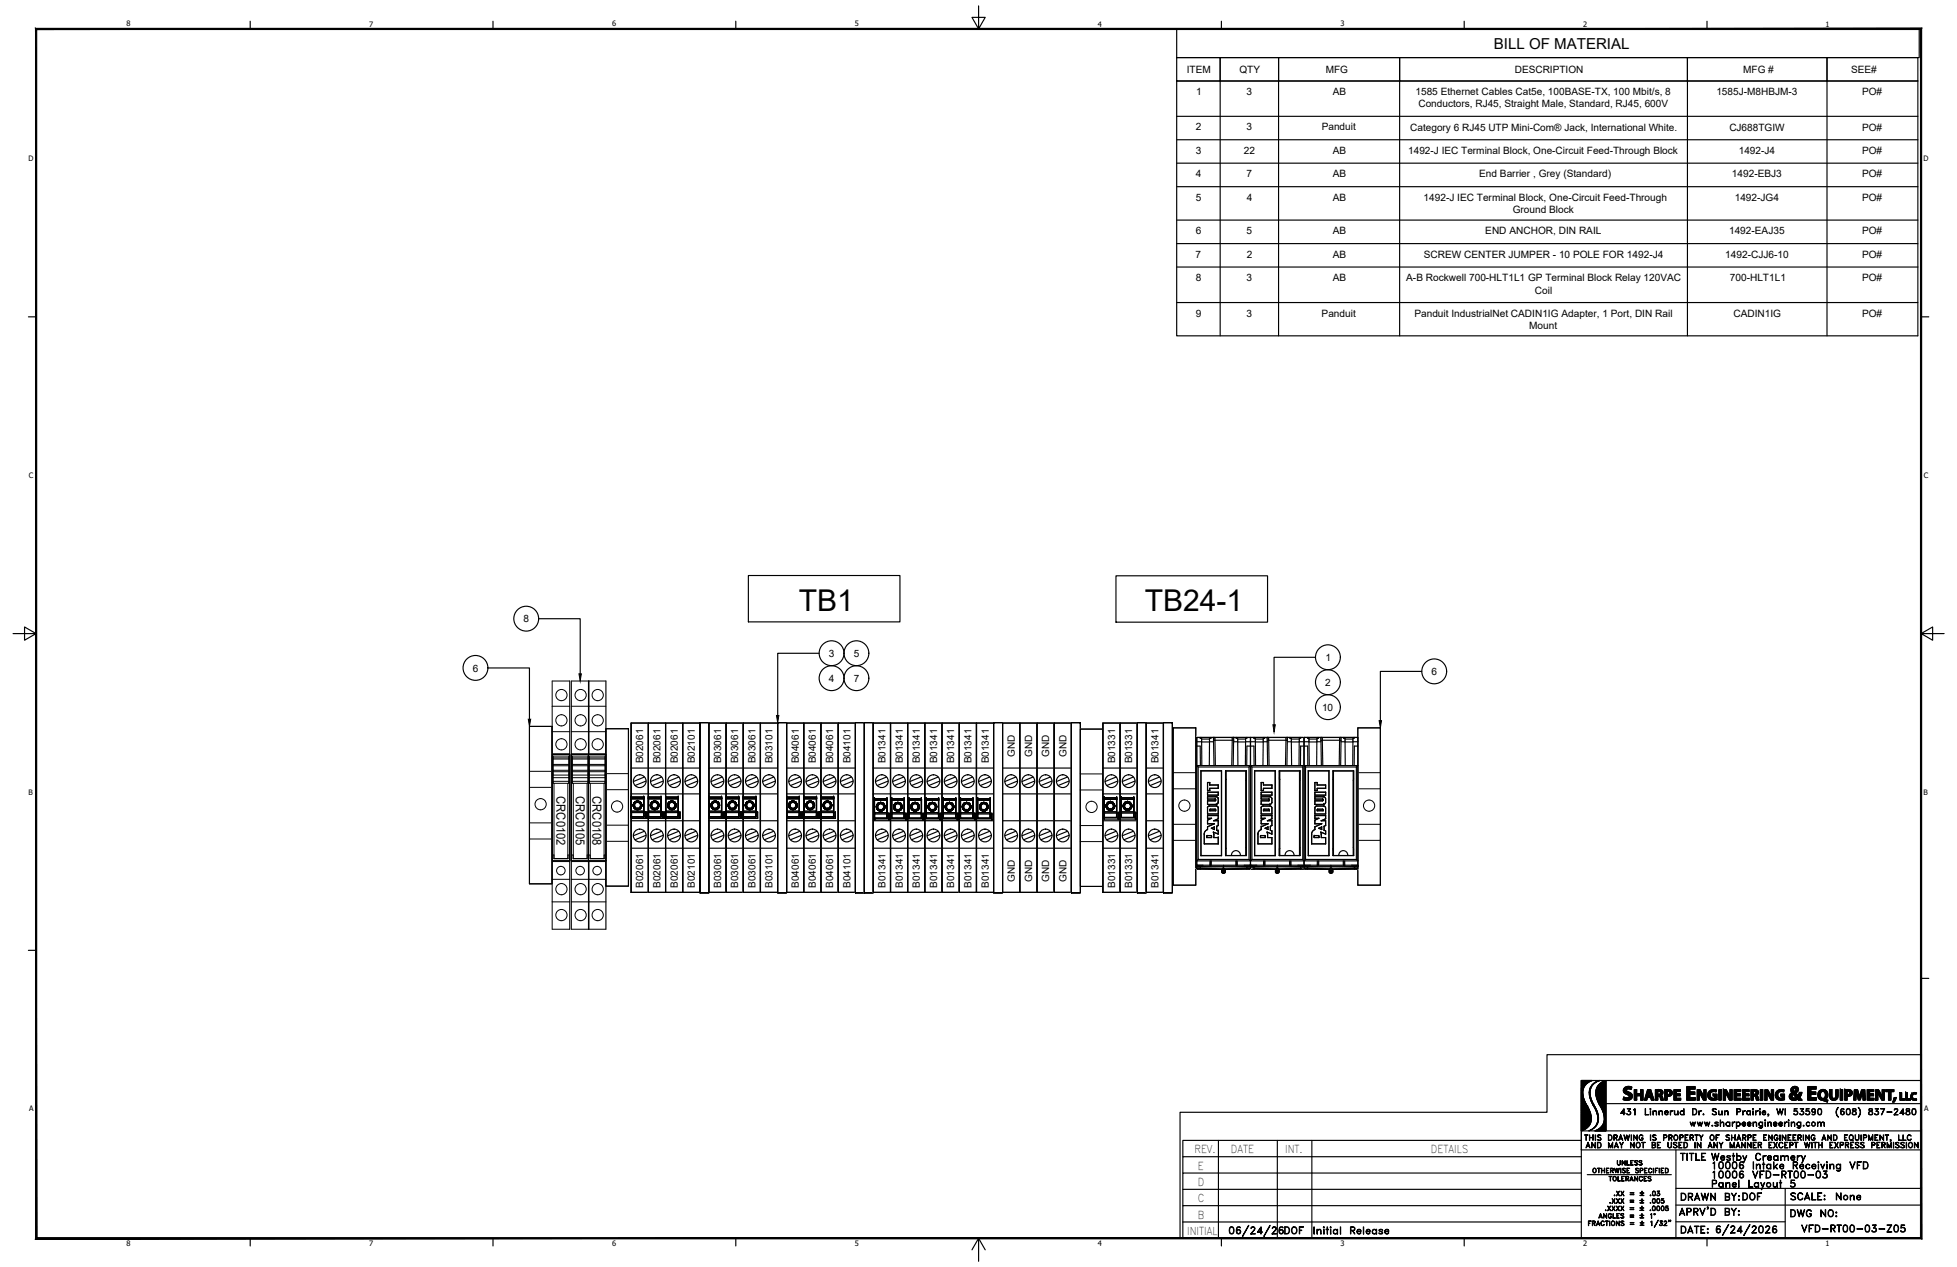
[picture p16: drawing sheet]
<svg xmlns="http://www.w3.org/2000/svg" width="432mm" height="279mm" viewBox="0 0 432 279" stroke-linecap="round" stroke-linejoin="round" font-family="sans-serif">
<defs><g id="words">
<g font-size="6.6">
<text x="176.3" y="134.7">TB1</text>
<text x="252.6" y="134.8">TB24-1</text>
</g>
<g font-size="4.9">
<text x="383.8" y="266">DOF</text>
<text x="404.3" y="266">None</text>
<text x="282.6" y="273.4">DOF</text>
</g>
<g font-size="4.4">
<text x="394.4" y="269.5">DWG NO:</text>
<text x="370.1" y="273">DATE:</text>
</g>
<text font-size="3.3" x="329.6" y="10.7">BILL OF MATERIAL</text>
<g font-size="2.8">
<text x="122.8" y="175.6" transform="rotate(90 122.8 175.6)">CRC0102</text>
<text x="127" y="175.6" transform="rotate(90 127 175.6)">CRC0105</text>
<text x="130.8" y="175.6" transform="rotate(90 130.8 175.6)">CRC0108</text>
</g>
<g font-size="2.4">
<text x="263.5" y="254.3">REV.</text>
<text x="264.3" y="257.9">E</text>
<text x="271.6" y="254.3">DATE</text>
<text x="283.5" y="254.3">INT.</text>
<text x="315.7" y="254.3">DETAILS</text>
<text x="264.3" y="261.5">D</text>
<text x="264.3" y="265.1">C</text>
<text x="264.3" y="268.7">B</text>
<text x="261.9" y="272.3">INITIAL</text>
</g>
<g font-size="2.2">
<text x="261.9" y="16.1">ITEM</text>
<text x="273.5" y="16.1">QTY</text>
<text x="292.5" y="16.1">MFG</text>
<text x="334.2" y="16.1">DESCRIPTION</text>
<text x="384.6" y="16.1">MFG #</text>
<text x="408.5" y="16.1">SEE#</text>
<text x="263.9" y="21">1</text>
<text x="275.1" y="21">3</text>
<text x="294" y="21">AB</text>
<text x="312.3" y="21">1585 Ethernet Cables Cat5e, 100BASE-TX, 100 Mbit/s, 8</text>
<text x="313" y="23.7">Conductors, RJ45, Straight Male, Standard, RJ45, 600V</text>
<text x="378.7" y="21">1585J-M8HBJM-3</text>
<text x="410.8" y="21">PO#</text>
<text x="263.8" y="28.8">2</text>
<text x="275.1" y="28.8">3</text>
<text x="291.6" y="28.8">Panduit</text>
<text x="311.1" y="28.8">Category 6 RJ45 UTP Mini-Com® Jack, International White.</text>
<text x="381.6" y="28.8">CJ688TGIW</text>
<text x="410.8" y="28.8">PO#</text>
<text x="263.8" y="33.9">3</text>
<text x="274.5" y="33.9">22</text>
<text x="294" y="33.9">AB</text>
<text x="310.7" y="34">1492-J IEC Terminal Block, One-Circuit Feed-Through Block</text>
<text x="383.6" y="33.9">1492-J4</text>
<text x="410.8" y="34">PO#</text>
<text x="263.8" y="39.1">4</text>
<text x="275" y="39.1">7</text>
<text x="294" y="39.1">AB</text>
<text x="326.4" y="39.1">End Barrier , Grey (Standard)</text>
<text x="382.1" y="39.1">1492-EBJ3</text>
<text x="410.8" y="39.1">PO#</text>
<text x="263.8" y="44.3">5</text>
<text x="275.1" y="44.3">4</text>
<text x="294" y="44.3">AB</text>
<text x="314.1" y="44.3">1492-J IEC Terminal Block, One-Circuit Feed-Through</text>
<text x="333.8" y="47">Ground Block</text>
<text x="382.8" y="44.3">1492-JG4</text>
<text x="410.8" y="44.3">PO#</text>
<text x="263.8" y="51.7">6</text>
<text x="275" y="51.7">5</text>
<text x="294" y="51.7">AB</text>
<text x="327.7" y="51.7">END ANCHOR, DIN RAIL</text>
<text x="381.5" y="51.7">1492-EAJ35</text>
<text x="410.8" y="51.7">PO#</text>
<text x="263.8" y="56.8">7</text>
<text x="275.1" y="56.9">2</text>
<text x="294" y="56.8">AB</text>
<text x="314.2" y="56.9">SCREW CENTER JUMPER - 10 POLE FOR 1492-J4</text>
<text x="380.7" y="56.9">1492-CJJ6-10</text>
<text x="410.8" y="56.9">PO#</text>
<text x="263.8" y="62">8</text>
<text x="275.1" y="62">3</text>
<text x="294" y="62">AB</text>
<text x="310.3" y="62">A-B Rockwell 700-HLT1L1 GP Terminal Block Relay 120VAC</text>
<text x="338.7" y="64.7">Coil</text>
<text x="381.7" y="62">700-HLT1L1</text>
<text x="410.8" y="62">PO#</text>
<text x="263.8" y="69.8">9</text>
<text x="275.1" y="69.8">3</text>
<text x="291.6" y="69.8">Panduit</text>
<text x="312.1" y="69.9">Panduit IndustrialNet CADIN1IG Adapter, 1 Port, DIN Rail</text>
<text x="382.5" y="69.9">CADIN1IG</text>
<text x="410.8" y="69.9">PO#</text>
<text x="337.4" y="72.5">Mount</text>
<text x="115.5" y="137.2">8</text>
<text x="104.3" y="148.1">6</text>
<text x="182.9" y="144.8">3</text>
<text x="188.4" y="144.8">5</text>
<text x="292.5" y="145.8">1</text>
<text x="315.8" y="148.9">6</text>
<text x="182.9" y="150.3">4</text>
<text x="188.4" y="150.3">7</text>
<text x="292.4" y="151.3">2</text>
<text x="291.7" y="156.7">10</text>
<text x="223.9" y="167" transform="rotate(-90 223.9 167)">GND</text>
<text x="227.7" y="167" transform="rotate(-90 227.7 167)">GND</text>
<text x="231.5" y="167" transform="rotate(-90 231.5 167)">GND</text>
<text x="235.3" y="167" transform="rotate(-90 235.3 167)">GND</text>
<text x="141.9" y="168.3" transform="rotate(-90 141.9 168.3)">B02061</text>
<text x="145.8" y="168.3" transform="rotate(-90 145.8 168.3)">B02061</text>
<text x="149.5" y="168.3" transform="rotate(-90 149.5 168.3)">B02061</text>
<text x="153.3" y="168.3" transform="rotate(-90 153.3 168.3)">B02101</text>
<text x="159.1" y="168.3" transform="rotate(-90 159.1 168.3)">B03061</text>
<text x="162.9" y="168.3" transform="rotate(-90 162.9 168.3)">B03061</text>
<text x="166.7" y="168.3" transform="rotate(-90 166.7 168.3)">B03061</text>
<text x="170.5" y="168.3" transform="rotate(-90 170.5 168.3)">B03101</text>
<text x="176.3" y="168.3" transform="rotate(-90 176.3 168.3)">B04061</text>
<text x="180" y="168.3" transform="rotate(-90 180 168.3)">B04061</text>
<text x="183.8" y="168.3" transform="rotate(-90 183.8 168.3)">B04061</text>
<text x="187.6" y="168.3" transform="rotate(-90 187.6 168.3)">B04101</text>
<text x="195.4" y="168.3" transform="rotate(-90 195.4 168.3)">B01341</text>
<text x="199.2" y="168.3" transform="rotate(-90 199.2 168.3)">B01341</text>
<text x="203" y="168.3" transform="rotate(-90 203 168.3)">B01341</text>
<text x="206.8" y="168.3" transform="rotate(-90 206.8 168.3)">B01341</text>
<text x="210.5" y="168.3" transform="rotate(-90 210.5 168.3)">B01341</text>
<text x="214.4" y="168.3" transform="rotate(-90 214.4 168.3)">B01341</text>
<text x="218.1" y="168.3" transform="rotate(-90 218.1 168.3)">B01341</text>
<text x="246" y="168.3" transform="rotate(-90 246 168.3)">B01331</text>
<text x="249.8" y="168.3" transform="rotate(-90 249.8 168.3)">B01331</text>
<text x="255.6" y="168.3" transform="rotate(-90 255.6 168.3)">B01341</text>
<text x="141.9" y="195.8" transform="rotate(-90 141.9 195.8)">B02061</text>
<text x="145.8" y="195.8" transform="rotate(-90 145.8 195.8)">B02061</text>
<text x="149.5" y="195.8" transform="rotate(-90 149.5 195.8)">B02061</text>
<text x="153.3" y="195.8" transform="rotate(-90 153.3 195.8)">B02101</text>
<text x="159.1" y="195.8" transform="rotate(-90 159.1 195.8)">B03061</text>
<text x="162.9" y="195.8" transform="rotate(-90 162.9 195.8)">B03061</text>
<text x="166.7" y="195.8" transform="rotate(-90 166.7 195.8)">B03061</text>
<text x="170.5" y="195.8" transform="rotate(-90 170.5 195.8)">B03101</text>
<text x="176.3" y="195.8" transform="rotate(-90 176.3 195.8)">B04061</text>
<text x="180" y="195.8" transform="rotate(-90 180 195.8)">B04061</text>
<text x="183.8" y="195.8" transform="rotate(-90 183.8 195.8)">B04061</text>
<text x="187.6" y="195.8" transform="rotate(-90 187.6 195.8)">B04101</text>
<text x="195.4" y="195.8" transform="rotate(-90 195.4 195.8)">B01341</text>
<text x="199.2" y="195.8" transform="rotate(-90 199.2 195.8)">B01341</text>
<text x="203" y="195.8" transform="rotate(-90 203 195.8)">B01341</text>
<text x="206.8" y="195.8" transform="rotate(-90 206.8 195.8)">B01341</text>
<text x="210.5" y="195.8" transform="rotate(-90 210.5 195.8)">B01341</text>
<text x="214.4" y="195.8" transform="rotate(-90 214.4 195.8)">B01341</text>
<text x="218.1" y="195.8" transform="rotate(-90 218.1 195.8)">B01341</text>
<text x="223.9" y="194.4" transform="rotate(-90 223.9 194.4)">GND</text>
<text x="227.7" y="194.4" transform="rotate(-90 227.7 194.4)">GND</text>
<text x="231.5" y="194.4" transform="rotate(-90 231.5 194.4)">GND</text>
<text x="235.3" y="194.4" transform="rotate(-90 235.3 194.4)">GND</text>
<text x="246" y="195.8" transform="rotate(-90 246 195.8)">B01331</text>
<text x="249.8" y="195.8" transform="rotate(-90 249.8 195.8)">B01331</text>
<text x="255.6" y="195.8" transform="rotate(-90 255.6 195.8)">B01341</text>
</g>
<g font-size="1.6">
<text x="27.9" y="5.8">8</text>
<text x="81.4" y="5.9">7</text>
<text x="135" y="5.8">6</text>
<text x="188.6" y="5.8">5</text>
<text x="242.2" y="5.9">4</text>
<text x="295.8" y="5.8">3</text>
<text x="349.3" y="5.9">2</text>
<text x="402.8" y="5.9">1</text>
<text x="6.3" y="35.6">D</text>
<text x="424.4" y="35.6">D</text>
<text x="6.4" y="105.4">C</text>
<text x="424.5" y="105.4">C</text>
<text x="6.3" y="175.2">B</text>
<text x="424.4" y="175.2">B</text>
<text x="6.4" y="245.1">A</text>
<text x="424.5" y="245.1">A</text>
<text x="27.9" y="274.7">8</text>
<text x="81.4" y="274.8">7</text>
<text x="135" y="274.7">6</text>
<text x="188.6" y="274.7">5</text>
<text x="242.2" y="274.8">4</text>
<text x="295.8" y="274.7">3</text>
<text x="349.3" y="274.8">2</text>
<text x="402.8" y="274.8">1</text>
</g>
</g></defs>
<g fill="none" stroke="#fff" stroke-width=".22">
<path d="M143.1 159.4l-3.8 37.4h15.1M146.9 159.4l-3.8 37.4M150.6 159.4l-3.7 37.4M154.4 159.4l-3.8 37.4M156.4 159.4l-2 37.5h2M160.2 159.4l-3.8 37.4h15.2M164 159.4l-3.8 37.4M167.8 159.4l-3.8 37.4M171.6 159.4l-3.8 37.4M173.6 159.4l-2 37.5h2M177.4 159.4l-3.8 37.4h15.1M181.1 159.4l-3.7 37.4"/>
<path d="M185 159.4l-3.9 37.4M188.7 159.4l-3.7 37.4M190.7 159.4l-2 37.5h4M192.7 159.4l-2 37.5M196.5 159.4l-3.8 37.4h26.5M200.3 159.4l-3.8 37.4M204.1 159.4l-3.8 37.4M207.9 159.4l-3.8 37.4M211.7 159.4l-3.8 37.4M215.5 159.4l-3.8 37.4M219.2 159.4l-3.7 37.4M221.2 159.4l-2 37.5h2"/>
<path d="M225 159.4l-3.8 37.4h15.2M228.8 159.4l-3.8 37.4M232.6 159.4l-3.8 37.4M236.4 159.4l-3.8 37.4M238.4 159.4l-2 37.5h2M247.1 159.4l-3.7 37.4h7.5M250.9 159.4l-3.8 37.4M252.9 159.4l-2 37.5h2M256.7 159.4l-3.8 37.4h3.8M258.7 159.4l-2 37.5h2M121.8 160.2l-5 34.7M138.7 160.7l-5 34.7"/>
<path d="M243.4 160.8l-5 34.7M263.8 160.5l-4.9 34.7M264.1 162.6l11.8 28.9M275.9 162.6l11.8 28.9M287.7 162.6l11.9 28.9M304.6 160.5l-5 34.7M121.8 189.8h3.9M126.1 189.8h7.6M264.2 191.6l6.2 .1M276.1 191.6l6.1 .1M287.9 191.6l6.2 .1"/>
</g>
<g fill="#fff" stroke="#fff" stroke-width=".22">
<path d="M143.1 159.4v37.4h-3.8z"/>
<path d="M139.3 159.4h3.8l-3.8 37.4z"/>
<path d="M146.9 159.4v37.4h-3.8z"/>
<path d="M143.1 159.4h3.8l-3.8 37.4z"/>
<path d="M150.6 159.4v37.4h-3.7z"/>
<path d="M146.9 159.4h3.7l-3.7 37.4z"/>
<path d="M154.4 159.4v37.4h-3.8z"/>
<path d="M150.6 159.4h3.8l-3.8 37.4z"/>
<path d="M156.4 159.4v37.5h-2z"/>
<path d="M154.4 159.4h2l-2 37.5z"/>
<path d="M160.2 159.4v37.4h-3.8z"/>
<path d="M156.4 159.4h3.8l-3.8 37.4z"/>
<path d="M164 159.4v37.4h-3.8z"/>
<path d="M160.2 159.4h3.8l-3.8 37.4z"/>
<path d="M167.8 159.4v37.4h-3.8z"/>
<path d="M164 159.4h3.8l-3.8 37.4z"/>
<path d="M171.6 159.4v37.4h-3.8z"/>
<path d="M167.8 159.4h3.8l-3.8 37.4z"/>
<path d="M173.6 159.4v37.5h-2z"/>
<path d="M171.6 159.4h2l-2 37.5z"/>
<path d="M177.4 159.4v37.4h-3.8z"/>
<path d="M173.6 159.4h3.8l-3.8 37.4z"/>
<path d="M181.1 159.4v37.4h-3.7z"/>
<path d="M177.4 159.4h3.7l-3.7 37.4z"/>
<path d="M185 159.4v37.4h-3.9z"/>
<path d="M181.1 159.4h3.9l-3.9 37.4z"/>
<path d="M188.7 159.4v37.4h-3.7z"/>
<path d="M185 159.4h3.7l-3.7 37.4z"/>
<path d="M190.7 159.4v37.5h-2z"/>
<path d="M188.7 159.4h2l-2 37.5z"/>
<path d="M192.7 159.4v37.5h-2z"/>
<path d="M190.7 159.4h2l-2 37.5z"/>
<path d="M196.5 159.4v37.4h-3.8z"/>
<path d="M192.7 159.4h3.8l-3.8 37.4z"/>
<path d="M200.3 159.4v37.4h-3.8z"/>
<path d="M196.5 159.4h3.8l-3.8 37.4z"/>
<path d="M204.1 159.4v37.4h-3.8z"/>
<path d="M200.3 159.4h3.8l-3.8 37.4z"/>
<path d="M207.9 159.4v37.4h-3.8z"/>
<path d="M204.1 159.4h3.8l-3.8 37.4z"/>
<path d="M211.7 159.4v37.4h-3.8z"/>
<path d="M207.9 159.4h3.8l-3.8 37.4z"/>
<path d="M215.5 159.4v37.4h-3.8z"/>
<path d="M211.7 159.4h3.8l-3.8 37.4z"/>
<path d="M219.2 159.4v37.4h-3.7z"/>
<path d="M215.5 159.4h3.7l-3.7 37.4z"/>
<path d="M221.2 159.4v37.5h-2z"/>
<path d="M219.2 159.4h2l-2 37.5z"/>
<path d="M225 159.4v37.4h-3.8z"/>
<path d="M221.2 159.4h3.8l-3.8 37.4z"/>
<path d="M228.8 159.4v37.4h-3.8z"/>
<path d="M225 159.4h3.8l-3.8 37.4z"/>
<path d="M232.6 159.4v37.4h-3.8z"/>
<path d="M228.8 159.4h3.8l-3.8 37.4z"/>
<path d="M236.4 159.4v37.4h-3.8z"/>
<path d="M232.6 159.4h3.8l-3.8 37.4z"/>
<path d="M238.4 159.4v37.5h-2z"/>
<path d="M236.4 159.4h2l-2 37.5z"/>
<path d="M138.7 160.7v34.7h-5z"/>
<path d="M133.7 160.7h5l-5 34.7z"/>
<path d="M304.6 160.5v34.7h-5z"/>
<path d="M299.6 160.5h5l-5 34.7z"/>
<path d="M263.8 160.5v34.7h-4.9z"/>
<path d="M258.9 160.5h4.9l-4.9 34.7z"/>
<path d="M121.8 160.2v34.7h-5z"/>
<path d="M116.8 160.2h5l-5 34.7z"/>
<path d="M243.4 160.8v34.7h-5z"/>
<path d="M238.4 160.8h5l-5 34.7z"/>
<path d="M275.9 162.6h11.8v28.9z"/>
<path d="M264.1 162.6h11.8v28.9z"/>
<path d="M287.7 162.6h11.9v28.9z"/>
<path d="M247.1 159.4v37.4h-3.7z"/>
<path d="M243.4 159.4h3.7l-3.7 37.4z"/>
<path d="M250.9 159.4v37.4h-3.8z"/>
<path d="M247.1 159.4h3.8l-3.8 37.4z"/>
<path d="M252.9 159.4v37.5h-2z"/>
<path d="M250.9 159.4h2l-2 37.5z"/>
<path d="M256.7 159.4v37.4h-3.8z"/>
<path d="M252.9 159.4h3.8l-3.8 37.4z"/>
<path d="M258.7 159.4v37.5h-2z"/>
<path d="M256.7 159.4h2l-2 37.5z"/>
<path d="M121.8 166.3l3.9 23.5v-23.5zM121.8 166.3l3.9 23.5h-3.9z"/>
<path d="M126.1 166.3l3.8 23.5v-23.5zM126.1 166.3l3.8 23.5h-3.8z"/>
<path d="M129.8 166.3l3.9 23.5v-23.5zM129.8 166.3l3.9 23.5h-3.9z"/>
<path d="M281.4 191.7l.8 .6v-.6zM281.4 191.7l.8 .6h-.8zM281.4 192.3l.8 .1v-.1zM281.4 192.3l.8 .1h-.7zM281.5 192.4h.7zM281.5 192.4l.5 .1z"/>
<path d="M276.1 191.6h11.5zM275.9 191.6h11.7zM275.9 191.6h11.8zM275.9 191.5v.1h11.8zM275.9 191.5h11.8v.1zM275.9 162.7v28.8h11.8z"/>
<path d="M269.6 191.7l.8 .6v-.6zM269.6 191.7l.8 .6h-.8zM269.6 192.3l.7 .1 .1-.1zM269.6 192.3l.7 .1h-.7zM269.6 192.4h.7zM269.6 192.4l.5 .1z"/>
<path d="M264.2 191.6h11.5zM264.1 191.6h11.6zM264.1 191.6h11.8zM264.1 191.5v.1h11.8zM264.1 191.5h11.8v.1zM264.1 162.7v28.8h11.8z"/>
<path d="M293.3 191.7l.8 .6v-.6zM293.3 191.7l.8 .6h-.8zM293.3 192.3l.7 .1 .1-.1zM293.3 192.3l.7 .1h-.7zM293.3 192.4h.7zM293.3 192.4l.5 .1z"/>
<path d="M287.9 191.6h11.5zM287.8 191.6h11.6zM287.8 191.6h11.8zM287.7 191.5l.1 .1h11.8zM287.7 191.5h11.9v.1zM287.7 162.7v28.8h11.9z"/>
</g>
<g fill="none" stroke="#000" stroke-width=".25">
<path d="M8 6.4h415.9v226.2h-82.6v12.7h-80.9v27.8h-252.4zM55.2 4.7v1.7M108.8 4.7v1.7M162.3 4.7v1.7M215.9 1.3v5.1l-1.4-2.6h2.9l-1.5 2.6M259.6 6.4h163.9v6.3h-163.9zM259.6 12.7h9.6v5.2h-9.6zM259.6 17.9h163.6v56.2h-163.6zM269.2 12.7h12.9v5.2h-12.9zM269.2 17.9v56.2M269.5 4.7v1.7M282.1 12.7h26.7v5.2h-26.7z"/>
<path d="M282.1 17.9v56.2M308.8 12.7h63.5v5.2h-63.5zM308.8 17.9v56.2M323.1 4.7v1.7M372.3 12.7h30.8v5.2h-30.8zM372.3 17.9v56.2M376.6 4.7v1.7M403.1 12.7h20.1v5.2h-20.1zM403.1 17.9v56.2M259.6 25.7h163.6M259.6 30.8h163.6M259.6 36h163.6"/>
<path d="M259.6 41.2h163.6M259.6 48.5h163.6M259.6 53.7h163.6M259.6 58.9h163.6M6.3 69.9h1.7M259.6 66.7h163.6M423.9 69.9h1.7M2.9 139.7h5.1l-2.6-1.4v2.9l2.6-1.5M118.9 136.4h9.1v12.2M165.1 126.9h33.5v10.2h-33.5zM246.2 127h33.5v10.2h-33.5zM423.9 139.7l2.5 1.5v-2.9l-2.5 1.4h5.1"/>
<path d="M107.7 147.3h9.1v11.3M125.7 150.2v54.7M129.9 150.2v54.7M133.7 150.2v54.7M139.3 159.4h3.8v37.4h-3.8zM139.3 159.4v37.4M139.3 159.4h15.1v37.4h-3.8M143.1 159.4v37.4h-3.8M143.1 159.4h3.8v37.4h-3.8zM143.1 159.4v37.4M146.9 159.4v37.4h-3.8M146.9 159.4h3.7v37.4h-3.7z"/>
<path d="M146.9 159.4v37.4M150.6 159.4v37.4h-3.7M150.6 159.4h3.8v37.4h-3.8zM150.6 159.4v37.4M154.4 159.4h2v37.5h-2v-37.5h2v37.5h-2zM156.4 159.4h3.8v37.4h-3.8zM156.4 159.4v37.4M156.4 159.4h15.2v37.4h-3.8M160.2 159.4v37.4h-3.8M160.2 159.4h3.8v37.4h-3.8zM160.2 159.4v37.4M164 159.4v37.4h-3.8"/>
<path d="M164 159.4h3.8v37.4h-3.8zM164 159.4v37.4M167.8 159.4v37.4h-3.8M167.8 159.4h3.8v37.4h-3.8zM167.8 159.4v37.4M171.6 159.4h2v37.5h-2v-37.5h2v37.5h-2zM173.6 159.4h3.8v37.4h-3.8zM173.6 159.4v37.4M173.6 159.4h15.1v37.4h-3.7M177.4 159.4v37.4h-3.8M177.4 159.4h3.7v37.4h-3.7zM177.4 159.4v37.4"/>
<path d="M180.7 144.1h-9.1v13.7M181.1 159.4v37.4h-3.7M181.1 159.4h3.9v37.4h-3.9zM181.1 159.4v37.4M185 159.4v37.4h-3.9M185 159.4h3.7v37.4h-3.7zM185 159.4v37.4M188.7 159.4h2v37.5h-2v-37.5h2v37.5h-2zM190.7 159.4h2v37.5h-2v-37.5h2v37.5h-2zM192.7 159.4h3.8v37.4h-3.8zM192.7 159.4v37.4M192.7 159.4h26.5v37.4h-3.7"/>
<path d="M196.5 159.4v37.4h-3.8M196.5 159.4h3.8v37.4h-3.8zM196.5 159.4v37.4M200.3 159.4v37.4h-3.8M200.3 159.4h3.8v37.4h-3.8zM200.3 159.4v37.4M204.1 159.4v37.4h-3.8M204.1 159.4h3.8v37.4h-3.8zM204.1 159.4v37.4M207.9 159.4v37.4h-3.8M207.9 159.4h3.8v37.4h-3.8zM207.9 159.4v37.4"/>
<path d="M211.7 159.4v37.4h-3.8M211.7 159.4h3.8v37.4h-3.8zM211.7 159.4v37.4M215.5 159.4v37.4h-3.8M215.5 159.4h3.7v37.4h-3.7zM215.5 159.4v37.4M219.2 159.4h2v37.5h-2v-37.5h2v37.5h-2zM221.2 159.4h3.8v37.4h-3.8zM221.2 159.4v37.4M221.2 159.4h15.2v37.4h-3.8M225 159.4v37.4h-3.8M225 159.4h3.8v37.4h-3.8z"/>
<path d="M225 159.4v37.4M228.8 159.4v37.4h-3.8M228.8 159.4h3.8v37.4h-3.8zM228.8 159.4v37.4M232.6 159.4v37.4h-3.8M232.6 159.4h3.8v37.4h-3.8zM232.6 159.4v37.4M236.4 159.4h2v37.5h-2v-37.5h2v37.5h-2zM243.4 159.4h3.7v37.4h-3.7zM243.4 159.4v37.4M243.4 159.4h7.5v37.4h-3.8M247.1 159.4v37.4h-3.7"/>
<path d="M247.1 159.4h3.8v37.4h-3.8zM247.1 159.4v37.4M250.9 159.4h2v37.5h-2v-37.5h2v37.5h-2zM252.9 159.4h3.8v37.4h-3.8zM252.9 159.4v37.4M252.9 159.4h3.8v37.4h-3.8M256.7 159.4h2v37.5h-2v-37.5h2v37.5h-2zM290.3 144.9h-9.2v14.9M313.7 148.1h-9.1v10.8M116.8 160.2h5v34.7h-5zM121.8 166.3h3.9v23.5h-3.9zM126.1 166.3h3.8v23.5h-3.8z"/>
<path d="M129.8 166.3h3.9v23.5h-3.9zM133.7 160.7h5v34.7h-5zM139.3 176.1h2.8v4h-2.8zM139.3 176.1h.1M139.3 176.1h2.8zM139.3 175.1h15.1M139.3 169.4h15.1M139.3 175.8v4.7zM139.3 175.8h2.8zM139.3 175.8h2.8v.3h-2.8zM139.3 179.2h.1M139.3 178.9h.1"/>
<path d="M139.3 175.8h.1M139.3 178.9h2.7v.3h-2.7zM139.3 175.8h2.7v3.1h-2.7zM139.4 179.2h.1M139.7 177.6a.94 .94 0 0 0 1 .9 .94 .94 0 0 0 .9-.9M139.7 177.6a.94 .94 0 0 1 1-.9 .94 .94 0 0 1 .9 .9M139.7 177.6h.1M139.9 177.6h.1M140 177h.1M140 178.3h.1M140 177.6h.1M140.1 177.1h.1"/>
<path d="M140.1 178.1h.1M140.7 176.9h.1M140.7 178.4h.1M140.7 176.7h.1M140.7 178.5h.1M141.2 177.1h.1M141.2 178.1h.1M141.3 177.6h.1M141.3 177h.1M141.3 178.3h.1M141.4 177.6h.1M141.6 177.6h.1"/>
<path d="M142 179.2h.1M142 175.8l.1 4.3zM142 175.8h.1M142 178.9h.1M142.1 176.1h.1M142.1 175.8h.1M142.2 171.3l-2.4 1M142.4 179.2h.3v1.3h-.3zM142.4 179.2h.1M142.4 179.2v1.3zM142.6 172.2l-2.5 1M142.7 179.2h.4v.9h2.7v-.9h.4v1.3h-3.5z"/>
<path d="M142.7 179.2h.1M142.7 179.2v1.3zM143.1 176.1h2.8v4h-2.8zM143.1 176.1h.1M143.1 175.8v4.3zM143.1 175.8h2.8zM143.1 175.8h2.8v.3h-2.8zM143.1 176.1h2.8zM143.1 179.2h.1M143.1 178.9h.1M143.1 175.8h.1M143.1 178.9h2.7v.3h-2.7z"/>
<path d="M143.1 175.8h2.7v3.1h-2.7zM143.5 177.6a.94 .94 0 0 0 1 .9 .94 .94 0 0 0 .9-.9M143.5 177.6a.94 .94 0 0 1 1-.9 .94 .94 0 0 1 .9 .9M143.5 177.6h.1M143.7 177.6a.75 .75 0 0 0 .8 .8 .75 .75 0 0 0 .7-.8M143.7 177.6a.75 .75 0 0 1 .8-.8 .75 .75 0 0 1 .7 .8M143.7 177.6h.1M143.8 177h.1M143.8 178.3h.1M143.8 177.6a.65 .65 0 0 1 .7-.6 .65 .65 0 0 1 .6 .6M143.8 177.6a.65 .65 0 0 0 .7 .6 .65 .65 0 0 0 .6-.6M143.8 177.6h.1"/>
<path d="M143.9 177.1h.1M143.9 178.1h.1M144.5 176.9h.1M144.5 178.4h.1M144.5 176.7h.1M144.5 178.5h.1M145 177.1h.1M145 178.1h.1M145.1 177.6h.1M145.1 177h.1M145.1 178.3h.1M145.2 177.6h.1"/>
<path d="M145.4 177.6h.1M145.8 179.2h.1M145.8 175.8l.1 4.3zM145.8 178.9h.1M145.9 176.1h.1M145.9 175.8h.1M146 171.3l-2.4 1M146.2 179.2h.3v1.3h-.3zM146.2 179.2h.1M146.2 179.2v1.3zM146.3 172.2l-2.4 1M146.5 179.2h.4v.9h2.7v-.9h.4v1.3h-3.5z"/>
<path d="M146.5 179.2h.1M146.5 179.2v1.3zM146.9 176.1h2.8v4h-2.8zM146.9 176.1h.1M146.9 175.8v4.3zM146.9 175.8h.1M146.9 175.8h2.7zM146.9 175.8h2.7v.3h-2.7zM146.9 176.1h2.8zM146.9 179.2h.1M146.9 178.9h.1M146.9 178.9h2.7v.3h-2.7z"/>
<path d="M146.9 175.8h2.7v3.1h-2.7zM147.3 177.6h.1M147.5 177.6a.75 .75 0 0 0 .7 .8 .75 .75 0 0 0 .8-.8M147.5 177.6a.75 .75 0 0 1 .7-.8 .75 .75 0 0 1 .8 .8M147.5 177.6h.1M147.6 177h.1M147.6 178.3h.1M147.6 177.6a.65 .65 0 0 1 .6-.6 .65 .65 0 0 1 .7 .6M147.6 177.6a.65 .65 0 0 0 .6 .6 .65 .65 0 0 0 .7-.6M147.6 177.6h.1M147.7 177.1h.1M147.7 178.1h.1"/>
<path d="M148.3 176.9h.1M148.3 178.4h.1M148.3 176.7h.1M148.3 178.5h.1M148.8 177.1h.1M148.8 178.1h.1M148.9 177.6h.1M148.9 177h.1M148.9 178.3h.1M149 177.6h.1M149.2 177.6h.1M149.6 179.2h.1"/>
<path d="M149.6 175.8l.1 4.3zM149.6 178.9h.1M149.6 175.8h.1M149.7 176.1h.1M149.8 171.3l-2.5 1M150 179.2v1.3zM150 179.2h.1M150.2 172.2l-2.5 1M153.6 171.3l-2.4 1M153.9 172.2l-2.4 1M156.4 176.1h2.8v4h-2.8zM156.4 176.1h.1"/>
<path d="M156.4 175.8l.1 4.7zM156.4 175.8h2.8zM156.4 175.8h2.8v.3h-2.8zM156.4 176.1h2.8zM156.4 175.1h15.2M156.4 169.4h15.2M156.5 179.2h.1M156.5 178.9h.1M156.5 175.8h.1M156.5 178.9h2.7v.3h-2.7zM156.5 175.8h2.7v3.1h-2.7zM156.9 177.6a.94 .94 0 0 0 .9 .9 .94 .94 0 0 0 1-.9"/>
<path d="M156.9 177.6a.94 .94 0 0 1 .9-.9 .94 .94 0 0 1 1 .9M156.9 177.6h.1M157.1 177.6h.1M157.2 177h.1M157.2 178.3h.1M157.2 177.6h.1M157.3 177.1h.1M157.3 178.1h.1M157.8 176.9h.1M157.8 178.4h.1M157.8 176.7h.1M157.8 178.5h.1"/>
<path d="M158.3 177.1h.1M158.3 178.1h.1M158.5 177.6h.1M158.5 177h.1M158.5 178.3h.1M158.6 177.6h.1M158.8 177.6h.1M159.2 179.2h.1M159.2 175.8v4.3zM159.2 178.9h.1M159.2 176.1h.1M159.2 175.8h.1"/>
<path d="M159.3 171.3l-2.4 1M159.6 179.2h.3v1.3h-.3zM159.6 179.2h.1M159.6 179.2v1.3zM159.7 172.2l-2.4 1M159.9 179.2h.4v.9h2.7v-.9h.4v1.3h-3.5zM159.9 179.2h.1M159.9 179.2v1.3zM160.2 176.1h2.8v4h-2.8zM160.2 176.1h.1M160.2 175.8l.1 4.3zM160.2 175.8h.1"/>
<path d="M160.2 175.8h2.8zM160.2 175.8h2.8v.3h-2.8zM160.2 176.1h2.8zM160.3 179.2h.1M160.3 178.9h.1M160.3 175.8h.1M160.3 178.9h2.7v.3h-2.7zM160.3 175.8h2.7v3.1h-2.7zM160.7 177.6h.1M160.9 177.6h.1M161 177h.1M161 178.3h.1"/>
<path d="M161 177.6h.1M161.1 177.1h.1M161.1 178.1h.1M161.6 176.9h.1M161.6 178.4h.1M161.6 176.7h.1M161.6 178.5h.1M162.1 177.1h.1M162.1 178.1h.1M162.3 177.6h.1M162.3 177h.1M162.3 178.3h.1"/>
<path d="M162.4 177.6h.1M162.5 177.6h.1M163 179.2h.1M163 175.8v4.3zM163 178.9h.1M163 175.8h.1M163 176.1h.1M163.2 171.3l-2.5 1M163.4 179.2h.3v1.3h-.3zM163.4 179.2h.1M163.4 179.2v1.3zM163.5 172.2l-2.4 1"/>
<path d="M163.7 179.2h.3v.9h2.8v-.9h.4v1.3h-3.5zM163.7 179.2h.1M163.7 179.2v1.3zM164 176.1h2.8v4h-2.8zM164 176.1h.1M164 175.8v4.3zM164 175.8h.1M164 175.8h2.8zM164 175.8h2.8v.3h-2.8zM164 179.2h.1M164 178.9h.1M164 178.9h2.8v.3h-2.8z"/>
<path d="M164 175.8h2.8v3.1h-2.8zM164.5 177.6a.94 .94 0 0 0 .9 .9 .94 .94 0 0 0 .9-.9M164.5 177.6a.94 .94 0 0 1 .9-.9 .94 .94 0 0 1 .9 .9M164.5 177.6h.1M164.7 177.6a.75 .75 0 0 1 .7-.8 .75 .75 0 0 1 .8 .8M164.7 177.6h.1M164.7 177.6a.75 .75 0 0 0 .7 .8 .75 .75 0 0 0 .8-.8M164.7 177h.1M164.7 178.3h.1M164.8 177.6a.65 .65 0 0 1 .6-.6 .65 .65 0 0 1 .7 .6M164.8 177.6a.65 .65 0 0 0 .6 .6 .65 .65 0 0 0 .7-.6M164.8 177.6h.1"/>
<path d="M164.9 177.1h.1M164.9 178.1h.1M165.4 176.9h.1M165.4 178.4h.1M165.4 176.7h.1M165.4 178.5h.1M165.9 177.1h.1M165.9 178.1h.1M166.1 177.6h.1M166.1 177h.1M166.1 178.3h.1M166.2 177.6h.1"/>
<path d="M166.3 177.6h.1M166.8 179.2h.1M166.8 175.8v4.3zM166.8 175.8h.1M166.8 178.9h.1M166.8 176.1h.1M166.8 176.1h-2.8h2.8M166.9 171.3l-2.4 1M167.2 179.2v1.3zM167.2 179.2h.1M167.3 172.2l-2.4 1M170.7 171.3l-2.4 1"/>
<path d="M171.1 172.2l-2.4 1M173.6 176.1h2.8v4h-2.8zM173.6 176.1h.1M173.6 175.8v4.7zM173.6 175.8h2.8zM173.6 175.8h2.8v.3h-2.8zM173.6 176.1h2.8zM173.6 175.1h15.1M173.6 169.4h15.1M173.6 179.2h.1M173.6 178.9h.1M173.6 175.8h.1"/>
<path d="M173.6 178.9h2.7v.3h-2.7zM173.6 175.8h2.7v3.1h-2.7zM173.7 179.2h.1M174 177.6a.94 .94 0 0 0 1 .9 .94 .94 0 0 0 .9-.9M174 177.6a.94 .94 0 0 1 1-.9 .94 .94 0 0 1 .9 .9M174 177.6h.1M174.2 177.6h.1M174.3 177h.1M174.3 178.3h.1M174.3 177.6h.1M174.4 177.1h.1M174.4 178.1h.1"/>
<path d="M175 176.9h.1M175 178.4h.1M175 176.7h.1M175 178.5h.1M175.5 177.1h.1M175.5 178.1h.1M175.6 177.6h.1M175.6 177h.1M175.6 178.3h.1M175.7 177.6h.1M175.9 177.6h.1M176.3 179.2h.1"/>
<path d="M176.3 175.8l.1 4.3zM176.3 178.9h.1M176.4 176.1h.1M176.4 175.8h.1M176.5 171.3l-2.4 1M176.7 179.2h.3v1.3h-.3zM176.7 179.2h.1M176.7 179.2v1.3zM176.9 172.2l-2.5 1M177 179.2h.4v.9h2.7v-.9h.4v1.3h-3.5zM177 179.2h.1M177 179.2v1.3z"/>
<path d="M177.4 176.1h2.8v4h-2.8zM177.4 176.1h.1M177.4 175.8v4.3zM177.4 175.8h.1M177.4 175.8h2.8zM177.4 175.8h2.8v.3h-2.8zM177.4 179.2h.1M177.4 178.9h.1M177.4 178.9h2.7v.3h-2.7zM177.4 175.8h2.7v3.1h-2.7zM177.8 177.6a.94 .94 0 0 0 1 .9 .94 .94 0 0 0 .9-.9M177.8 177.6a.94 .94 0 0 1 1-.9 .94 .94 0 0 1 .9 .9"/>
<path d="M177.8 177.6h.1M178 177.6h.1M178 177.6a.75 .75 0 0 0 .8 .8 .75 .75 0 0 0 .7-.8M178 177.6a.75 .75 0 0 1 .8-.8 .75 .75 0 0 1 .7 .8M178.1 177h.1M178.1 178.3h.1M178.1 177.6h.1M178.1 177.6a.65 .65 0 0 1 .7-.6 .65 .65 0 0 1 .6 .6M178.1 177.6a.65 .65 0 0 0 .7 .6 .65 .65 0 0 0 .6-.6M178.2 177.1h.1M178.2 178.1h.1M178.8 176.9h.1"/>
<path d="M178.8 178.4h.1M178.8 176.7h.1M178.8 178.5h.1M179.3 177.1h.1M179.3 178.1h.1M179.4 177.6h.1M179.4 177h.1M179.4 178.3h.1M179.5 177.6h.1M179.7 177.6h.1M180.1 179.2h.1M180.1 175.8l.1 4.3z"/>
<path d="M180.1 178.9h.1M180.2 176.1h.1M180.2 175.8h.1M180.2 176.1h-2.8h2.8M180.3 171.3l-2.4 1M180.5 179.2h.3v1.3h-.3zM180.5 179.2h.1M180.5 179.2v1.3zM180.7 172.2l-2.5 1M180.8 179.2h.4v.9h2.7v-.9h.4v1.3h-3.5zM180.8 179.2h.1M180.8 179.2v1.3z"/>
<path d="M181.1 176.1h2.9v4h-2.9zM181.1 176.1h.1M181.1 176.1h2.9zM181.2 175.8v4.3zM181.2 175.8h.1M181.2 175.8h2.8zM181.2 175.8h2.8v.3h-2.8zM181.2 179.2h.1M181.2 178.9h.1M181.2 178.9h2.7v.3h-2.7zM181.2 175.8h2.7v3.1h-2.7zM181.6 177.6h.1"/>
<path d="M181.8 177.6a.75 .75 0 0 0 .8 .8 .75 .75 0 0 0 .7-.8M181.8 177.6a.75 .75 0 0 1 .8-.8 .75 .75 0 0 1 .7 .8M181.8 177.6h.1M181.9 177h.1M181.9 178.3h.1M181.9 177.6a.65 .65 0 0 1 .7-.6 .65 .65 0 0 1 .6 .6M181.9 177.6a.65 .65 0 0 0 .7 .6 .65 .65 0 0 0 .6-.6M181.9 177.6h.1M182 177.1h.1M182 178.1h.1M182.6 176.9h.1M182.6 178.4h.1"/>
<path d="M182.6 176.7h.1M182.6 178.5h.1M183.1 177.1h.1M183.1 178.1h.1M183.2 177.6h.1M183.2 177h.1M183.2 178.3h.1M183.3 177.6h.1M183.5 177.6h.1M183.9 179.2h.1M183.9 175.8l.1 4.3zM183.9 175.8h.1"/>
<path d="M183.9 178.9h.1M184 176.1h.1M184 175.8h.1M184.1 171.3l-2.4 1M184.3 179.2v1.3zM184.3 179.2h.1M184.4 172.2l-2.4 1M187.9 171.3l-2.5 1M188.2 172.2l-2.4 1M192.7 175.1h26.5M192.7 169.4h26.5M192.9 176.4h2.8v4h-2.8z"/>
<path d="M192.9 176.4h.1M192.9 176.4h2.8zM192.9 176.1l.1 4.7zM192.9 176.1h2.8zM192.9 176.1h2.8v.3h-2.8zM193 179.2h.1M193 176.1h.1M193 179.2h2.7v.3h-2.7zM193 176.1h2.7v3.1h-2.7zM193 179.5h.1M193 179.6h.1M193.4 177.9h.1"/>
<path d="M193.6 177.9h.1M193.7 177.3h.1M193.7 178.6h.1M193.7 177.9h.1M193.8 177.4h.1M193.8 178.5h.1M194.3 177.2h.1M194.3 178.7h.1M194.3 177h.1M194.3 178.9h.1M194.9 177.4h.1M194.9 178.5h.1"/>
<path d="M195 177.9h.1M195 177.3h.1M195 178.6h.1M195.1 177.9h.1M195.3 177.9h.1M195.6 171.3l-2.4 1M195.7 179.5h.1M195.7 176.1v4.3zM195.7 179.2h.1M195.7 176.4h.1M195.7 176.1h.1M196 172.2l-2.5 1"/>
<path d="M196.1 179.5h.3v1.3h-.3zM196.1 179.5h.1M196.1 179.5v1.3zM196.4 179.5h.4v.9h2.7v-.9h.4v1.3h-3.5zM196.4 179.5h.1M196.4 179.5v1.3zM196.7 176.4h2.8v4h-2.8zM196.7 176.4h.1M196.7 176.1l.1 4.3zM196.7 176.1h.1M196.7 176.1h2.8zM196.7 176.1h2.8v.3h-2.8z"/>
<path d="M196.7 176.4h2.8zM196.8 179.5h.1M196.8 179.2h.1M196.8 176.1h.1M196.8 179.2h2.7v.3h-2.7zM196.8 176.1h2.7v3.1h-2.7zM197.2 177.9h.1M197.4 177.9h.1M197.5 177.3h.1M197.5 178.6h.1M197.5 177.9h.1M197.6 177.4h.1"/>
<path d="M197.6 178.5h.1M198.1 177.2h.1M198.1 178.7h.1M198.1 177h.1M198.1 178.9h.1M198.6 177.4h.1M198.6 178.5h.1M198.8 177.9h.1M198.8 177.3h.1M198.8 178.6h.1M198.9 177.9h.1M199.1 177.9h.1"/>
<path d="M199.4 171.3l-2.4 1M199.5 179.5h.1M199.5 176.1v4.3zM199.5 179.2h.1M199.5 176.1h.1M199.5 176.4h.1M199.8 172.2l-2.5 1M199.9 179.5h.3v1.3h-.3zM199.9 179.5h.1M199.9 179.5v1.3zM200.2 179.5h.4v.9h2.7v-.9h.4v1.3h-3.5zM200.2 179.5h.1"/>
<path d="M200.2 179.5v1.3zM200.5 176.4h2.8v4h-2.8zM200.5 176.4h.1M200.5 176.1l.1 4.3zM200.5 176.1h.1M200.5 176.1h2.8zM200.5 176.1h2.8v.3h-2.8zM200.5 176.4h2.8zM200.6 179.5h.1M200.6 179.2h.1M200.6 176.1h.1M200.6 179.2h2.7v.3h-2.7z"/>
<path d="M200.6 176.1h2.7v3.1h-2.7zM201 177.9h.1M201.2 177.9h.1M201.3 177.3h.1M201.3 178.6h.1M201.3 177.9h.1M201.4 177.4h.1M201.4 178.5h.1M201.9 177.2h.1M201.9 178.7h.1M201.9 177h.1M201.9 178.9h.1"/>
<path d="M202.4 177.4h.1M202.4 178.5h.1M202.6 177.9h.1M202.6 177.3h.1M202.6 178.6h.1M202.7 177.9h.1M202.8 177.9h.1M203.2 171.3l-2.4 1M203.3 179.5h.1M203.3 176.1v4.3zM203.3 176.1h.1M203.3 179.2h.1"/>
<path d="M203.3 176.4h.1M203.6 172.2l-2.5 1M203.7 179.5h.3v1.3h-.3zM203.7 179.5h.1M203.7 179.5v1.3zM204 179.5h.3v.9h2.8v-.9h.4v1.3h-3.5zM204 179.5h.1M204 179.5v1.3zM204.3 176.4h2.8v4h-2.8zM204.3 176.4h.1M204.3 176.4h2.8zM204.3 176.1v4.3z"/>
<path d="M204.3 176.1h2.8zM204.3 176.1h2.8v.3h-2.8zM204.3 179.5h.1M204.3 179.2h.1M204.3 176.1h.1M204.3 179.2h2.8v.3h-2.8zM204.3 176.1h2.8v3.1h-2.8zM204.8 177.9h.1M205 177.9h.1M205 177.3h.1M205 178.6h.1M205.1 177.9h.1"/>
<path d="M205.2 177.4h.1M205.2 178.5h.1M205.7 177.2h.1M205.7 178.7h.1M205.7 177h.1M205.7 178.9h.1M206.2 177.4h.1M206.2 178.5h.1M206.4 177.9h.1M206.4 177.3h.1M206.4 178.6h.1M206.5 177.9h.1"/>
<path d="M206.7 177.9h.1M207 171.3l-2.4 1M207.1 179.5h.1M207.1 176.1v4.3zM207.1 176.1h.1M207.1 179.2h.1M207.1 176.4h.1M207.4 172.2l-2.5 1M207.5 179.5h.3v1.3h-.3zM207.5 179.5h.1M207.5 179.5v1.3zM207.8 179.5h.4v.9h2.7v-.9h.3v1.3h-3.4z"/>
<path d="M207.8 179.5h.1M207.8 179.5v1.3zM208.1 176.4h2.8v4h-2.8zM208.1 176.4h.1M208.1 176.4h2.8zM208.1 176.1l.1 4.3zM208.1 176.1h2.8zM208.1 176.1h2.8v.3h-2.8zM208.1 179.2h.1M208.1 176.1h.1M208.1 179.2h2.8v.3h-2.7zM208.1 176.1h2.8v3.1h-2.8z"/>
<path d="M208.2 179.5h.1M208.6 177.9h.1M208.8 177.9h.1M208.9 177.3h.1M208.9 178.6h.1M208.9 177.9h.1M209 177.4h.1M209 178.5h.1M209.5 177.2h.1M209.5 178.7h.1M209.5 177h.1M209.5 178.9h.1"/>
<path d="M210 177.4h.1M210 178.5h.1M210.1 177.9h.1M210.2 177.3h.1M210.2 178.6h.1M210.2 177.9h.1M210.4 177.9h.1M210.8 171.3l-2.4 1M210.9 176.1v4.3zM210.9 179.5h.1M210.9 179.2h.1M210.9 176.4h.1"/>
<path d="M210.9 176.1h.1M211.2 172.2l-2.5 1M211.2 179.5h.4v1.3h-.4zM211.2 179.5h.1M211.2 179.5v1.3zM211.6 179.5v1.3zM211.6 179.5h.1M211.6 179.5h.3v.9h2.8v-.9h.3v1.3h-3.4zM211.9 176.4h2.8v4h-2.8zM211.9 176.4h.1M211.9 176.1v4.3zM211.9 176.1h.1"/>
<path d="M211.9 176.1h2.8zM211.9 176.1h2.8v.3h-2.8zM211.9 176.4h2.8zM211.9 179.5h.1M211.9 179.2h.1M211.9 179.2h2.8v.3h-2.8zM211.9 176.1h2.8v3.1h-2.8zM212.4 177.9h.1M212.6 177.9h.1M212.6 177.3h.1M212.6 178.6h.1M212.7 177.9h.1"/>
<path d="M212.8 177.4h.1M212.8 178.5h.1M213.3 177.2h.1M213.3 178.7h.1M213.3 177h.1M213.3 178.9h.1M213.8 177.4h.1M213.8 178.5h.1M213.9 177.9h.1M214 177.3h.1M214 178.6h.1M214 177.9h.1"/>
<path d="M214.2 177.9h.1M214.6 171.3l-2.4 1M214.7 179.5h.1M214.7 176.1v4.3zM214.7 179.2h.1M214.7 176.4h.1M214.7 176.1h.1M214.9 172.2l-2.4 1M215 179.5h.3v1.3h-.3zM215 179.5h.1M215 179.5v1.3zM215.3 179.5h.4v.9h2.8v-.9h.3v1.3h-3.5z"/>
<path d="M215.3 179.5h.1M215.3 179.5v1.3zM215.7 176.4h2.8v4h-2.8zM215.7 176.4h.1M215.7 176.1v4.3zM215.7 176.1h.1M215.7 176.1h2.8zM215.7 176.1h2.8v.3h-2.8zM215.7 176.4h2.8zM215.7 179.5h.1M215.7 179.2h.1M215.7 179.2h2.8v.3h-2.8z"/>
<path d="M215.7 176.1h2.8v3.1h-2.8zM216.2 177.9h.1M216.3 177.9h.1M216.4 177.3h.1M216.4 178.6h.1M216.5 177.9h.1M216.6 177.4h.1M216.6 178.5h.1M217.1 177.2h.1M217.1 178.7h.1M217.1 177h.1M217.1 178.9h.1"/>
<path d="M217.6 177.4h.1M217.6 178.5h.1M217.7 177.9h.1M217.8 177.3h.1M217.8 178.6h.1M217.8 177.9h.1M218 177.9h.1M218.4 171.3l-2.5 1M218.5 179.5h.1M218.5 176.1v4.3zM218.5 176.1h.1M218.5 179.2h.1"/>
<path d="M218.5 176.4h.1M218.8 172.2l-2.5 1M218.8 179.5v1.3zM218.8 179.5h.1M221.2 175.1h15.2M221.2 169.4h15.2M224.2 171.3l-2.5 1M224.5 172.2l-2.4 1M227.9 171.3l-2.4 1M228.3 172.2l-2.4 1M231.8 171.3l-2.5 1M232.1 172.2l-2.4 1"/>
<path d="M235.5 171.3l-2.4 1M235.9 172.2l-2.4 1M238.4 160.8h5v34.7h-5zM243.4 175.1h7.5M243.4 169.4h7.5M243.6 176.3h2.8v4h-2.8zM243.6 176.3h.1M243.6 176.3h2.8zM243.6 175.9v4.7zM243.6 175.9h.1M243.6 175.9h2.8zM243.6 175.9h2.8v.4h-2.8z"/>
<path d="M243.6 179.3h.1M243.6 179h.1M243.6 179h2.8v.3h-2.8zM243.6 175.9h2.8v3.1h-2.8zM243.7 179.4h.1M244.1 177.8h.1M244.2 177.8h.1M244.3 177.1h.1M244.3 178.4h.1M244.4 177.8h.1M244.5 177.2h.1M244.5 178.3h.1"/>
<path d="M245 177h.1M245 178.5h.1M245 176.8h.1M245 178.7h.1M245.5 177.2h.1M245.5 178.3h.1M245.6 177.8h.1M245.7 177.1h.1M245.7 178.4h.1M245.7 177.8h.1M245.9 177.8h.1M246.3 171.3l-2.5 1"/>
<path d="M246.4 179.3h.1M246.4 175.9v4.4zM246.4 175.9h.1M246.4 179h.1M246.4 176.3h.1M246.6 172.2l-2.4 1M246.7 179.3h.4v1.3h-.4zM246.7 179.3h.1M246.7 179.3v1.3zM247.1 179.3h.3v1h2.7v-1h.4v1.3h-3.4zM247.1 179.3h.1M247.1 179.3v1.3z"/>
<path d="M247.4 176.3h2.8v4h-2.8zM247.4 176.3h.1M247.4 176.3h2.8zM247.4 175.9v4.4zM247.4 175.9h.1M247.4 175.9h2.8zM247.4 175.9h2.8v.4h-2.8zM247.4 179.3h.1M247.4 179h.1M247.4 179h2.7v.3h-2.7zM247.4 175.9h2.7v3.1h-2.7zM247.9 177.8h.1"/>
<path d="M248.1 177.8h.1M248.1 177.1h.1M248.1 178.4h.1M248.2 177.8h.1M248.3 177.2h.1M248.3 178.3h.1M248.8 177h.1M248.8 178.5h.1M248.8 176.8h.1M248.8 178.7h.1M249.3 177.2h.1M249.3 178.3h.1"/>
<path d="M249.4 177.8h.1M249.4 177.1h.1M249.4 178.4h.1M249.5 177.8h.1M249.7 177.8h.1M250.1 171.3l-2.5 1M250.1 179.3h.1M250.1 175.9l.1 4.4zM250.1 175.9h.1M250.1 179h.1M250.2 176.3h.1M250.2 175.9h.1"/>
<path d="M250.4 172.2l-2.4 1M250.5 179.3h.3v1.3h-.3zM250.5 179.3h.1M250.5 179.3v1.3zM250.8 179.3h.1M252.9 175.1h3.8M252.9 169.4h3.8M255.8 171.3l-2.4 1M256.2 172.2l-2.4 1M258.9 160.5h4.9v34.7h-4.9zM264.1 162.6h11.8v29l-5.5 .1v.6l-.3 .2-.5-.1v-.7l-5.5-.1zM264.1 162.6h35.5v28.9"/>
<path d="M264.1 163.6h1M264.1 164.5h.7l.1 4.3M264.1 162.6v28.9M264.4 169.1v20.4h11.2M264.4 169.1h11.2M264.4 169.1l-.3-.3h35.5l-.3 .3M264.8 162.6v.2h.3v.8M265 170h4.5M265 170h.1M265 170v18.7M265 162.6v.2M265.1 163.6h1.8"/>
<path d="M265.1 163h1.8M265.1 163.6l.1 5.2M266.4 172.6h.5zM266.4 174.3h.5M266.4 174.7h2.4v.6M266.4 176.6v.8h2M266.4 176.6h1.7zM266.4 174.7v.6h2.4M266.4 178.2h.1M266.4 179.8l2.4 .1M266.4 179.8h2.4v.8l-1 .4M266.4 172.6v1.7"/>
<path d="M266.4 179.8v.7M266.4 174.7h.1M266.4 179.5h.1M266.4 178.2v1.3M266.4 174.3h.1M266.8 177.7l-.3 .2-.1 .2M266.8 177.7l1.6 .1zM266.9 163.6h.9M266.9 163.6l-.1 5.2M266.9 173.1h1.9v.7M266.9 174.3h.1M266.9 178.8h1.3"/>
<path d="M266.9 178.6v.2M266.9 172.6v.5M266.9 173.1h.1M267 162.6v.2M267 178.5l-.1 .1M267 178.4l-.1 .2M267 178.4h1.1M267 178.4v.1M267.2 162.6v.2h-.3v.8M267.7 162.6l.1 1M267.8 163.2h.3M267.8 163.6l.1 5.2"/>
<path d="M268.1 162.6v.6M268.1 163.2h3.8M268.1 163.2l.1 5.6M268.1 176.2l.1 .1M268.1 176.2h.1M268.1 178.4v.1M268.2 178.6l-.1-.2 .1 .2M268.2 176.5l-.1 .1 .1-.1M268.2 176.5h.1M268.2 178.6h.1M268.2 176.3h.1M268.2 176.3v.2"/>
<path d="M268.2 178.6v.2M268.2 178.8h.1M268.4 177.7l.3 .2 .1 .2M268.4 175.7l.3 .2 .1 .2M268.4 177.4h.1M268.4 175.7h.1M268.4 175.7h-2v.5h1.7M268.8 177l-.4 .4M268.8 177h.1M268.8 178.2h.1M268.8 175.3h.1M268.8 173.8h-1.9v.5"/>
<path d="M268.8 176.1h.1M268.8 173.8h.1M268.8 178.2v1.3h-2.4M268.8 176.1v.9M269.5 170h-4.5M269.5 170v18.7M270.4 170h4.6M270.4 170v18.7M270.4 170h.1M270.4 171.6v.3M270.4 171.8h.1M270.4 171.9h.1"/>
<path d="M270.4 171.9v15.2M270.5 170v18.7M271.9 163.2l-.1 5.6M271.9 163.2h.3M271.9 162.6v.6M272.2 163.6h.9M272.2 163.6l-.1 5.2M272.2 163.2v.4M272.2 162.6v.6M272.8 162.6v.2h.3v.8M272.9 162.6v.2M273.1 163h1.7"/>
<path d="M273.1 163.6h1.7M273.1 163.6v5.2M274.8 163.6h2.2M274.8 163.6v5.2M274.9 170v18.7M274.9 162.6v.2M275 171.7l-.1 .4M275 170h.1M275 170v18.7M275.1 168.8v-4.3h1.6v4.3M275.1 162.6v.2h-.3v.8M275.6 169.1l.3-.3 .3 .3"/>
<path d="M275.6 169.1v20.4M275.9 162.6h11.8v29l-5.5 .1v.6l-.2 .2-.5-.1-.1-.7-5.5-.1zM275.9 162.6v28.9M276.2 169.1v20.4h11.2M276.2 169.1h11.2M276.6 162.6v.2h.4v.2M276.8 170h.1M276.8 170v18.7M276.8 170h4.6M276.8 170h4.5M276.9 162.6v.2M277 163v.6"/>
<path d="M277 163h1.7M277 163.6h1.7M277 163.6v5.2M278.3 178.1v-.2l.4-.2-.4 .4M278.3 176.2h.1M278.3 178.2h.1M278.3 177.4h.1M278.3 172.6h.5zM278.3 175.7h.1M278.3 175.3h.1M278.3 175.7h1.9M278.3 172.6v1.7h.5"/>
<path d="M278.3 175.7v.5M278.3 176.6h1.7h-1.7v.8M278.3 178.2v1.3h2.3M278.3 177.4h1.9M278.3 179.9h2.3M278.3 176.2h1.7M278.7 177.7l1.5 .1zM278.7 163.6h.9M278.7 163.6v5.2M278.8 178.8h1.3M278.8 174.3h.1M278.8 178.6h.1"/>
<path d="M278.8 178.8h.1M278.8 172.6v.5M278.8 178.6v.2M278.8 173.1h.1M278.9 162.6v.2M278.9 178.5l-.1 .1M278.9 178.4l-.1 .2M278.9 178.4h1.1M278.9 178.4v.1M279 162.6v.2h-.3v.8M279.6 162.6v.6M279.6 163.2v.4"/>
<path d="M279.6 163.2h.3M279.6 163.6l.1 5.2M279.9 162.6v.6M279.9 163.2h3.8M279.9 163.2l.1 5.6M280 178.4l.1 .2zM280 176.2l.1 .1M280 176.2h.1M280 178.4v.1M280.1 176.5l-.1 .1M280.1 176.3v.2zM280.1 178.6v.2"/>
<path d="M280.2 177.7l.4 .2v.2M280.2 175.7l.4 .2v.2M280.2 177.7l.4 .4M280.2 175.7l.4 .4M280.2 177.4h.1M280.2 175.7h.1M280.6 177l-.4 .4M280.6 176.1v.9M280.6 178.2v1.3M280.6 179.9v.7M280.6 173.8h-1.8v.5M280.6 174.7h-2.3v.6"/>
<path d="M280.6 179.8h-2.3v.7h.8M280.6 173.1v.7M280.6 174.7v.6M280.6 174.7v.6h-2.3M280.6 179.8v.8M280.6 179.8v.1M280.6 173.1h-1.8M281.3 170v18.7M281.4 170v18.7M281.4 170h-.1M282.3 170h4.6M282.3 170v18.7"/>
<path d="M282.3 170h.1M282.3 171.6v.3M282.3 171.8h.1M282.3 171.9v15.2M282.3 171.9h.1M282.4 170v18.7M283.7 163.2l-.1 5.6M283.7 162.6v.6M283.7 163.2h.3M284 163.2v.4M284 163.6h.9M284 163.6v5.2"/>
<path d="M284.1 162.6l-.1 .6M284.6 162.6v.2h.3v.8M284.8 162.6v.2M284.9 163h1.8M284.9 163.6l.1 5.2M284.9 163.6h1.8M286.7 163.6h2.1M286.7 163.6l-.1 5.2M286.7 170v18.7M286.7 172.1h.1M286.8 162.6v.2M286.8 172.1v14.8"/>
<path d="M286.8 171.7v.4M286.9 170h-.1M286.9 170v18.7M286.9 168.8l.1-4.3h1.5l.1 4.3M287 162.6v.2h-.3v.8M287.4 169.1l.3-.3 .4 .3M287.4 169.1v20.4M287.7 162.6h11.9v29l-5.5 .1-.1 .7-.5 .1-.2-.2v-.6l-5.4-.1-.2-.1zM287.7 162.6v28.9M288.1 169.1v20.4h11.2M288.1 169.1h11.2M288.5 162.6v.2h.3v.8"/>
<path d="M288.6 170h4.6M288.6 170h.1M288.6 170v18.7M288.7 170h4.5M288.7 170v18.7M288.7 162.6v.2M288.8 163.6h1.8M288.8 163h1.8M288.8 163.6l.1 5.2M290.1 174.3h.5M290.1 179.5h2.4M290.1 174.7h2.4"/>
<path d="M290.1 176.6v.8h2M290.1 174.7v.6h2.4v-.6M290.1 178.2h.1M290.1 176.6h1.7M290.1 179.8h2.4M290.1 174.7v.6M290.1 176.6h.1M290.1 172.6v1.7M290.1 178.2v1.3M290.1 179.8v.7M290.1 179.8v.1M290.1 179.9h2.4"/>
<path d="M290.1 175.7v.5M290.1 176.6v.8M290.1 179.9v.5M290.5 177.7l-.3 .2-.1 .2M290.5 177.7l-.4 .4M290.6 163.6h.9M290.6 177.7l1.5 .1zM290.6 163.6l-.1 5.2M290.6 178.8h1.4M290.6 178.6h.1M290.6 174.3h.1M290.6 172.6h-.5"/>
<path d="M290.6 178.8h.1M290.6 172.6v.5M290.6 178.6v.2M290.6 173.1h.1M290.7 162.6v.2M290.7 178.5l-.1 .1M290.7 178.4l-.1 .2M290.7 178.4h1.1M290.7 178.4v.1M290.9 162.6v.2h-.3v.8M291.4 162.6v.6M291.4 163.2l.1 .4"/>
<path d="M291.4 163.2h.4M291.5 163.6v5.2M291.8 163.2h3.8M291.8 162.6v.6M291.8 163.2l.1 5.6M291.8 178.4l.1 .2M291.8 176.2l.1 .1M291.8 178.5l.1 .1M291.8 176.2h.1M291.8 176.6h-1.7M291.8 178.4v.1M291.9 176.5l-.1 .1z"/>
<path d="M291.9 176.3l.1 .2zM291.9 178.6l.1 .2M292 177.7l.4 .2 .1 .2M292 175.7l.4 .2 .1 .2M292.1 177.4h.1M292.1 175.7h.1M292.1 175.7h-2v.5h1.7M292.5 177l-.5 .4M292.5 176.1v.9M292.5 178.2v1.3M292.5 179.9v.7M292.5 173.8h-1.9v.5"/>
<path d="M292.5 173.1h-1.9M292.5 173.1v.7M292.5 174.7v.6M292.5 179.8v.8M292.5 179.8v.1M293.2 170v18.7M293.2 170h.1M294.1 170h4.6M294.1 170v18.7M294.1 170h.1M294.1 171.6l.1 .3M294.2 171.8h.1"/>
<path d="M294.2 171.9h.1M294.2 171.9v15.2M294.2 170v18.7M295.6 163.2l-.1 5.6M295.6 163.2h.3M295.6 162.6v.6M295.9 163.6h.9M295.9 163.6l-.1 5.2M295.9 162.6v1M296.5 162.6v.2h.3v.8M296.6 162.6v.2M296.8 163.6h1.7"/>
<path d="M296.8 163h1.7M296.8 163.6v5.2M298.5 163.6h1.1M298.5 163v.6M298.5 163.6v5.2M298.6 172.1h.1M298.6 170v18.7M298.6 162.6v.2M298.6 172.1v14.8M298.7 170l-.1 2.1M298.7 170v18.7M298.9 162.6l-.1 .2h-.3v.2"/>
<path d="M299.3 169.1v20.4M299.6 160.5h5v34.7h-5zM299.6 164.5h-.8v4.3M139.3 180.1h2.8zM139.3 187h15.1M139.3 181h15.1M139.3 180.1h2.7v-.9h.4v1.3h-3.1zM139.3 180.5h.1M139.3 180.1h.1M139.4 180.4h.1M142 180.1h.1M142.1 180.1h.1"/>
<path d="M142.2 183.3l-2.4 1M142.4 180.5h.1M142.6 184.2l-2.5 1M142.7 180.5h.1M143.1 180.1h2.8zM143.1 180.1h.1M145.8 180.1h.1M145.9 180.1h.1M146 183.3l-2.4 1M146.2 180.5h.1M146.3 184.2l-2.4 1M146.5 180.5h.1"/>
<path d="M146.9 180.1h.1M146.9 180.1h2.8zM149.6 180.1h.1M149.8 183.3l-2.5 1M150 180.5h.1M150.2 184.2l-2.5 1M153.6 183.3l-2.4 1M153.9 184.2l-2.4 1M156.4 180.1h2.8zM156.4 187h15.2M156.4 181h15.2M156.5 180.1h2.7v-.9h.4v1.3h-3.1z"/>
<path d="M156.5 180.5h.1M156.5 180.1h.1M156.5 180.4h.1M159.2 180.1h.1M159.3 183.3l-2.4 1M159.6 180.5h.1M159.7 184.2l-2.4 1M159.9 180.5h.1M160.2 180.1h.1M160.2 180.1h2.8zM160.3 180.1h.1M163 180.1h.1"/>
<path d="M163.2 183.3l-2.5 1M163.4 180.5h.1M163.5 184.2l-2.4 1M163.7 180.5h.1M164 180.1h.1M164 180.1h2.8zM166.8 180.1h.1M166.9 183.3l-2.4 1M167.2 180.5h.1M167.3 184.2l-2.4 1M170.7 183.3l-2.4 1M171.1 184.2l-2.4 1"/>
<path d="M173.6 180.1h2.8zM173.6 187h15.1M173.6 181h15.1M173.6 180.1h2.7v-.9h.4v1.3h-3.1zM173.6 180.5h.1M173.6 180.1h.1M173.7 180.4h.1M176.3 180.1h.1M176.4 180.1h.1M176.5 183.3l-2.4 1M176.7 180.5h.1M176.9 184.2l-2.5 1"/>
<path d="M177 180.5h.1M177.4 180.1h.1M177.4 180.1h2.8zM180.1 180.1h.1M180.3 183.3l-2.4 1M180.5 180.5h.1M180.7 184.2l-2.5 1M180.8 180.5h.1M181.1 180.1h.1M181.1 180.1h2.9zM181.2 180.1h.1M183.9 180.1h.1"/>
<path d="M184 180.1h.1M184.1 183.3l-2.4 1M184.3 180.5h.1M184.4 184.2l-2.4 1M187.9 183.3l-2.5 1M188.2 184.2l-2.4 1M192.7 187h26.5M192.7 181h26.5M192.9 180.4h.1M192.9 180.4h2.8zM193 180.4h2.7v-.9h.4v1.3h-3.1zM193 180.8h.1"/>
<path d="M193 180.4h.1M195.6 183.3l-2.4 1M195.7 180.4h.1M196 184.2l-2.5 1M196.1 180.8h.1M196.4 180.8h.1M196.7 180.4h.1M196.7 180.4h2.8zM196.8 180.4h.1M199.4 183.3l-2.4 1M199.5 180.4h.1M199.8 184.2l-2.5 1"/>
<path d="M199.9 180.8h.1M200.2 180.8h.1M200.5 180.4h.1M200.5 180.4h2.8zM200.6 180.4h.1M203.2 183.3l-2.4 1M203.3 180.4h.1M203.6 184.2l-2.5 1M203.7 180.8h.1M204 180.8h.1M204.3 180.4h2.8zM204.3 180.4h.1"/>
<path d="M207 183.3l-2.4 1M207.1 180.4h.1M207.4 184.2l-2.5 1M207.5 180.8h.1M207.8 180.8h.1M208.1 180.4h.1M208.1 180.4h2.8zM208.2 180.4h.1M210.8 183.3l-2.4 1M210.9 180.4h.1M211.2 184.2l-2.5 1M211.2 180.8h.1"/>
<path d="M211.6 180.8h.1M211.9 180.4h.1M211.9 180.4h2.8zM214.6 183.3l-2.4 1M214.7 180.4h.1M214.9 184.2l-2.4 1M215 180.8h.1M215.3 180.8h.1M215.7 180.4h.1M215.7 180.4h2.8zM218.4 183.3l-2.5 1M218.5 180.4h.1"/>
<path d="M218.8 184.2l-2.5 1M218.8 180.8h.1M221.2 187h15.2M221.2 181h15.2M224.2 183.3l-2.5 1M224.5 184.2l-2.4 1M227.9 183.3l-2.4 1M228.3 184.2l-2.4 1M231.8 183.3l-2.5 1M232.1 184.2l-2.4 1M235.5 183.3l-2.4 1M235.9 184.2l-2.4 1"/>
<path d="M243.4 187h7.5M243.4 181h7.5M243.6 180.3h.1M243.6 180.3h2.8zM243.6 180.3h2.8v-1h.3v1.3h-3.1zM243.6 180.6h.1M243.7 180.6h.1M246.3 183.3l-2.5 1M246.4 180.3h.1M246.6 184.2l-2.4 1M246.7 180.6h.1M247.1 180.6h.1"/>
<path d="M247.4 180.3h.1M247.4 180.3h2.8zM250.1 183.3l-2.5 1M250.1 180.3h.1M250.2 180.3h.1M250.4 184.2l-2.4 1M250.5 180.6h.1M252.9 187h3.8M252.9 181h3.8M255.8 183.3l-2.4 1M256.2 184.2l-2.4 1M264 191.5l.2 .1"/>
<path d="M264.1 191.5l5.7 .1M264.1 190.8h35.5M264.2 191.6h.6M264.2 190.9l-.1 .2 .4 .1h5.5M264.2 190.8l-.1 .2M264.2 190.9v.1M264.2 190.8v.1M264.2 191l.6 .1M264.4 189.5l-.3 .3h35.5l-.3-.3M264.8 191.1h10.3M264.8 191.1v.5M264.8 191.6l4.8 .1"/>
<path d="M265 188.7h4.5M265 188.7h.1M265.5 190.8h-1.3M265.7 184h.1M265.7 184v2.1M266.2 184.4l.2-.2-.1 .2M266.3 184.4h.1M266.3 184.4v.3h1v-.3M266.4 182.9a1.07 1.07 0 0 0-.7 1M266.4 184.3h.8zM266.4 183a1.05 1.05 0 0 0-.7 .9M266.4 180.5h.9"/>
<path d="M266.4 181.7h1.5M266.4 180.8v.9M266.4 182.3v.6M266.4 182.3h.1M266.4 182.9h.1M266.4 180.8v.1M267 189.8l-.1 1M267.1 189.8v1M267.2 184.2l.1 .2M267.2 184.3l.1 .1M267.3 180.5l-.9 .3M267.3 182.6h.1"/>
<path d="M267.3 189.8v1M267.3 182.6l.6 .3M267.3 184.4h.1M267.3 180.4l-.9 .1M267.3 180.4l-.9 .5M267.3 180.4v.1M267.7 183.5l.1 .4M267.8 183.5l1 .4M267.8 181h1v1.1l-.3 .1v.9M267.8 184v.7h1M267.8 184v.7M267.9 181.7l-1.5 .6"/>
<path d="M267.9 182.4v.5M267.9 182.9h.1M267.9 182.4l-.6 .2M267.9 182.4h.1M268 181.7h-1.6M268 181.7h-.1M268 181.7l-1.6 .6M268.5 183.1h.1M268.5 183.1l.3 .1M268.8 183.2h.1M268.8 184.7h.1M268.8 184.7v1.4h-3.1"/>
<path d="M268.8 186.1h-3.1M268.8 183.2v.7l-1-.4M268.8 180.6l-1 .4M269.6 191.7v.6l.2 .2M269.6 192h.5M269.6 191.7h.1M269.8 191.6h.1M269.8 192.5h.2M269.8 191.6l-.2 .1M269.8 191.6v.9M270 190.8v.4M270 191.2v1.3"/>
<path d="M270.1 192l.1 .5h-.2M270.1 192h.3M270.1 191.6v.4M270.1 191.6h.1M270.2 191.6l.1 .1M270.3 191.7h.1M270.4 191.7v.6l-.3 .2M270.4 188.7h4.6M270.4 187.1h.1M270.4 187.1v.3M271.7 188.6a.98 .98 0 0 1 1-1 .98 .98 0 0 1 1 1M271.7 188.6v.1"/>
<path d="M272.7 189.8v1M272.8 189.8l.1 1M273 189.8v1M273.7 188.6v.1M274.5 190.8h1.2M274.9 186.9l.1 .3M275.1 191.1v.5M275.1 191.6l-4.7 .1M275.6 189.5l.3 .3 .3-.3M275.7 190.9l-.6 .2M275.7 190.8l.2 .2 .2-.2M275.7 190.9l.2 .2"/>
<path d="M275.7 190.8v.1M275.8 191.5l5.9 .1M275.8 191.5l-5.7 .1M275.9 191.5l-.2 .1h-.6M275.9 191.5l.1 .1M275.9 191.1l-.5 .1h-5.4M275.9 191.1l.5 .1h5.4M276.1 191.6h.6M276.1 190.9l-.2 .2M276.1 190.9v.1M276.1 190.8v.1M276.1 191l.6 .1"/>
<path d="M276.7 191.1v.5M276.7 191.1h10.3M276.7 191.6l4.7 .1M276.8 188.7h4.6M276.8 188.7h.1M276.8 188.7h4.5M277.3 190.8h-1.2M277.6 184h.1M277.6 184v2.1h3M277.6 186.1h3M278.1 184.4h.1M278.1 184.4v.3h1.1v-.3"/>
<path d="M278.2 184.2l-.1 .2M278.2 184.3l-.1 .1M278.3 182.9a1.07 1.07 0 0 0-.8 1M278.3 184.3h.7zM278.3 183a1.05 1.05 0 0 0-.7 .9M278.3 182.3h.1M278.3 182.9h.1M278.3 180.8v.9h1.4M278.3 182.3v.6M278.3 181.7h1.5M278.3 180.4h.9M278.8 189.8v1"/>
<path d="M279 189.8v1M279 184.2l.2 .2M279.1 180.5l-.8 .3M279.1 189.8v1M279.1 182.6h.1M279.2 180.4l-.9 .5M279.2 184.4h.1M279.2 180.4l-.1 .1M279.2 182.6l.6 .3M279.5 183.5l.2 .4M279.6 183.5l.1 .4M279.6 183.5l1 .4"/>
<path d="M279.7 184v.7h.9M279.7 184v.7M279.7 181.7l-1.4 .6M279.8 182.4v.5l-.7-.3M279.8 182.4l-.6 .2M279.8 182.4l-.7 .2M279.8 181.7h-.1M279.8 181.7l-1.5 .6M280.3 182.2v.9M280.3 183.1l.3 .1M280.6 186.1v-1.4v1.4M280.6 180.6l-1 .4"/>
<path d="M280.6 186.1h.1M280.6 180.6h.1M280.6 183.9h.1M280.6 181h-1M280.6 181v1.1M280.6 183.2v.7M280.6 182.1l-.3 .1M281.3 188.7h.1M281.4 191.7v.6l.3 .2M281.4 192h.8M281.7 191.6h.1M281.7 191.6l-.3 .1"/>
<path d="M281.7 192.5h.1M281.7 191.6v.9M281.8 190.8v.4M281.8 191.2v1.3M282 191.6v.9h-.2M282 191.6h.1M282 191.6l.2 .1M282.2 191.7h.1M282.2 191.7v.6l-.2 .2M282.3 188.7h4.6M282.3 187.1h.1M282.3 187.1v.3"/>
<path d="M283.5 188.6a.98 .98 0 0 1 1-1 .98 .98 0 0 1 1 1M283.6 188.6v.1M284.5 189.8v1M284.7 189.8v1M284.8 189.8l.1 1M285.5 188.6v.1M286.3 190.8h1.3M286.7 186.9h.1M286.8 186.9v.3M287 191.1v.5M287 191.6l-4.8 .1M287.4 189.5l.3 .3 .4-.3"/>
<path d="M287.6 190.9l-.6 .2M287.6 190.8l.1 .2M287.6 190.8v.1M287.6 190.9l.1 .1M287.7 191.5l5.8 .1M287.7 191.5l-5.7 .1M287.7 191v.1M287.7 191.5l.2 .1h.6M287.7 191.5l-.1 .1h-.6M287.7 191.1l-.4 .1h-5.5M287.7 191.1l.5 .1h5.5M287.9 190.9l.6 .2"/>
<path d="M287.9 190.9l-.2 .2M287.9 190.8l-.2 .2M287.9 190.8v.1M288.5 191.1v.5M288.5 191.1h10.3M288.5 191.6l4.8 .1M288.6 188.7h4.6M288.7 188.7h4.5M288.7 188.7h-.1M289.2 190.8h-1.3M289.4 186.1h3.1M289.4 184h.1"/>
<path d="M289.4 184v2.1M289.4 186.1h.1M290 184.7h.1M290 184.4h.1M290 184.4v.3M290.1 184.2l-.2 .2M290.1 184.3l-.1 .1M290.1 182.9a1.07 1.07 0 0 0-.7 1M290.1 180.5h.9M290.1 184.3h.8M290.1 181.7h1.5M290.1 182.3h.1"/>
<path d="M290.1 182.3v.6M290.1 180.8v.9M290.1 180.8v.1M290.1 183a1.05 1.05 0 0 0-.7 .9M290.1 181.7h1.6M290.1 180.4h.9M290.1 181.7h.1M290.1 180.9v.8M290.1 180.4v.1M290.7 189.8l-.1 1M290.8 189.8v1M290.9 184.2l.1 .2"/>
<path d="M290.9 184.3l.1 .1M291 180.5l-.9 .3M291 182.6h.1M291 189.8v1M291 182.6l.6 .3M291 184.4h.1M291 184.4v.3h-1M291 180.4l-.9 .5M291 180.4v.1M291.4 183.5l.1 .4M291.4 183.5h.1M291.4 183.5l1.1 .4"/>
<path d="M291.5 184v.7h1M291.5 184h.1M291.6 181.7l-1.5 .6M291.6 182.4l-.6 .2M291.6 182.4v.5M291.6 182.4h.1M291.7 181.7h-.1M291.7 181.7l-1.6 .6M292.1 183.1l.4 .1M292.1 182.2h.1M292.1 182.2v.9M292.2 182.2l-.1 .9"/>
<path d="M292.5 186.1v-1.4v1.4M292.5 180.6l-1 .4M292.5 186.1h.1M292.5 182v.1M292.5 182l-.4 .2M292.5 180.6h.1M292.5 181h-1M292.5 183.2v.7M292.5 181v1M292.5 181v1.1M292.5 182.1l-.3 .1M293.2 188.7h.1"/>
<path d="M293.3 191.7v.6l.2 .2M293.3 191.7h.1M293.3 192h.8M293.5 191.6h.1M293.5 192.5h.2M293.5 191.6l-.2 .1M293.5 191.6v.9M293.7 190.8v.4M293.7 191.2v1.3M293.8 191.6v.9h-.1M293.8 191.6h.1M293.8 191.6l.2 .1"/>
<path d="M294.1 191.7v.6l-.3 .2M294.1 188.7h4.6M294.2 187.1h.1M294.2 187.1l-.1 .3M295.4 188.6a.98 .98 0 0 1 1-1 .98 .98 0 0 1 1 1M295.4 188.6v.1M296.4 189.8v1M296.5 189.8v1M296.7 189.8v1M297.4 188.6v.1M298.2 190.8h1.2M298.6 186.9h.1"/>
<path d="M298.6 186.9l.1 1.8M298.7 188.7h-4.6M298.7 188.7h.1M298.8 191.6h.6M298.8 191.1v.5M298.8 191.6l-4.8 .1M299.4 190.9l-.6 .2M299.4 190.9l.2 .2-.5 .1h-5.4M299.4 190.8l.2 .2M299.4 190.8v.1M299.6 191.5l-5.8 .1M299.6 191.5l-.2 .1"/>
<path d="M6.3 209.6h1.7M423.9 215.8h1.7M348.9 238.3h2.4a3.1 3.1 0 0 0-1.6 4.7l.2 .3a5.6 5.6 0 0 1 1 4.4 3 3 0 0 1-2 1.7zM348.9 238.3h75M348.9 238.3v34.8M348.9 238.3h.1M349 238.3l-.1 .1M349.1 238.3l-.2 .2M349.2 238.3l-.3 .2M349.2 238.3l-.3 .3M349.3 238.3l-.4 .4M349.4 238.3l-.5 .5"/>
<path d="M349.4 239.9l-.5 .5M349.5 238.3l-.6 .5M349.5 239.8l-.6 .6M349.5 238.3l-.6 .6M349.6 239.6l-.7 .7M349.6 238.3l-.7 .7M349.7 238.3l-.8 .8M349.7 239.4l-.8 .8M349.8 238.3l-.9 .8M349.8 238.3l-.9 .9M349.9 238.3l-1 1M350 238.3l-1.1 1.1"/>
<path d="M350.1 238.3l-1.2 1.1M350.2 238.3l-1.3 1.2M350.2 238.3l-1.3 1.3M350.3 238.3l-1.4 1.4M350.4 238.3l-1.5 1.5M350.5 238.3l-1.6 1.5M350.5 238.3l-1.6 1.6M350.6 238.3l-1.7 1.7M350.7 238.3l-1.8 1.8M350.8 238.3l-1.9 1.8M350.8 238.3l-.6 .6M350.8 240l-.1 .4"/>
<path d="M350.9 238.3l-.4 .4M351 238.3l-.3 .3M351 240l-.1 .4M351 239.9l-.2 .3M351.1 238.3l-.2 .2M351.1 239.8l-.3 .3M351.1 238.3l-.1 .1M351.2 239.6l-.4 .3M351.2 238.3v.1M351.3 238.3h.1M351.3 239.4l-.4 .4M351.7 238.8l-.5 .6"/>
<path d="M352 238.7l-1 .9M352.1 238.6l-.2 .2M352.3 238.5l-.2 .2M352.3 238.5l-.8 .5-.7 1M352.4 238.4l-.1 .2M352.5 238.5l-.8 .5-.7 1M352.7 238.3l-.2 .2M352.7 238.4l-.2 .1M352.7 238.3h.1M352.7 238.3l-.4 .2M352.8 238.3l-.1 .1M353 238.3h.1"/>
<path d="M353 238.3l-.3 .1M353.3 238.8l-.8 .7M353.5 238.6l-1.1 1.1M353.5 238.6a2.98 2.98 0 0 0-1 4.2M353.6 238.5l-1.3 1.3M353.8 238.5l-1.5 1.5M353.9 238.4l-1.7 1.7M354 238.4l-1.8 1.8M354.2 238.3l-2 2M354.3 238.3l-.8 .3M354.3 238.3l-2.2 2.1M354.3 238.3v11.1v-11"/>
<path d="M354.3 238.3l-2.2 2.2M354.3 238.4l-2.2 2.2M354.3 238.5l-2.2 2.2M354.3 238.6l-2.2 2.2M354.3 238.7l-2.2 2.2M354.3 238.8l-2.2 2.2M354.3 238.8l-2.2 2.3M354.3 238.9l-2.2 2.2M354.3 239l-2.2 2.2M354.3 239.1l-2.2 2.2M354.3 239.2l-2.2 2.1M354.3 239.2l-2.2 2.2"/>
<path d="M354.3 239.3l-2.2 2.2M354.3 239.5l-2.2 2.1M354.3 239.5l-2.1 2.2M354.3 239.7l-2.1 2.1M354.3 239.4l-2.2 2.2M354.3 240l-2 2M354.3 239.6l-2.1 2.1M354.3 239.8l-2.1 2.1M354.3 239.9l-2.1 2.1M354.3 238.3h.1M358.5 239.8a1.73 1.73 0 0 1 1.6-.1l-.2 .6a.72 .72 0 0 0-1 .1l.3 .3a.99 .99 0 0 1 1 1.1 .99 .99 0 0 1-1.2 .9l-.9-.2 .2-.6a.83 .83 0 0 0 1.2-.1l-.1-.2-.4-.2a.89 .89 0 0 1-.8-.6 .89 .89 0 0 1 .3-1zM358.7 239.7l-.5 .5"/>
<path d="M358.9 239.6l-.7 .7M359.1 239.6l-.9 .9M359.2 239.6l-1 1M359.3 239.6l-1.1 1.1M359.5 239.6l-1.3 1.2M359.6 239.6l-1.3 1.3M359.7 239.6l-.6 .6M359.8 239.6l-.5 .5M359.9 239.6l-.5 .5M360 239.7l-.5 .4M360 239.9l-.3 .3M360.1 239.7l-.5 .5"/>
<path d="M372.2 239.6h1.8v.6h-1.1v.6h1.1v.5h-1.1v.8h1.2v.5h-1.9zM372.3 239.6l-.1 .1M372.4 239.6l-.2 .2M372.5 239.6l-.3 .4M372.6 239.6l-.4 .5M372.8 239.6l-.6 .6M372.9 239.6l-.7 .7M373 239.6l-.8 .9M373.1 239.6l-.9 1M373.3 239.6l-1.1 1.1M373.4 239.6l-1.2 1.3M373.5 239.6l-.5 .6"/>
<path d="M373.7 239.6l-.6 .6M373.8 239.6l-.6 .6M373.9 239.6l-.5 .6M374 239.6l-.5 .6M374 239.8l-.4 .4M374 239.9l-.3 .3M395.4 239.8a.81 .81 0 0 1 1-.2 .81 .81 0 0 1 .3 1.1l-.5 .4 .5 .5 .3-.7h.6l-.5 1.1 .5 .6h-.7l-.3-.2a1.06 1.06 0 0 1-1.2 .2 1.06 1.06 0 0 1-.6-1.1l.6-.6a.79 .79 0 0 1 0-1.1zM395.6 239.6l-.4 .5M395.8 239.6l-.7 .7M395.9 239.6l-.8 .8M396.1 239.6l-1 .9M396.2 239.6l-1 1"/>
<path d="M396.3 239.6l-.5 .5M396.4 239.6l-.4 .4M396.5 239.7l-.4 .3M396.6 239.7l-.4 .4M396.6 239.8l-.4 .4M396.7 239.9l-.4 .4M396.7 239.9l-.5 .6M398.9 239.6h1.8v.6h-1.2v.6h1.1v.5h-1.1v.8h1.3v.5h-1.9zM399 239.6l-.1 .1M399.1 239.6l-.2 .2M399.2 239.6l-.3 .4M399.4 239.6l-.5 .5"/>
<path d="M399.5 239.6l-.6 .6M399.6 239.6l-.7 .7M399.7 239.6l-.8 .9M399.9 239.6l-1 1M400 239.6l-1.1 1.1M400.1 239.6l-1.2 1.3M400.2 239.6l-.5 .6M400.4 239.6l-.6 .6M400.5 239.6l-.6 .6M400.6 239.6l-.5 .6M400.7 239.6l-.5 .6M400.7 239.8l-.4 .4"/>
<path d="M400.7 239.9l-.3 .3M268.8 251.5v21.6M281.8 251.5v18M289.5 251.5v18M348.9 255.1h-87.9v3.6M348.9 251.5h-87.9v3.6M348.9 258.7h-87.9v3.6M348.9 253.6h75M348.9 243.9l.9-.8-.9 .9M348.9 244.1l.9-.9-.9 1M348.9 244.2l1-.9-1 1M348.9 245.4l1.4-1.4-1.4 1.5"/>
<path d="M348.9 246.3l1.7-1.7-1.7 1.8M348.9 246.5l1.7-1.8-1.7 1.8M348.9 246.6l1.8-1.8-1.8 1.9M348.9 246.8l1.9-1.8-1.9 1.9M348.9 247.1l1.9-1.9-1.9 1.9M349.2 240.8l-.3 .3M349.2 240.9l-.3 .3M349.2 240.9l-.3 .4M349.3 240.6l-.4 .4M349.3 240.7l-.4 .3M349.3 241l-.4 .4M349.3 241.1l-.4 .3"/>
<path d="M349.3 241.2l-.4 .3M349.3 241.3l-.4 .3M349.3 241.3l-.4 .4M349.3 240.5l-.4 .4M349.3 241.4l-.4 .3M349.3 241.4l-.4 .4M349.3 241.5l-.4 .4M349.3 240.3l-.4 .4M349.3 240.5l-.4 .3M349.3 241.6l-.4 .4M349.3 241.7l-.4 .4M349.3 241.8l-.4 .4"/>
<path d="M349.3 241.8l-.4 .5M349.4 240.1l-.5 .5M349.4 241.9l-.5 .4M349.4 242l-.5 .4M349.4 242l-.5 .5M349.4 240l-.5 .5M349.4 242.1l-.5 .5M349.4 242.1l-.5 .6M349.4 242.2l-.5 .5M349.5 242.3l-.6 .5M349.5 242.3l-.6 .6M349.5 242.4l-.6 .6"/>
<path d="M349.5 242.5l-.6 .6M349.5 242.5l-.6 .7M349.6 242.6l-.7 .7M349.6 242.7l-.7 .6M349.6 250.3h.8zM349.6 242.7l-.7 .7M349.6 242.8l-.7 .7M349.7 242.8l-.8 .8M349.7 242.9l-.8 .7M349.7 242.9l-.8 .8M349.7 243l-.8 .8M349.8 243l-.9 .9"/>
<path d="M349.9 243.4l-1 1M349.9 250.3v1.2l.1-1.2M349.9 243.4l-1 1.1M350 243.5l-1.1 1.1M350 252.8h.7M350 243.6l-1.1 1.1M350.1 243.6l-1.2 1.2M350.1 252.8h.6M350.1 243.7l-1.2 1.2M350.1 243.8l-1.2 1.2M350.2 243.8l-1.3 1.3M350.2 243.9l-1.3 1.3"/>
<path d="M350.2 259h18.6M350.3 244l-1.4 1.3M350.3 244h.1M350.4 244.1l-1.5 1.5M350.4 244.2l-1.5 1.4M350.4 251.9l.5 1.2-.5-1-.5 1zM350.4 244.2l-1.5 1.5M350.4 244.3l-1.5 1.5M350.5 244.3l-1.6 1.6M350.5 244.4l-1.6 1.6M350.5 244.5l-1.6 1.6M350.5 244.5l-1.6 1.7"/>
<path d="M350.6 244.6l-1.7 1.6M350.6 249.4h.1M350.6 248.2l-.6 .6M350.7 241.5l.1 .6M350.7 250.3l.1 1.2zM350.7 249.3h.1M350.7 240.4v1.1M350.7 244.9l-1.8 1.9M350.8 250.8h.7M350.8 245.1l-1.9 1.9M350.8 248l-1 1M350.8 241l-.1 .1"/>
<path d="M350.8 241.3l-.1 .2M350.8 240.6l-.1 .2M350.8 240.8l-.1 .2M350.8 241l-.1 .2M350.8 241.3l-.1 .1M350.8 242.1l.3 .8M350.8 240.7l-.2 .2M350.8 241.1l-.1 .2M350.8 241.2l-.1 .1M350.9 241.4l-.2 .1M350.9 245.3l-2 1.9M350.9 247.9l-1.3 1.2"/>
<path d="M350.9 249.2l-.1 .1M350.9 241.5l-.2 .2M350.9 241.5l.1 .6M350.9 240.5l-.2 .1M350.9 240.6l-.2 .1M350.9 241.5l-.2 .1M350.9 241.6l-.1 .1M350.9 245.3l-2 2M350.9 240.4l-.2 .2M350.9 240.4v1.1M350.9 241.7l-.1 .2M350.9 245.4l-2 2"/>
<path d="M350.9 240.3l-.2 .2M350.9 241.7l-.1 .1M350.9 245.4l-2 2.1M350.9 241.8l-.1 .1M350.9 241.9l-.1 .1M350.9 245.5l-2 2M350.9 247.7l-1.4 1.5M350.9 240.2l-.2 .2M351 245.6l-2.1 2M351 245.6l-2.1 2.1M351 247.6l-1.6 1.6M351 240.1l-.2 .2"/>
<path d="M351 242l-.2 .1M351 242l-.2 .2M351 245.7l-2.1 2.1M351 242.1l-.1 .1M351 245.8l-2.1 2.1M351 247.5l-1.8 1.8M351 249.2h.1M351 242.1l.3 .7M351 242.1l-.1 .2M351 242.2l-.1 .1M351 245.9l-2.1 2.1M351 245.9l-2.1 2.2"/>
<path d="M351 242.3l-.1 .1M351 246l-2.1 2.1M351.1 247.2l-2.2 2.2h75M351.1 242.3l-.2 .1M351.1 246.1l-2.2 2.1M351.1 246.1l-2.2 2.2M351.1 247.3l-2.1 2.1M351.1 242.4l-.1 .1M351.1 246.2l-2.2 2.2M351.1 246.3l-2.2 2.2M351.1 247l-2.2 2.2M351.1 247.1l-2.2 2.2"/>
<path d="M351.1 242.9l.4 .8M351.1 246.5l-2.2 2.3M351.1 246.4l-2.2 2.2M351.1 246.5l-2.2 2.2M351.1 246.6l-2.2 2.2M351.1 246.7l-2.2 2.2M351.1 246.9l-2.2 2.2M351.1 242.4l-.1 .2M351.1 246.8l-2.2 2.2M351.1 242.5l-.1 .1M351.2 249.1h-.1M351.2 242.5l-.2 .2"/>
<path d="M351.2 242.6l-.2 .1M351.2 251.9l.8 1v-1v1.2l-.7-1-.1 1zM351.2 242.7l-.1 .1M351.2 242.8l-.1 .1M351.2 242.8l-.1 .2M351.3 242.8l.3 .8M351.3 242.9l-.1 .1M351.3 242.9l-.1 .2M351.3 243l-.1 .1M351.3 243.4l.2-.1-.1 .2M351.4 243.1l-.1 .1M351.4 243.2l-.1 .1"/>
<path d="M351.4 248.9l-.1 .2M351.5 250.3v1.2zM351.5 243.2l-.2 .2M351.5 243.7h.1M351.5 243.7l.1 .2M351.5 243.4l-.1 .1M351.6 243.4l-.2 .2 .2-.1M351.6 243.5l-.1 .2M351.6 243.9l.3 .5M351.6 243.6l-.1 .1M351.6 243.6h.1M351.6 243.6l-.1 .2"/>
<path d="M351.6 243.6l.1 .1M351.7 243.7l-.1 .1M351.7 243.7l.1 .1M351.7 243.8l-.1 .1M351.8 243.8l.1 .3M351.8 243.8l-.1 .1M351.8 243.9l-.1 .1M351.9 244l-.2 .1M351.9 244l-.1 .1M351.9 244.4l.3 .7M351.9 244.1l.1 .2M351.9 244.1l-.1 .1"/>
<path d="M352 244.2l-.1 .1M352 250.3v1.2zM352 244.3l-.1 .1M352 244.3l.2 .4M352.1 244.4l-.1 .1M352.1 248.4l-.3 .3M352.1 249.3l-.1 .1M352.1 244.5l-.1 .1M352.2 244.6l-.2 .1M352.2 245l.1-.1-.1 .2M352.2 244.6l-.1 .2M352.2 245.1l.2 .4"/>
<path d="M352.2 244.7l-.1 .1M352.2 244.7l.2 .3M352.2 244.7l-.1 .2M352.3 244.8l-.2 .1M352.3 249.2l-.2 .2M352.3 245.3l.1-.1-.1 .2M352.3 244.8l-.1 .2M352.3 248.1l-.8 .8M352.4 245.5l.1 .5M352.4 245l-.2 .1M352.4 245l.1 .5M352.4 245l-.1 .2"/>
<path d="M352.4 245.1l-.1 .1M352.4 249.2l-.2 .2M352.4 247.9l-.3 .3M352.4 257.6l.7 .1zM352.5 251.9h.4a.66 .66 0 0 1 .4 .6 .66 .66 0 0 1-.4 .6h-.4zM352.5 245.3l-.1 .2M352.5 247.4a2.77 2.77 0 0 1-1.3 1.7M352.5 246l.1 .4M352.5 245.4l-.1 .2M352.5 247.8l-.3 .2M352.5 252a.57 .57 0 0 1 .7 .5 .57 .57 0 0 1-.7 .6zM352.5 245.5l-.1 .1"/>
<path d="M352.5 245.5l.1 .4M352.5 247.6l-.2 .2M352.5 242.8l.4 .8M352.6 250.3h.4l.3 .1a.39 .39 0 0 0-.5-.1 .39 .39 0 0 0-.2 .4l.5 .2 .2 .4-.3 .2-.6-.2a.38 .38 0 0 0 .5 .1 .38 .38 0 0 0 .2-.4l-.5-.3zM352.6 246.4v.5M352.6 245.6l-.2 .2M352.6 246.9l-.1 .5M352.6 245.6l-.2 .1M352.6 249.1l-.3 .3M352.6 245.7l-.2 .1M352.6 247.5l-.2 .2M352.6 245.7l-.1 .2"/>
<path d="M352.6 245.8l-.1 .2M352.6 245.9l-.1 .1M352.6 247.4l-.2 .2M352.6 245.9l.1 .5M352.6 245.9l-.1 .2M352.6 246l-.1 .1M352.6 247.3l-.2 .2M352.7 246.1l-.2 .2M352.7 246.1l-.2 .1M352.7 247.2l-.2 .2M352.7 246.2l-.2 .1M352.7 246.3l-.1 .1"/>
<path d="M352.7 247l-.2 .2M352.7 247.1l-.2 .2M352.7 246.4a2.79 2.79 0 0 1-2.1 3l.6-.3M352.7 246.3l-.1 .2M352.7 246.5l-.1 .1M352.7 246.6l-.1 .2M352.7 246.7l-.1 .2M352.7 246.9l-.2 .1M352.7 246.4l-.1 .2M352.7 246.5l-.1 .2M352.7 246.8l-.1 .2M352.7 247l-.2 .1"/>
<path d="M352.7 257.7v.9l.1-.9M352.8 248.9l-.5 .5M352.9 243.6h.1M352.9 243.6l.1 .1M353 243.7l.3 .6M353.3 244.3l.4 .8M353.4 257.6v1zM353.4 258.1h.6M353.7 245.1l.1 .4M353.8 245.5l.1 .4M353.9 245.9l.1 .5M354 246.4a2.72 2.72 0 0 1-2.1 3h.1"/>
<path d="M354 257.6v1zM354.3 249.4h.1M354.3 240.1l-2 2M354.3 240.2l-2 2M354.3 240.4l-2 1.9M354.3 240.6l-1.9 1.9M354.3 240.8l-1.8 1.9M354.3 240.9l-1.8 1.8M354.3 241l-1.8 1.8M354.3 241.1l-1.8 1.7M354.3 241.2l-1.7 1.8M354.3 241.4l-1.6 1.7"/>
<path d="M354.3 241.6l-1.6 1.6M354.3 241.7l-1.6 1.6M354.3 241.8l-1.5 1.6M354.3 243.3l-1 1M354.3 244.7l-.6 .6M354.3 244.8l-.5 .6M354.3 244.9l-.5 .5M354.3 245l-.5 .5M354.3 245.1l-.5 .5M354.3 245.2l-.5 .5M354.3 245.3l-.5 .4 .5-.4M354.3 244.5l-.6 .6"/>
<path d="M354.3 242l-1.5 1.5M354.3 242.1l-1.5 1.4M354.3 242.4l-1.3 1.3M354.3 242.5l-1.3 1.3M354.3 242.7l-1.2 1.2 1.2-1.2M354.3 242.9l-1.1 1.1M354.3 243l-1.1 1.1M354.3 243.1l-1 1.1M354.3 243.2l-1 1M354.3 243.5l-.9 .9M354.3 243.6l-.9 .9M354.3 243.7l-.9 .9"/>
<path d="M354.3 243.8l-.8 .9M354.3 244.1l-.7 .8M354.3 244.3l-.7 .7M354.3 244.4l-.6 .7M354.3 244l-.8 .8M354.3 244.2l-.7 .8M354.3 244.6l-.6 .6M354.3 245.4l-.4 .4M354.3 245.6l-.4 .4M354.3 245.7l-.4 .4M354.3 245.9l-.4 .3M354.3 245.9l-.4 .4"/>
<path d="M354.3 246l-.3 .4M354.3 247l-.5 .5M354.3 247.2l-.5 .5M354.3 247.5l-1.9 1.9M354.3 245.5l-.4 .4M354.3 245.8l-.4 .4M354.3 246.1l-.3 .3M354.3 246.2l-.3 .3M354.3 246.3l-.3 .3M354.3 246.3l-.3 .4M354.3 246.4l-.3 .3M354.3 246.5l-.3 .3"/>
<path d="M354.3 246.5l-.3 .4M354.3 246.6l-.3 .4M354.3 246.7l-.4 .4M354.3 246.8l-.4 .3M354.3 246.9l-.4 .3M354.3 246.9l-.4 .4M354.3 247.2l-.5 .6M354.3 247.3l-.6 .6M354.3 247.4l-.7 .7M354.3 247.5l-1 1M354.3 247.6l-1.7 1.8M354.3 247.7l-1.7 1.7"/>
<path d="M354.3 247.8l-1.6 1.6M354.3 247.9l-1.5 1.5M354.3 248l-1.4 1.4M354.3 248.1l-1.3 1.3M354.3 248.2l-1.2 1.2M354.3 248.2l-1.1 1.2M354.3 248.3l-1.1 1.1M354.3 248.4l-1 1M354.3 248.5l-.9 .9M354.3 248.5l-.8 .9M354.3 248.6l-.8 .8M354.3 248.7l-.7 .7"/>
<path d="M354.3 248.8l-.6 .6M354.3 248.8l-.5 .6M354.3 248.9l-.5 .5M354.3 249l-.4 .4M354.3 249.1l-.3 .3M354.3 249.2l-.2 .2M354.3 249.2l-.1 .2M354.3 249.3l-.1 .1M354.3 240.5l-1.9 1.9M354.3 241.1l-1.7 1.8M354.3 240.3l-2 2M354.3 240.7l-1.9 1.9"/>
<path d="M354.3 241.3l-1.7 1.7M354.3 241.4l-1.7 1.7M354.3 241.5l-1.6 1.7M354.3 241.7l-1.6 1.5M354.3 241.9l-1.5 1.5M354.3 242.1l-1.4 1.5 1.4-1.4M354.3 242.3l-1.4 1.4M354.3 242.4l-1.3 1.4M354.3 242.6l-1.3 1.2M354.3 242.8l-1.2 1.2M354.3 243.4l-.9 1M354.4 257.6h.6l-.5 .1v.9h.5h-.6z"/>
<path d="M354.5 258.1h.3h-.3M354.9 250.3h.4a.66 .66 0 0 1 .4 .6 .66 .66 0 0 1-.4 .6h-.4zM354.9 251.9l.5 1 .4-1v1.2v-.9l-.4 .9-.4-.9-.1 .9zM354.9 250.3a.57 .57 0 0 1 .7 .6 .57 .57 0 0 1-.7 .5zM355 259.4l.6 .1zM355.3 259.5v.9v-.9M355.4 258.1h.5v-.3l-.5-.1-.1 .9v-1l.6 .1v.4h-.5M355.6 258.1l.4 .5-.3-.5M356.1 259.5a.46 .46 0 0 1 .6 .4 .46 .46 0 0 1-.7 .4l-.1-.5zM356.1 250.3h.5l.2 .2-.1 .3-.5 .1 .6-.2-.1-.3-.5-.1v1.2zM356.2 257.6l.3 .9 .2-.9 .3 .9 .3-.9-.3 1-.3-.8-.2 .8zM356.3 252.8h.7"/>
<path d="M356.4 252.8h.5M356.4 250.9l.4 .6-.3-.6M356.6 251.9l.5 1.2-.5-1-.4 1zM356.8 255.9l.1 .9 .2 .1 .3-.1 .1-.9v.7l-.1 .3-.5-.1zM357 259.4v1h.6h-.6zM357.3 251.2h.6M357.3 251.1h.6M357.6 257.6v1zM357.6 250.3l.5 1.2-.5-1.1-.5 1.1zM357.7 245.5h.9h-1l.7-1v1.4v-1.2l-.6 .8M357.7 252.5l.5-.6-.4 .6v.6l-.1-.6-.4-.6 .5 .6M357.8 259.4h.6l-.5 .1v.9h.5h-.6z"/>
<path d="M357.9 259.9h.2h-.2M357.9 255.9l.6 .9 .1-.9v1l-.7-.8v.8zM358.1 257.7l.5 .1-.4-.1-.2 .2a.54 .54 0 0 1 .5 .7l-.5-.1h.6l-.1-.3-.5-.2zM358.3 250.3l.3 1 .3-1 .3 1 .4-1-.4 1.2-.3-1.1-.3 1.1zM358.4 242l-.2 .1M358.4 242l-.2 .3M358.5 242l-.4 .4M358.6 242.1l-.4 .4M358.7 242.1l-.4 .4M358.8 259.9l.5-.1v-.3h-.5l-.1 .9v-1l.6 .1v.4h-.5M358.9 240.4l-.5 .5M358.9 242.1l-.5 .5"/>
<path d="M358.9 240.5l-.5 .5M358.9 240.6l-.4 .5M359 255.9v1h.6h-.6zM359 242.1l-.5 .5M359 257.6h.6l-.6 .1v.9h.6h-.6zM359 245.7l.2 .1M359 240.6l-.5 .5M359 258.1h.3h-.3M359 259.9l.4 .5-.3-.5M359.1 240.7l-.5 .5M359.1 242.1l-.5 .5M359.2 240.7l-.5 .5"/>
<path d="M359.3 242l-.6 .6M359.3 240.8l-.5 .5M359.3 245a.46 .46 0 0 1 .5 .4 .46 .46 0 0 1-.3 .5 .46 .46 0 0 1-.6-.3l.6 .2 .3-.3M359.4 240.8l-.5 .5M359.5 240.9l-.5 .4M359.5 245.1l.3 .3-.3 .4M359.5 240.9l-.4 .5M359.6 240.9l-.5 .5M359.7 244.5h-.6h.7l-.5 .6M359.7 244.5l-.4 .6h.3l.2 .2M359.7 241l-.5 .5M359.8 251.9l.7 1 .1-1v1.2l-.8-1v1z"/>
<path d="M359.8 255.9l.6 .1zM359.8 255.9v1h.6h-.6M359.8 241l-.5 .5M359.8 256.4h.3l-.3 .1M359.9 241.1l-.5 .5M359.9 250.3l.1 1.2zM360 240.1l-.2 .1M360 259.4l.4 1-.4-.8-.4 .8zM360 241.2l-.5 .5M360 241.3l-.5 .6M360.1 241.4l-1.3 1.3M360.1 242.1l-.4 .4"/>
<path d="M360.1 241.4l-1.2 1.3M360.2 241.6l-1.1 1.1M360.2 241.9l-.7 .7M360.2 241.7l-1 .9M360.2 241.8l-.9 .8M360.4 244.7l.4-.2v1.4l-.1-1.3zM360.4 250.3l.8 1 .1-1v1.2l-.8-1.1-.1 1.1zM360.6 240.3h.5v.9h.9v-.9h.5v2.3h-.5v-1h-.9v1h-.5zM360.7 259.4l.6 .9v-.9v1l-.6-.8v.8zM360.7 240.3h-.1M360.8 256l.5 .1h-.6l.1 .2 .5 .2v.4h-.4l-.2-.1h.6v-.3l-.6-.2zM360.8 240.3l-.2 .2"/>
<path d="M360.9 240.3l-.3 .3M361 257.7l.5 .1-.4-.1-.2 .2a.54 .54 0 0 1 .5 .7l-.5-.1h.6l-.1-.3-.5-.2zM361 240.3l-.4 .4M361.1 252.1l.1-.1a.57 .57 0 0 1 .7 .5 .57 .57 0 0 1-.7 .6l-.2-.4zM361.1 242.6h.1M361.1 240.5l-.5 .5M361.1 240.7l-.5 .5M361.1 240.6l-.5 .5M361.1 241l-.5 .5M361.1 241.1l-.5 .5M361.1 241.7l-.5 .6M361.1 241.9l-.5 .5"/>
<path d="M361.1 242l-.5 .5M361.1 242.1l-.5 .5M361.1 242.4l-.2 .2M361.1 242.5l-.1 .1M361.1 240.3l-.5 .6M361.1 240.8l-.5 .6M361.1 242.2l-.4 .4M361.2 241.2l-.6 .5M361.3 241.2l-.7 .7M361.4 241.2l-.8 .8M361.5 241.2l-.9 .9M361.6 256.1l.3-.2 .4 .2h-.6v.2l.6 .2v.3l-.2 .1-.5-.1h.7l-.1-.3-.5-.2z"/>
<path d="M361.7 241.2l-.5 .4M361.8 250.4l.4-.1 .3 .2a.42 .42 0 0 0-.4-.2 .42 .42 0 0 0-.4 .4l.1 .5 .2 .2 .4-.1 .1-.3h-.3h.3a.44 .44 0 0 1-.4 .5 .44 .44 0 0 1-.4-.5zM361.8 241.2l-.5 .4M361.9 259.5l.3-.1 .2 .3a.36 .36 0 0 0-.4-.2 .36 .36 0 0 0-.3 .3v.3a.35 .35 0 0 0 .3 .3 .35 .35 0 0 0 .4-.2 .38 .38 0 0 1-.4 .2 .38 .38 0 0 1-.3-.3zM361.9 258.1h.5v-.4h-.5v.9v-1l.5 .1v.4h-.5M361.9 241.2l-.4 .4M362.1 240.3h-.1M362.2 240.3l-.2 .2M362.2 251.9l.8 .1zM362.3 240.3l-.3 .3M362.4 240.3l-.4 .4M362.5 242.6h.1"/>
<path d="M362.5 240.3l-.5 .6M362.5 240.5l-.5 .5M362.5 240.6l-.5 .5M362.5 240.7l-.9 .9M362.5 241l-.7 .6M362.5 241.1l-.5 .5M362.5 241.5l-.5 .5M362.5 241.6l-.5 .5M362.5 241.7l-.5 .6M362.5 241.9l-.5 .5M362.5 242l-.5 .5M362.5 242.1l-.5 .5"/>
<path d="M362.5 242.2l-.4 .4M362.5 242.4l-.2 .2M362.5 241.3l-.5 .6M362.5 240.8l-.8 .8M362.5 241.2l-.5 .5M362.5 242.5l-.1 .1M362.5 252v1.1l.1-1.1M362.8 259.4h.5l-.5 .1v.9h.5h-.5zM362.8 259.9h.3h-.3M362.8 257.6h.6l-.5 .1v.9h.5h-.6zM362.9 258.1h.3h-.3M363 244.5l.1 1.3 .7 .1h-.8z"/>
<path d="M363.4 242.5l-.1 .1M363.4 242.3l-.2 .3M363.5 242.2l-.5 .4M363.5 240.3h.7l.8 2.3h-.6l-.2-.6h-.7l-.1 .6h-.6zM363.6 240.3l-.1 .1M363.6 241.5l-.7 .7M363.6 241.6l-.7 .8M363.7 241.3l-.7 .7M363.7 259.5l.6 .1h-.6v.2l.6 .3-.1 .3-.6-.1h.6v-.3l-.5-.2zM363.7 240.3l-.2 .2M363.7 241.2l-.6 .6M363.8 241l-.7 .6"/>
<path d="M363.8 241.6l-1 1M363.8 257.8l.4-.2 .2 .3-.2-.2a.45 .45 0 0 0-.5 .5 .45 .45 0 0 0 .6 .4l.1-.2a.37 .37 0 0 1-.4 .2 .37 .37 0 0 1-.3-.3zM363.8 240.8l-.6 .7M363.8 240.3l-.4 .4M363.9 240.7l.2 .9h-.5zM363.9 241.6l-1 1M364 240.3l-.7 .6M364 241.6l-.4 .4M364 244.5l.3 .1zM364.1 240.3l-.8 .8M364.1 244.5h.1M364.1 244.9l.1 1z"/>
<path d="M364.2 250.3v1.2zM364.2 240.3l-1 1M364.3 240.4l-.4 .3M364.3 240.5l-.4 .4M364.3 240.6l-.4 .4M364.3 240.7l-.3 .3M364.4 240.8l-.4 .4M364.4 240.9l-.4 .4M364.4 241l-.4 .3M364.5 241l-.4 .4M364.5 241.2l-.4 .4M364.5 241.3l-.8 .7"/>
<path d="M364.6 241.3l-.7 .7M364.6 252l.6 .1v.3l-.6 .1M364.6 252.5h.4l.2 .2v.3l-.6 .1M364.6 241.4l-.6 .6M364.6 250.4l.3-.1 .5 .1h-.7v.3l.7 .3-.1 .4-.4 .1-.3-.2 .3 .1 .5-.1-.1-.3-.6-.3zM364.6 241.5l-.5 .5M364.6 241.6l-.4 .5M364.7 241.7l-.5 .5M364.7 241.8l-.4 .5M364.7 244.9l.1 1zM364.7 241.9l-.4 .5M364.8 242l-.5 .5"/>
<path d="M364.8 245.2l.3-.3 .3 .1 .1 .9-.1-.8-.3-.1zM364.8 257.6v1zM364.8 242.1l-.4 .4M364.8 242.2l-.4 .4M364.8 242.3l-.2 .3M364.9 242.4l-.2 .2M364.9 242.5l-.1 .1M364.9 242.6h.1M365 252.5l.3 .2-.1 .4h-.7v-1.2l.7 .1 .1 .3-.3 .2M365.2 257.6h.6l-.5 .1v.9zM365.3 240.3h.3a1.01 1.01 0 0 1 1.3 .6l-.4 .6 .2 .2 .3 .9h-.5l-.2-.7-.3-.2h-.2v.9h-.5zM365.3 258.1h.3h-.3"/>
<path d="M365.3 240.3v.1M365.5 240.3l-.2 .2M365.6 240.3l-.3 .3M365.7 251.9h.7l-.7 .1v1.1h.7h-.7zM365.7 252.5h.4h-.4M365.8 240.3l-.5 .5M365.8 240.7h.5v.5l-.5 .1zM365.8 240.7l-.5 .6M365.8 240.9l-.5 .5M365.8 241l-.5 .5M365.8 241.1l-.5 .6M365.8 241.3l-.5 .5"/>
<path d="M365.8 241.8l-.5 .5M365.8 241.9l-.5 .5M365.8 242l-.5 .5M365.8 242.1l-.5 .5M365.8 242.3l-.4 .3M365.8 242.4l-.2 .2M365.8 242.5l-.1 .1M365.8 241.3l-.5 .6M365.9 240.3l-.6 .6M366 241.3l-.7 .7M366 240.3l-.7 .7M366 244.9l.1 1z"/>
<path d="M366.1 241.7h.1M366.1 245.2l.3-.3 .4 .1v.9l-.1-.8-.3-.1zM366.1 257.6v1zM366.1 240.3l-.8 .9M366.2 241.8h.1M366.2 241.3l-.9 .9M366.2 240.3l-.3 .4M366.4 240.3l-.4 .4M366.5 240.3l-.4 .4M366.5 257.6h.6l-.5 .1v.9h.5h-.6zM366.5 240.4l-.3 .3M366.5 241.5l-.3 .3"/>
<path d="M366.6 258.1h.3h-.3M366.6 241.6l-.3 .3M366.6 240.4l-.3 .3M366.7 241.6l-.4 .4M366.7 240.5l-.3 .3M366.7 241.7l-.4 .4M366.8 240.5l-.4 .4M366.8 241.8l-.4 .4M366.8 241.9l-.4 .4M366.8 242l-.4 .4M366.8 240.6l-.4 .4M366.9 240.7l-1.1 1"/>
<path d="M366.9 242.1l-.5 .4M366.9 240.8l-.9 .9M366.9 241.2l-.3 .3M366.9 242.2l-.4 .4M366.9 240.9l-.8 .8M366.9 241l-.7 .8M366.9 242.3l-.3 .3M366.9 242.4l-.2 .2M367 242.5l-.2 .1M367 242.6h.1M367.1 250.3h.5l.2 .2-.1 .3-.6 .1 .5-.1 .1-.1v-.3l-.6-.1v1.2zM367.3 240.3h.3a1 1 0 0 1 1.4 .7 .85 .85 0 0 1-1.1 .8v.8h-.6z"/>
<path d="M367.3 245.3h.7v-.1a.36 .36 0 0 0-.5-.1 .36 .36 0 0 0 0 .6 .36 .36 0 0 0 .5-.1 .44 .44 0 0 1-.6 .1 .44 .44 0 0 1-.1-.6 .44 .44 0 0 1 .6-.1l.2 .4h-.8M367.4 240.3h-.1M367.5 257.6h.3a.54 .54 0 0 1 .3 .5 .54 .54 0 0 1-.3 .5h-.3zM367.5 257.7a.49 .49 0 0 1 .6 .3 .49 .49 0 0 1-.3 .6h-.3zM367.5 240.3l-.2 .2M367.7 240.3l-.4 .3M367.8 240.3l-.5 .4M367.9 240.7h.5v.6l-.5 .1zM367.9 241l-.6 .5M367.9 240.9l-.6 .5M367.9 241.9l-.6 .5M367.9 242l-.6 .5"/>
<path d="M367.9 240.7l-.6 .6M367.9 241.1l-.6 .5M367.9 241.2l-.6 .6M367.9 241.4l-.6 .5M367.9 242.1l-.6 .5M367.9 242.3l-.4 .3M367.9 242.4l-.3 .2M367.9 242.5l-.2 .1M367.9 240.3l-.6 .6M367.9 241.4l-.6 .6M368 251.9l.1 1 .2 .2 .4-.2 .1-1v.9l-.2 .3h-.3l-.2-.2zM368 240.3l-.7 .7"/>
<path d="M368.1 241.4l-.8 .7M368.2 240.3l-.9 .8M368.2 250.3h.5l.3 .2-.1 .3-.6 .1 .6-.2v-.3l-.6-.1v1.2zM368.3 240.3l-.4 .4M368.3 241.3l-1 1M368.4 240.3l-.4 .4M368.5 240.3l-.4 .4M368.5 244.9l.1 1zM368.6 250.9l.4 .6-.4-.6M368.6 240.4l-.4 .3M368.7 245.1l.4-.2-.5 .4zM368.7 240.4l-.4 .3"/>
<path d="M368.7 240.5l-.3 .3M368.8 240.5l-.4 .4M368.9 240.6l-.4 .4M368.9 240.7l-.5 .5M369 240.7l-1.1 1.1M369 241.3l-.5 .4M369 240.9l-1 .9M369 241.1l-.7 .6M369 241l-.8 .8M369.2 252.1l.3-.2 .5 .2h-.7v.2l.7 .4-.1 .4h-.4l-.3-.2 .3 .2 .5-.2-.1-.2-.6-.3zM369.3 240.3h1.5v.4h-.9v.5h.8v.4h-.8v.6h.9v.4h-1.5zM369.4 244.9l.2 .8 .2 .1 .4-.2-.2 .2h-.5z"/>
<path d="M369.4 240.3l-.1 .1M369.5 250.3a.57 .57 0 0 1 .7 .6 .57 .57 0 0 1-.7 .5l-.2-.4zM369.6 240.3l-.3 .2M369.7 240.3l-.4 .3M369.8 253.6v19.5M369.8 240.3l-.5 .4M369.9 240.7l-.6 .6M369.9 240.9l-.6 .5M369.9 241l-.6 .5M369.9 241.1l-.6 .5M369.9 241.7l-.6 .6M369.9 241.9l-.6 .5"/>
<path d="M369.9 242l-.6 .5M369.9 242.1l-.5 .5M369.9 241.2l-.6 .6M370 240.3l-.7 .6M370 242.2l-.5 .4M370 241.2l-.7 .7M370.1 240.3l-.8 .7M370.1 242.2l-.5 .4M370.2 241.2l-.9 .8M370.2 244.9v1zM370.2 240.3l-.9 .8M370.2 242.2l-.4 .4"/>
<path d="M370.3 241.2l-1 .9M370.3 240.3l-.4 .4M370.3 242.2l-.4 .4M370.4 241.2l-.4 .4M370.4 251.9h.7l-.6 .1v1.1h.6h-.7zM370.5 240.3l-.5 .4M370.5 242.2l-.5 .4M370.5 252.5h.3h-.3M370.5 241.2l-.4 .4M370.6 240.3l-.5 .4M370.6 242.2l-.5 .4M370.6 250.3h.6l.2 .2-.1 .3-.6 .1 .5-.1 .1-.1-.1-.4h-.5v1.2z"/>
<path d="M370.7 241.2l-.5 .4M370.7 240.3l-.4 .4M370.7 242.2l-.4 .4M370.7 241.3l-.3 .3M370.7 241.4l-.2 .2M370.7 241.5l-.1 .1M370.8 245.1l.2-.2 .5 .2-.3-.1a.4 .4 0 0 0-.4 .4 .4 .4 0 0 0 .4 .4l.3-.1a.45 .45 0 0 1-.6 .1 .45 .45 0 0 1-.1-.7zM370.8 240.7h.1M370.8 240.3l-.4 .4M370.8 240.5l-.3 .2M370.8 240.6l-.2 .1M370.8 254.3l1 .1z"/>
<path d="M370.8 242.2l-.4 .4M370.8 242.3l-.3 .3M370.8 242.4l-.2 .2M370.8 242.6h.1M371.2 254.4v1.5l.1-1.5M371.5 244.5l.1 1.4zM371.5 251.9h.4a.66 .66 0 0 1 .5 .6 .66 .66 0 0 1-.5 .6h-.4zM371.6 252a.57 .57 0 0 1 .7 .5 .57 .57 0 0 1-.7 .6zM371.8 250.3h.7h-.6v1.1l.6 .1h-.7zM371.9 250.8l.3 .1zM372.2 254.3l.1 1.6zM372.7 254.3l1 .1z"/>
<path d="M372.9 240.3l-.7 .7M372.9 240.4l-.7 .7M372.9 240.6l-.7 .6M372.9 240.7l-.7 .7M372.9 240.8l-.7 .7M372.9 241.4l-.7 .7M372.9 241.6l-.7 .7M372.9 241.7l-.7 .7M372.9 241.8l-.7 .7M372.9 242l-.7 .6M372.9 242.1l-.6 .5M372.9 250.3h.5l.3 .2-.2 .3-.5 .1 .6-.2-.1-.3-.5-.1v1.2z"/>
<path d="M372.9 247.4l.4 .8 .2-.8 .3 .8 .3-.8-.3 .9-.3-.7-.2 .7zM373 240.8l-.8 .8M373 242.1l-.6 .5M373.1 240.8l-.9 .9M373.1 242.1l-.5 .5M373.2 254.4v1.5l.1-1.5M373.2 240.8l-1 1.1M373.3 250.9l.4 .6zM373.3 242.1l-.6 .5M373.4 240.8l-1.2 1.2M373.4 242.1l-.6 .5M373.5 244.5h.4a.73 .73 0 0 1 .5 .7 .73 .73 0 0 1-.5 .7h-.4z"/>
<path d="M373.5 240.8l-.6 .5M373.5 242.1l-.6 .5M373.5 244.5a.68 .68 0 0 1 .8 .4 .68 .68 0 0 1-.2 .8l-.6 .1zM373.6 240.8l-.5 .5M373.6 242.1l-.5 .5M373.8 240.8l-.6 .5M373.8 242.1l-.6 .5M373.9 240.8l-.6 .5M373.9 242.1l-.6 .5M373.9 250.3h.8zM374 240.8l-.6 .5M374 241l-.4 .3"/>
<path d="M374 241.1l-.3 .2M374 241.2l-.2 .1M374 251.9v1.2zM374 240l-.1 .2M374 240.1v.1M374 242.1l-.6 .5M374.1 242.1l-.5 .5M374.1 242.2l-.4 .4M374.1 242.4l-.3 .2M374.1 242.5l-.1 .1M374.2 254.3v1.5l.9 .1h-.9zM374.3 250.3v1.2l.1-1.2"/>
<path d="M374.5 251.9l.7 1 .1-1v1.2l-.8-1v1zM374.5 240.3h.6l.9 1.6-.1-1.6h.5v2.3h-.5l-.9-1.7v1.7h-.5zM374.5 247.4l.3 .8 .3-.8 .2 .8 .4-.8-.4 .9-.2-.7-.3 .7zM374.5 240.3h.1M374.7 240.3l-.2 .1M374.8 240.3l-.3 .3M374.8 244.9l.1 1zM374.9 240.3l-.4 .4M374.9 240.9h.1M374.9 241l-.4 .5M374.9 241.1l-.4 .5M374.9 241.2l-.4 .5"/>
<path d="M374.9 241.4l-.4 .5M375 241.5l-.5 .5M375 241.6l-.5 .5M375 241.7l-.5 .5M375 241.9l-.5 .5M375 242l-.5 .5M375 242.1l-.5 .5M375 242.3l-.4 .3M375 242.4l-.3 .2M375 242.5l-.2 .1M375 245.1l.4-.2-.5 .4zM375 240.3l-.5 .5"/>
<path d="M375.1 240.3l-.6 .7M375.2 240.4l-.7 .7M375.2 240.5l-.7 .7M375.3 240.6l-.8 .7M375.3 240.6l-.3 .4M375.3 250.8l.5-.5-.4 .5v.7l-.1-.7-.4-.5 .5 .5M375.3 240.7l-.3 .3M375.4 240.8l-.3 .3M375.4 254.3h.9l-.8 .1v1.4l.8 .1h-.9zM375.4 240.9l-.3 .3M375.5 255.1h.5h-.5M375.5 241l-.3 .3"/>
<path d="M375.5 241l-.3 .4M375.6 241.1l-.4 .4M375.6 241.2l-.3 .4M375.7 241.3l-.4 .3M375.7 241.4l-.3 .3M375.8 241.5l-.4 .3M375.8 245.7l.2 .1zM375.8 241.6l-.3 .3M375.8 245.7h.1M375.8 241.6l-.3 .4M375.9 241.7l-.4 .3M375.9 241.8l-.3 .3"/>
<path d="M375.9 241.9l-.3 .3M376 240.3l-.1 .1M376.1 247.4l.3 .8 .3-.8 .2 .8 .4-.8-.4 .9-.2-.7-.3 .7zM376.2 240.3l-.3 .2M376.3 240.3l-.4 .3M376.4 241.7l-.7 .7M376.4 241.9l-.6 .6M376.4 240.3l-.5 .5M376.4 240.4l-.5 .5M376.4 240.5l-.5 .5M376.4 240.7l-.5 .5M376.4 240.8l-.5 .5"/>
<path d="M376.4 240.9l-.4 .5M376.4 241l-.4 .5M376.4 241.2l-.4 .4M376.4 241.3l-.4 .4M376.4 241.4l-.4 .5M376.4 241.6l-.7 .7M376.4 241.8l-.6 .7M376.4 242.1l-.5 .5M376.4 242.2l-.4 .4M376.4 242.3l-.3 .3M376.4 242.4l-.2 .2M376.4 242.6h.1"/>
<path d="M377 252.8h.7M377 252.8h.6M377.1 240.6a1.75 1.75 0 0 1 1.7-.2l-.1 .4a.81 .81 0 0 0-1.4 .4 .81 .81 0 0 0 1 1v-.5h-.3v-.4h.8v1.2a1.32 1.32 0 0 1-1.5-.1 1.32 1.32 0 0 1-.4-1.4zM377.3 251.9l.5 1.2-.5-1-.4 1zM377.3 241.4l-.4 .5M377.3 241.5l-.4 .5M377.4 241.3l-.6 .5M377.4 241.6l-.5 .5M377.4 241.7l-.4 .4M377.4 250.4l.1-.1a.57 .57 0 0 1 .7 .6 .57 .57 0 0 1-.7 .5l-.2-.4zM377.4 240.4l-.5 .6M377.4 241l-.6 .7"/>
<path d="M377.4 241.8l-.4 .4M377.5 241.9l-.4 .4M377.5 242l-.4 .4M377.6 242l-.4 .4M377.6 254.3l.5 1.4 .4-1.4 .3 1.4 .5-1.4-.5 1.6-.3-1.3-.4 1.3zM377.7 242.1l-.4 .3M377.7 240.3l-.9 .8M377.7 248.2l.2 .1zM377.7 242.1l-.3 .4M377.8 248.2h.1M377.8 244.7l.3-.2h.5l.1 .2-.3-.2-.5 .2v.2l.6 .3a.35 .35 0 0 1 .1 .6l-.5 .1-.3-.2 .3 .1 .6-.1-.1-.4-.7-.3zM377.8 240.3l-1 1"/>
<path d="M377.8 242.2l-.3 .3M378 258.5l.3-.3v1.6l-.1-1.4zM378 256.5l.3-.3v1.6l-.1-1.5zM378 240.3l-1.2 1.1M378 242.2l-.4 .4M378 241.3h.1M378.1 242.2l-.4 .4M378.1 240.3l-1.3 1.3M378.1 241.3l-.1 .1M378.1 251.9l.8 1v-1v1.2l-.7-1-.1 1zM378.2 242.2l-.4 .4M378.2 240.3l-.5 .5"/>
<path d="M378.2 241.3l-.2 .2M378.3 240.3l-.4 .4M378.4 241.3l-.4 .4M378.4 248.2h.6M378.4 247.7l.7 .4-.3 .2-.4-.1 .1 .1M378.4 247.6h.6M378.5 240.3l-.5 .4M378.5 241.3l-.4 .4M378.5 247.5v.3M378.6 240.3l-.4 .4M378.6 241.3l-.4 .4M378.6 250.3h.7h-.6v1.2z"/>
<path d="M378.7 240.3l-.4 .4M378.7 240.7l-.1 .1M378.7 250.8l.3 .1zM378.7 240.5l-.2 .2M378.7 241.3l-.4 .4M378.8 240.4l-.4 .3M378.8 241.3l-.5 .5M378.8 241.4l-.5 .5M378.8 241.6l-.5 .5M378.8 241.7l-.9 .9M378.8 241.8l-.8 .8M378.8 241.9l-.7 .7"/>
<path d="M378.8 242.1l-.5 .5M378.8 242.2l-.4 .4M378.8 242.3l-.2 .3M378.8 242.4v.1M379 247.5l.1 .1-.3-.2-.4 .2 .6 .4M379 247.9v.4M379.2 244.9l.1 .8 .3 .1 .3-.2-.2 .2h-.4zM379.2 240.3h.6v2.3h-.6zM379.3 240.3l-.1 .1M379.4 258.3a.54 .54 0 0 1 .8 .2l.1 .4a.7 .7 0 0 1-.5 .9h-.1a1.03 1.03 0 0 1-.3-1.5zM379.4 259.7h.6M379.4 258.4h.6"/>
<path d="M379.4 256.3a.54 .54 0 0 1 .8 .2l.1 .4a.7 .7 0 0 1-.5 .9h-.1a1.03 1.03 0 0 1-.3-1.5zM379.4 257.6h.6M379.4 256.3h.6M379.5 240.3l-.3 .2M379.5 258.3l-.2 .6 .2 .8M379.5 256.3l-.2 .6 .2 .8M379.6 247v1.3zM379.6 240.3l-.4 .3M379.6 247.7l.4-.3 .3 .1 .1 .8-.2-.7-.2-.1zM379.7 252.5l.5-.6-.4 .6v.6l-.1-.6-.4-.6 .5 .6M379.7 255.3h.8l-.1-.3a.43 .43 0 0 0-.6 .1 .43 .43 0 0 0 .1 .6 .43 .43 0 0 0 .6-.1 .49 .49 0 0 1-.8 .1 .49 .49 0 0 1 .2-.8h.5l.2 .5h-.9M379.7 240.3l-.5 .4"/>
<path d="M379.8 242.5l-.1 .1M379.8 240.3l-.6 .6M379.8 240.5l-.6 .5M379.8 240.6l-.6 .5M379.8 240.7l-.6 .6M379.8 240.9l-.6 .5M379.8 241l-.6 .5M379.8 241.1l-.6 .5M379.8 241.3l-.6 .5M379.8 241.4l-.6 .5M379.8 241.5l-.6 .5M379.8 241.6l-.6 .5"/>
<path d="M379.8 241.8l-.6 .5M379.8 241.9l-.6 .5M379.8 242l-.6 .5M379.8 242.1l-.5 .5M379.8 242.3l-.4 .3M379.8 242.4l-.2 .2M379.9 244.9l.1 1zM380 258.3l.2 .6-.2 .8M380 256.3l.2 .6-.2 .8M380.2 240.3h.7l.8 1.6v-1.6h.5v2.3h-.6l-.9-1.7v1.7h-.5zM380.2 240.3h.1M380.4 240.3l-.2 .1"/>
<path d="M380.5 240.3l-.3 .2M380.5 244.9l.1 1zM380.6 245.2l.3-.3 .3 .1 .1 .9-.1-.8-.3-.1zM380.6 240.3l-.4 .4M380.7 241.1l-.5 .5M380.7 241.2l-.5 .5M380.7 241.3l-.5 .5M380.7 241.6l-.5 .5M380.7 241.7l-.5 .5M380.7 241.8l-.5 .5M380.7 242l-.5 .4M380.7 242.1l-.5 .5"/>
<path d="M380.7 242.2l-.4 .4M380.7 242.3l-.3 .3M380.7 242.5l-.1 .1M380.7 242.6h.1M380.7 241.4l-.5 .5M380.7 240.3l-.5 .5M380.8 250.4l.3-.1 .5 .1h-.7l.1 .3 .6 .3-.1 .4-.4 .1-.3-.2 .3 .1 .5-.1-.1-.3-.5-.3zM380.9 247.6l.2-.2 .5 .2-.3-.1a.4 .4 0 0 0-.4 .4 .4 .4 0 0 0 .4 .4l.3-.1a.46 .46 0 0 1-.6 .1 .46 .46 0 0 1-.1-.7zM380.9 240.3l-.7 .6M380.9 240.4l-.7 .6M380.9 258.3a.52 .52 0 0 1 .8 .2l.1 .4a.69 .69 0 0 1-.7 .9 1.01 1.01 0 0 1-.2-1.5zM380.9 259.7h.6"/>
<path d="M380.9 258.4h.6M380.9 256.3a.52 .52 0 0 1 .8 .2l.1 .4a.69 .69 0 0 1-.7 .9 1.01 1.01 0 0 1-.2-1.5zM380.9 257.6h.6M380.9 256.3h.6M381 240.5l-.8 .7M381 258.3l-.2 .6 .2 .8M381 256.3l-.2 .6 .2 .8M381 240.5l-.8 .8M381 240.6l-.8 .8M381.1 255.7h.7M381.1 255.1l.7 .5v.2l-.3 .1-.4-.1-.1-.1 .1 .1M381.1 255h.7"/>
<path d="M381.1 240.7l-.3 .3M381.1 254.9v.3M381.1 240.8l-.3 .3M381.2 240.9l-.3 .3M381.2 240.9l-.3 .4M381.3 241l-.4 .4M381.3 241.1l-.3 .3M381.4 241.2l-.4 .3M381.4 241.3l-.3 .3M381.4 241.4l-.3 .3M381.5 258.3l.2 .6-.2 .8M381.5 256.3l.2 .6-.2 .8"/>
<path d="M381.5 241.4l-.4 .4M381.5 241.5l-.3 .4M381.6 241.6l-.3 .3M381.6 247.4l.1 .9zM381.6 241.7l-.3 .3M381.7 241.8l-.4 .3M381.7 254.9l.1 .2-.3-.3-.5 .3 .8 .4M381.7 255.4v.4M381.7 251.9l.5 1 .5-1v1.2l-.1-.9-.4 .9-.4-.9-.1 .9zM381.8 240.3h-.1M381.9 240.3l-.2 .2M382 240.3l-.3 .3"/>
<path d="M382.1 250.3v1.2zM382.1 250.8h.7M382.1 240.3l-.4 .4M382.2 242.3l-.4 .3M382.2 240.4l-.5 .5M382.2 240.5l-.5 .5M382.2 240.6l-.5 .5M382.2 240.7l-.5 .5M382.2 240.9l-.5 .5M382.2 241l-.5 .5M382.2 241.1l-.5 .5M382.2 241.3l-.5 .4"/>
<path d="M382.2 241.4l-.8 .8M382.2 241.5l-.8 .8M382.2 241.6l-.7 .8M382.2 241.8l-.7 .6M382.2 241.9l-.6 .6M382.2 242l-.6 .6M382.2 242.1l-.5 .5M382.2 242.4l-.2 .2M382.2 242.5l-.1 .1M382.2 247.4l.1 .9zM382.2 254.8l.5 .1zM382.3 247.6l.5-.2-.5 .4z"/>
<path d="M382.4 258.3a.54 .54 0 0 1 .8 .2v.4a.7 .7 0 0 1-.4 .9h-.1a1.03 1.03 0 0 1-.3-1.5zM382.4 259.7h.6M382.4 258.4h.6M382.4 256.3a.54 .54 0 0 1 .8 .2v.4a.7 .7 0 0 1-.4 .9h-.1a1.03 1.03 0 0 1-.3-1.5zM382.4 257.6h.6M382.4 256.3h.6M382.4 254.3l.1 1.6zM382.5 258.3l-.2 .6 .2 .8M382.5 256.3l-.2 .6 .2 .8M382.6 240.3h1.5v.4h-.9v.5h.8v.4h-.8v.6h.9v.4h-1.5zM382.7 240.3h-.1M382.8 240.3l-.2 .1"/>
<path d="M382.8 250.3l.1 1.2zM382.9 240.3l-.3 .3M382.9 258.3l.3 .6-.3 .8M382.9 256.3l.3 .6-.3 .8M383 240.3l-.4 .4M383.1 247.4l.1 1.4zM383.1 252.8h.7M383.2 240.3l-.6 .5M383.2 240.9l-.6 .5M383.2 241l-.6 .6M383.2 241.2l-.6 .5M383.2 241.7l-.6 .5"/>
<path d="M383.2 241.8l-.6 .5M383.2 241.9l-.6 .6M383.2 242.1l-.6 .5M383.2 242.2l-.5 .4M383.2 240.8l-.6 .5M383.2 254.3v1.6zM383.2 252.8h.6M383.2 255.1a.51 .51 0 0 1 .8-.1 .51 .51 0 0 1 0 .7 .51 .51 0 0 1-.8 0l.3 .1a.46 .46 0 0 0 .6-.4 .46 .46 0 0 0-.6-.5zM383.3 245.1h.6v-.5l-.6-.1-.1 1.4v-1.4h.6l.3 .2-.2 .4-.6 .1M383.3 241.2l-.7 .6M383.3 240.3l-.7 .6M383.3 242.2l-.4 .4"/>
<path d="M383.3 247.5a.45 .45 0 0 1 .6 .1 .45 .45 0 0 1-.1 .7 .45 .45 0 0 1-.6-.1l.3 .1a.4 .4 0 0 0 .4-.4 .4 .4 0 0 0-.4-.4l-.3 .1zM383.3 251.2h.7M383.4 251.1h.6M383.4 241.2l-.8 .8M383.4 240.3l-.8 .8M383.4 242.2l-.4 .4M383.5 251.9l.4 1.2-.4-1-.5 1zM383.5 241.2l-.9 .9M383.5 240.3l-.9 .9M383.5 242.2l-.4 .4M383.6 241.2l-.4 .4M383.7 250.3l.4 1.2-.4-1.1-.5 1.1z"/>
<path d="M383.7 242.2l-.5 .4M383.7 240.3l-.5 .4M383.8 241.2l-.5 .4M383.8 240.3l-.4 .4M383.8 242.2l-.4 .4M383.9 259.4l.3 .3h.3l.2-.3M383.9 259.2l.3-.3 .5 .3M383.9 257.4l.3 .3 .3-.1 .2-.2M383.9 257.2l.3-.3 .5 .3M383.9 241.2l-.4 .4M383.9 240.3l-.4 .4M383.9 242.2l-.4 .4"/>
<path d="M384 258.4h.6M384 256.3h.6M384 241.2l-.4 .4M384 241.3l-.3 .3M384 241.4l-.1 .2M384 241.6h.1M384 240.3l-.4 .4M384 242.2l-.4 .4M384.1 258.3l-.2 .2a.97 .97 0 0 0 .3 1.2M384.1 256.3l-.2 .2a.97 .97 0 0 0 .3 1.2M384.1 240.4l-.3 .3M384.1 240.5l-.2 .2"/>
<path d="M384.1 240.6l-.1 .1M384.1 242.6h.1M384.1 242.2l-.3 .4M384.1 242.4l-.2 .2M384.1 242.5l-.1 .1M384.2 258.9l-.3 .4M384.2 256.9l-.3 .3M384.3 251.9l.7 1 .1-1v1.2l-.8-1v1zM384.4 258.9a.47 .47 0 0 1 .2 .7l-.2 .1M384.4 256.9a.47 .47 0 0 1 .2 .6l-.2 .2M384.4 247.8h.7l-.1-.2a.37 .37 0 0 0-.5 0 .37 .37 0 0 0 .1 .6 .37 .37 0 0 0 .5-.1l.1 .1a.44 .44 0 0 1-.7 .1 .44 .44 0 0 1 0-.7 .44 .44 0 0 1 .7 .1v.2h-.8M384.5 250.3h.5l.2 .2-.1 .3-.6 .1 .7-.2-.1-.3-.6-.1v1.2z"/>
<path d="M384.5 240.3h1.4v.4h-.9v.5h.9v.4h-.9v.6h1v.4h-1.5zM384.5 244.9l.1 1zM384.5 258.3l.2 .1-.1-.1a.51 .51 0 0 0-.7 .2 .76 .76 0 0 0 .4 1.3 .49 .49 0 0 0 .4-.7 .49 .49 0 0 0-.8-.1M384.5 256.3l.2 .1-.1-.1a.51 .51 0 0 0-.7 .2 .76 .76 0 0 0 .4 1.3 .49 .49 0 0 0 .4-.8 .49 .49 0 0 0-.8 0M384.6 240.3h-.1M384.7 245.1l.4-.2-.5 .4zM384.7 240.3l-.2 .2M384.8 240.3l-.3 .3M384.8 250.9l.4 .6-.3-.6M384.9 240.3l-.4 .4M385 255.7l-.5-.9 .5 1.1M385 240.8l-.5 .6"/>
<path d="M385 241l-.5 .5M385 241.1l-.5 .5M385 241.7l-.5 .6M385 241.9l-.5 .5M385 242l-.5 .5M385 242.1l-.5 .5M385 241.2l-.5 .5M385.1 240.3l-.6 .6M385.1 242.2l-.5 .4M385.2 241.2l-.7 .7M385.2 240.3l-.7 .7M385.2 242.2l-.4 .4"/>
<path d="M385.3 241.2l-.8 .8M385.3 240.3l-.8 .8M385.3 242.2l-.4 .4M385.3 254.8l-.6 1.6zM385.4 241.2l-.9 .9M385.4 245.1l.3-.2 .5 .2-.3-.1a.4 .4 0 0 0-.5 .4 .4 .4 0 0 0 .5 .4l.3-.1a.45 .45 0 0 1-.7 .1 .45 .45 0 0 1-.1-.7zM385.4 240.3l-.9 .9M385.4 242.2l-.4 .4M385.6 251.9l.7 1 .1-1v1.2l-.8-1v1zM385.6 241.2l-.5 .4M385.6 240.3l-.5 .4M385.6 242.2l-.5 .4"/>
<path d="M385.6 247.8h.7l-.1-.2a.37 .37 0 0 0-.5 0 .37 .37 0 0 0 0 .6 .37 .37 0 0 0 .6-.1 .39 .39 0 0 1-.7 0 .39 .39 0 0 1 .2-.6 .39 .39 0 0 1 .5 .4h-.7M385.6 250.3h.6l.2 .2-.1 .3-.6 .1 .5-.1 .1-.1-.1-.4h-.5v1.2zM385.7 241.2l-.4 .4M385.7 240.3l-.4 .4M385.7 242.2l-.4 .4M385.8 241.2l-.4 .4M385.8 240.3l-.4 .4M385.8 242.2l-.4 .4M385.9 241.2l-.4 .4M385.9 241.4l-.3 .2M385.9 241.5l-.1 .1M385.9 241.6h.1"/>
<path d="M385.9 240.3l-.4 .4M385.9 240.4l-.2 .3M385.9 240.6l-.1 .1M385.9 240.7h.1M386 242.2l-.5 .4M386 242.3l-.3 .3M386 242.4l-.2 .2M386 242.5l-.1 .1M386.2 244.9v1zM386.4 240.3h.3a1.01 1.01 0 0 1 1.3 .6l-.4 .6 .2 .2 .3 .9h-.5l-.3-.8-.3-.1h-.1v.9h-.5zM386.4 240.3v.1M386.6 240.3l-.2 .2"/>
<path d="M386.7 244.5l.2 .1zM386.7 258.2l.6 1.4 .6-1.4-.6 1.6zM386.7 240.3l-.3 .4M386.8 244.5h.1M386.8 244.9v1zM386.8 250.3h.7h-.6v1.1l.6 .1h-.7zM386.8 247.4l.1 .9zM386.8 251.9h.7l-.6 .1v1.1h.6h-.7zM386.8 256.2l.1 1.6zM386.9 250.8l.3 .1zM386.9 247.7l.3-.3 .3 .1 .1 .8-.1-.7-.3-.1zM386.9 240.7h.5v.5l-.5 .1z"/>
<path d="M386.9 242.2l-.5 .4M386.9 242.3l-.4 .3M386.9 240.3l-.5 .5M386.9 240.8l-.5 .5M386.9 240.9l-.5 .5M386.9 241l-.5 .6M386.9 241.2l-.5 .5M386.9 241.3l-.5 .5M386.9 241.8l-.5 .5M386.9 241.9l-.5 .5M386.9 242l-.5 .6M386.9 242.4l-.2 .2"/>
<path d="M386.9 242.5l-.1 .1M386.9 252.5h.3h-.3M386.9 241.3l-.5 .6M387 240.3l-.6 .6M387.1 241.3l-.7 .8M387.1 240.3l-.7 .7M387.2 240.3l-.8 .9M387.3 241.3l-.9 .9M387.4 244.9v1zM387.4 240.3l-.4 .4M387.5 240.3l-.4 .4M387.5 245.1l.4-.2-.5 .4z"/>
<path d="M387.5 256.7l.1 1.1zM387.6 240.3l-.4 .4M387.6 257l.4-.3 .3 .1 .1 1-.1-.9-.3-.1zM387.6 241.5l-.3 .4M387.6 240.4l-.3 .3M387.7 254.4l.1-.1a.51 .51 0 0 1 .7 .4 .54 .54 0 0 0-.6-.3 .54 .54 0 0 0-.5 .5v.4a.54 .54 0 0 0 .5 .5 .54 .54 0 0 0 .6-.3 .56 .56 0 0 1-.7 .4 .56 .56 0 0 1-.4-.6v-.6zM387.7 241.6l-.3 .3M387.7 240.4l-.3 .3M387.8 241.7l-.4 .3M387.8 240.5l-.4 .3M387.8 241.7l-.4 .4M387.9 241.8l-.4 .4"/>
<path d="M387.9 240.5l-.4 .4M387.9 241.9l-.4 .4M387.9 240.6l-.4 .5M387.9 241.2l-.2 .3M387.9 242l-.4 .4M388 242.1l-.5 .4M388 252.5l.6-.1v-.4h-.6l-.1 1.1v-1.2l.7 .1v.5h-.6M388 240.7l-1.1 1M388 242.2l-.4 .4M388 241l-.7 .8M388 240.8l-.9 .9M388 242.3l-.3 .3"/>
<path d="M388 240.9l-.8 .8M388 242.4l-.2 .2M388.1 242.5l-.2 .1M388.1 247.6l.3-.2 .5 .2-.3-.1a.4 .4 0 0 0-.5 .4 .4 .4 0 0 0 .5 .4l.3-.1a.46 .46 0 0 1-.7 .1 .46 .46 0 0 1-.1-.7zM388.1 242.6h.1M388.2 244.5l.2 .1zM388.3 252.5l.4 .6-.4-.6M388.3 244.5h.1M388.3 244.9v1zM388.3 258.2h.9l-.8 .1v1.5zM388.4 240.3h.5v2.3h-.5zM388.4 259h.5h-.5"/>
<path d="M388.5 240.3l-.1 .1M388.6 240.3l-.2 .2M388.8 240.3l-.4 .3M388.9 247.4v1.2l-.5 .2-.3-.2 .4 .2 .3-.2zM388.9 256.7l.5 .1zM388.9 245.3h.6v-.1a.36 .36 0 0 0-.5-.1 .36 .36 0 0 0 0 .6 .36 .36 0 0 0 .5-.1 .4 .4 0 0 1-.6 0 .4 .4 0 0 1 .2-.6 .4 .4 0 0 1 .5 .4h-.7M388.9 240.3l-.5 .4M388.9 240.3l-.5 .6M388.9 240.5l-.5 .5M388.9 240.6l-.5 .5M388.9 240.7l-.5 .6M388.9 240.9l-.5 .5"/>
<path d="M388.9 241l-.5 .5M388.9 241.1l-.5 .5M388.9 241.2l-.5 .6M388.9 241.4l-.5 .5M388.9 241.5l-.5 .5M388.9 241.6l-.5 .5M388.9 241.7l-.5 .6M388.9 241.9l-.5 .5M388.9 242l-.5 .5M388.9 242.1l-.4 .5M388.9 242.3l-.3 .3M388.9 242.4l-.2 .2"/>
<path d="M388.9 242.5l-.1 .1M389 254.8l.1 1.1zM389.1 256.2v1.6zM389.1 250.3h.7h-.6v1.1l.6 .1h-.7zM389.1 255.1l.6-.3-.6 .5zM389.2 250.8l.3 .1zM389.4 247l.2 .1zM389.4 240.3h.6l.9 1.6-.1-1.6h.5v2.3h-.5l-.9-1.7v1.7h-.5zM389.4 247h.1M389.4 247.4l.1 .9zM389.5 240.3l-.1 .1M389.7 240.3l-.3 .2"/>
<path d="M389.7 258.2h.5a.84 .84 0 0 1 .5 .8 .84 .84 0 0 1-.5 .8h-.5zM389.8 258.3a.75 .75 0 0 1 .8 .5 .75 .75 0 0 1-.4 .9h-.4zM389.8 240.3l-.4 .4M389.8 256.9l.3-.2 .6 .2-.3-.1a.45 .45 0 0 0-.6 .4 .45 .45 0 0 0 .6 .5l.3-.2a.51 .51 0 0 1-.8 .2 .51 .51 0 0 1-.1-.8zM389.9 241.1l-.5 .5M389.9 241.2l-.5 .5M389.9 241.3l-.5 .5M389.9 241.4l-.5 .5M389.9 241.6l-.5 .5M389.9 241.7l-.5 .5M389.9 241.8l-.5 .5M389.9 242l-.5 .4"/>
<path d="M389.9 242.1l-.5 .5M389.9 242.2l-.4 .4M389.9 242.3l-.3 .3M389.9 242.5l-.2 .1M389.9 242.6h-.1M389.9 240.3l-.5 .5M390 240.3l-.6 .6M390 247.4l.1 .9zM390.1 255.3h.7v-.2a.38 .38 0 0 0-.3-.2 .38 .38 0 0 0-.4 .2 .43 .43 0 0 0 .1 .6 .43 .43 0 0 0 .6-.1 .48 .48 0 0 1-.8 .1 .48 .48 0 0 1 .2-.8h.5l.2 .5h-.8M390.1 240.4l-.7 .6M390.1 245.7h.1M390.1 240.5l-.7 .7"/>
<path d="M390.2 240.5l-.8 .8M390.2 246.1l-.1-.4 .1 .2-.2 .2M390.2 245.9h.1M390.2 240.6l-.8 .8M390.2 250.3l.8 1v-1v1.2l-.7-1.1-.1 1.1zM390.2 240.7l-.3 .3M390.3 247.5h.5v.8l-.1-.7-.3-.1-.3 .2zM390.3 240.8l-.3 .3M390.3 251.9h.7l-.6 .1v1.1h.6h-.7zM390.3 240.9l-.3 .3M390.4 252.5h.3h-.3M390.4 240.9l-.3 .4"/>
<path d="M390.4 241l-.3 .4M390.5 241.1l-.4 .3M390.5 241.2l-.3 .3M390.6 241.3l-.4 .3M390.6 241.4l-.3 .3M390.7 256.7v1.1zM390.7 241.4l-.4 .4M390.7 241.5l-.3 .4M390.7 241.6l-.3 .3M390.8 241.7l-.4 .3M390.8 241.8l-.3 .3M390.8 241.9l-.3 .3"/>
<path d="M390.9 240.3h-.1M391.1 240.3l-.3 .2M391.2 240.3l-.4 .3M391.2 259l1.3 .1zM391.3 240.3l-.5 .4M391.3 256.2l.1 1.6zM391.3 242.4l-.2 .2M391.3 240.4l-.5 .5M391.3 240.5l-.5 .5M391.3 240.6l-.4 .5M391.3 240.7l-.4 .5M391.3 240.9l-.4 .4"/>
<path d="M391.3 241l-.4 .5M391.3 241.1l-.4 .5M391.3 241.3l-.4 .4M391.3 241.4l-.4 .4M391.3 241.5l-.7 .8M391.3 241.6l-.7 .8M391.3 241.8l-.6 .6M391.3 241.9l-.6 .6M391.3 242l-.5 .6M391.3 242.1l-.4 .5M391.3 242.3l-.3 .3M391.3 242.5l-.1 .1"/>
<path d="M391.4 251.9l.8 1.2zM391.4 247.8h.6l-.1-.2a.37 .37 0 0 0-.5 0 .37 .37 0 0 0 .1 .6 .37 .37 0 0 0 .5-.1 .39 .39 0 0 1-.6 0 .39 .39 0 0 1 .1-.6 .39 .39 0 0 1 .6 .4h-.7M391.4 257.5l.8-.8-.8 .8M391.4 255.1l.3-.3 .5 .3-.3-.2a.46 .46 0 0 0-.5 .5 .46 .46 0 0 0 .5 .4l.3-.1a.51 .51 0 0 1-.7 .1 .51 .51 0 0 1-.1-.7zM391.6 250.4l.4-.1 .3 .2a.42 .42 0 0 0-.5-.2 .42 .42 0 0 0-.3 .4v.3a.37 .37 0 0 0 .4 .4 .37 .37 0 0 0 .3-.4h-.2h.3a.44 .44 0 0 1-.4 .5 .44 .44 0 0 1-.5-.5zM391.7 257.2l.5 .6-.6-.6M392 244.5l.4 1.2 .3-1.2 .4 1.2 .4-1.2-.4 1.4-.4-1.2-.3 1.2zM392.1 240.6a1.75 1.75 0 0 1 1.6-.2l-.1 .4a.8 .8 0 0 0-1.3 .4 .8 .8 0 0 0 .9 1v-.5h-.3v-.4h.8v1.2a1.31 1.31 0 0 1-1.5-.1 1.31 1.31 0 0 1-.4-1.4zM392.1 251.9l-.7 1.2zM392.2 254.8l.1 1.1zM392.2 241.5l-.4 .5M392.3 240.5l-.4 .4"/>
<path d="M392.3 241.4l-.5 .5M392.3 241.6l-.5 .4M392.3 241.2l-.6 .5M392.3 241.7l-.4 .4M392.3 241.8l-.4 .4M392.4 241.9l-.4 .4M392.4 242l-.4 .3M392.4 240.9l-.7 .7M392.5 242l-.4 .4M392.5 240.3l-.7 .8M392.5 247.8h.7l-.1-.2a.37 .37 0 0 0-.5 0 .37 .37 0 0 0 .1 .6 .37 .37 0 0 0 .5-.1 .39 .39 0 0 1-.6 0 .39 .39 0 0 1 .1-.6 .39 .39 0 0 1 .6 .4h-.8M392.6 242.1l-.4 .3"/>
<path d="M392.6 252.1l.5-.2 .3 .3a.44 .44 0 0 0-.5-.2 .44 .44 0 0 0-.3 .4v.3a.44 .44 0 0 0 .3 .4 .44 .44 0 0 0 .5-.3 .45 .45 0 0 1-.5 .3 .45 .45 0 0 1-.4-.4zM392.6 242.1l-.3 .4M392.7 240.3l-1 .9M392.7 250.3l.1 1.2zM392.7 242.2l-.4 .3M392.7 257.2h.8l-.1-.3a.43 .43 0 0 0-.6 0 .43 .43 0 0 0 .1 .6 .43 .43 0 0 0 .6 0 .48 .48 0 0 1-.8 .1 .48 .48 0 0 1 .2-.8h.5l.2 .4h-.9M392.8 240.3l-1.1 1.1M392.8 242.2l-.3 .4M392.9 254.8l.1 1.1zM392.9 242.2l-.3 .4M393 255.1l.3-.3 .4 .1 .1 1-.2-.9-.3-.1zM393 240.3l-1.3 1.2"/>
<path d="M393 241.3l-.1 .1M393.1 242.2l-.4 .4M393.1 240.3l-.6 .6M393.1 241.3l-.2 .2M393.2 259l.7-.1v-.5l-.7-.1-.1 1.5v-1.6l.9 .2 .1 .3-.2 .3h-.7M393.2 240.3l-.5 .4M393.2 242.2l-.4 .4M393.2 250.3l.8 1v-1v1.2l-.7-1.1-.1 1.1zM393.2 241.3l-.3 .3M393.3 240.3l-.4 .4M393.4 241.3l-.5 .4M393.4 240.3l-.4 .4"/>
<path d="M393.5 241.3l-.4 .4M393.6 240.3l-.4 .4M393.6 259l.5 .8-.5-.8M393.6 240.6l-.1 .2M393.6 241.3l-.4 .4M393.6 240.3l-.3 .4M393.6 240.5l-.2 .2M393.7 247.4l.1 .9zM393.7 241.9l-.7 .7M393.7 241.3l-.5 .5M393.7 241.4l-.5 .5M393.7 241.5l-.5 .5"/>
<path d="M393.7 241.6l-.5 .5M393.7 241.8l-.8 .8M393.7 242l-.6 .6M393.7 242.1l-.4 .5M393.7 242.3l-.3 .3M393.7 242.4l-.1 .1M393.8 251.9h.7l-.7 .1v1.1h.7h-.7zM393.8 255.1l.4-.3 .3 .1 .1 1-.1-.9-.3-.1zM393.8 252.5h.4h-.4M393.8 247.6l.5-.2-.5 .4zM393.9 244.5v1.4zM394.5 258.2l.9 .1z"/>
<path d="M394.5 250.3h.7h-.6v1.1l.6 .1h-.7zM394.6 250.8l.3 .1zM394.6 247l.2 .1zM394.6 247h.1M394.6 247.4l.1 .9zM394.9 258.3v1.5l.1-1.5M394.9 252.5l.6-.1v-.4h-.6v1.1v-1.2l.7 .1-.1 .5h-.6M395.2 255.3h.8l-.1-.3a.43 .43 0 0 0-.6 .1 .43 .43 0 0 0 .1 .6 .43 .43 0 0 0 .6-.1 .49 .49 0 0 1-.8 .1 .49 .49 0 0 1 .2-.8h.5l.1 .5h-.8M395.2 247.4l.1 .9zM395.3 247.7l.3-.3 .3 .1 .1 .8-.1-.7-.3-.1zM395.3 241l-.4 .4M395.4 241.7l-.5 .6"/>
<path d="M395.4 241.6l-.5 .6M395.4 241.9l-.4 .4M395.5 241.4l.1-.1 .7 .7-.4 .2-.4-.2zM395.5 241.9l-.5 .5M395.5 242l-.4 .4M395.6 250.3h.7h-.6v1.1l.6 .1h-.7zM395.6 242.1l-.4 .4M395.7 250.8l.3 .1zM395.7 242.1l-.4 .4M395.7 256.9h.8v-.6h-.8l-.1 1.5v-1.6l1 .1v.4l-.1 .2-.8 .1M395.7 240.3l-.5 .5M395.8 240.4l-.5 .5"/>
<path d="M395.8 240.5l-.4 .4M395.8 242.1l-.4 .5M395.8 240.1h.4l.1 .2-.4 .4-.1-.2zM395.8 240.1l-.6 .6M395.8 245.7l.2 .1M395.8 240.6l-1 1M395.9 240.7l-1.1 1M395.9 242.2l-.4 .4M395.9 251.9l.8 .1zM396 240.7l-1.2 1.2M396 258.3a.51 .51 0 0 1 .8 .2l.1 .4a.69 .69 0 0 1-.6 .9 1.03 1.03 0 0 1-.3-1.5zM396 259.7h.6"/>
<path d="M396 258.4h.6M396 242.2l-.4 .4M396.1 258.3l-.2 .6 .2 .8M396.1 257l.5 .8-.4-.8M396.2 242.1l-.5 .6M396.2 241.1l-.4 .4M396.3 252v1.1v-1.1M396.3 241.1l-.4 .5M396.4 245l.2 .3-.2 .5M396.4 241.2l-.5 .4M396.4 241.3l-.4 .4M396.5 241.3l-.4 .4"/>
<path d="M396.5 247.6l.3-.2 .5 .2-.3-.1a.4 .4 0 0 0-.5 .4 .4 .4 0 0 0 .5 .4l.3-.1a.46 .46 0 0 1-.7 .1 .46 .46 0 0 1-.1-.7zM396.5 241.4l-.4 .4M396.6 258.3l.2 .6-.2 .8M396.6 254.8v1.1zM396.6 241.5l-.4 .4M396.6 245.3l-.3-.3-.5 .1 .1-.6h.7h-.6l-.1 .5a.48 .48 0 0 1 .7 .1 .48 .48 0 0 1-.1 .7 .48 .48 0 0 1-.7-.2l.5 .2 .3-.3M396.7 241.5l-.4 .4M396.7 250.3h.5l.3 .2-.2 .3-.5 .1 .6-.2-.1-.3-.5-.1v1.2zM396.7 255.1l.5-.3-.6 .5zM396.7 241.6l-.4 .4M396.7 240.6l-.4 .4M396.8 240l-2 2"/>
<path d="M396.8 240.1l-2 2M396.8 240.4l-1 1M396.8 240.2l-1.1 1.1M397 240.9v.1M397.1 250.9l.4 .6-.4-.6M397.2 257.2h.7l-.1-.3a.45 .45 0 0 0-.7 .3 .45 .45 0 0 0 .7 .4l.1-.1a.48 .48 0 0 1-.8 .1 .48 .48 0 0 1 .2-.8h.5l.2 .4h-.8M397.2 245.7l.2 .1M397.2 242.1l-.5 .4M397.2 240.9l-.3 .2M397.2 241.9l-.5 .5M397.2 242.1l-.4 .4M397.3 242.2l-.4 .4"/>
<path d="M397.3 247.4v1l-.2 .4h-.3l-.3-.2 .4 .2 .3-.2zM397.3 240.9l-.4 .4M397.3 242.3l-.3 .3M397.4 242.3l-.3 .3M397.4 241.5l-1 1M397.4 240.9l-.6 .6M397.4 242.4l-.2 .2M397.5 241.4l-1.3 1.2M397.5 245a.46 .46 0 0 1 .5 .4 .46 .46 0 0 1-.4 .5 .46 .46 0 0 1-.5-.3l.5 .2 .4-.3M397.5 242.5l-.2 .1M397.5 258.3a.52 .52 0 0 1 .8 .2l.1 .4a.69 .69 0 0 1-.7 .9 1.01 1.01 0 0 1-.2-1.5zM397.5 259.7h.6"/>
<path d="M397.5 258.4h.6M397.5 241.2l-1.4 1.4M397.6 242.5l-.1 .1M397.6 240.9l-1.8 1.8M397.6 241l-1.7 1.7M397.6 258.3l-.2 .6 .2 .8M397.6 242.6h.1M397.7 245.1l.3 .3-.3 .4M397.9 250.3v1.2zM397.9 244.5h-.7h.8l-.5 .6M397.9 244.5l-.5 .6 .6 .2M397.9 248.2l.2 .1z"/>
<path d="M397.9 255.7l-.5-.9 .5 1.1M397.9 248.2h.1M398 258.3l.3 .6-.3 .8M398.1 251.9l.4 1 .3-1 .3 1 .3-1-.3 1.2-.3-1-.3 1zM398.3 254.8l-.7 1.6zM398.4 250.3l.7 1 .1-1v1.2l-.8-1.1v1.1zM398.5 245.7l.2 .1M398.5 256.9l.3-.2 .5 .2a.47 .47 0 0 0-.7 0 .47 .47 0 0 0 0 .7 .47 .47 0 0 0 .7-.1 .51 .51 0 0 1-.7 .2 .51 .51 0 0 1-.1-.8zM398.6 247.6l.2-.2 .5 .2h-.1a.37 .37 0 0 0-.5 0 .37 .37 0 0 0 0 .6 .37 .37 0 0 0 .5-.1l.1 .1a.45 .45 0 0 1-.6 .1 .45 .45 0 0 1-.1-.7zM398.9 259l1.2 .1zM399 245a.41 .41 0 0 1 .3 .4 .41 .41 0 0 1-.3 .4M399.3 245.3l-.4-.3-.4 .1v-.6h.7h-.6l-.1 .5a.49 .49 0 0 1 .8 .1 .49 .49 0 0 1-.2 .7 .49 .49 0 0 1-.7-.2l.5 .2 .4-.3"/>
<path d="M399.5 240.4l-.6 .7M399.5 240.6l-.6 .6M399.5 240.7l-.6 .7M399.5 241.7l-.6 .7M399.5 241.8l-.6 .7M399.5 240.3l-.6 .7M399.5 241.4l-.6 .7M399.5 241.6l-.6 .7M399.5 242l-.6 .6M399.6 240.8l-.7 .7M399.6 242.1l-.6 .5M399.7 240.8l-.8 .8"/>
<path d="M399.7 242.1l-.6 .5M399.7 250.4l.5-.1 .3 .2a.42 .42 0 0 0-.5-.2 .42 .42 0 0 0-.3 .4v.3a.37 .37 0 0 0 .3 .4 .37 .37 0 0 0 .4-.4h-.2h.3a.44 .44 0 0 1-.4 .5 .44 .44 0 0 1-.5-.5zM399.8 251.9v1.2zM399.8 245l.3 .3 .4-.3M399.8 244.8l.3-.3 .4 .3M399.8 240.8l-.9 .9M399.8 242.1l-.5 .5M399.8 257.2h.8l-.1-.3a.43 .43 0 0 0-.6 0 .43 .43 0 0 0 .1 .7 .43 .43 0 0 0 .6-.1 .5 .5 0 0 1-.9 0 .5 .5 0 0 1 .4-.8l.5 .2 .1 .3h-.9M399.9 245.7h.5M399.9 240.8l-1 1.1M399.9 242.1l-.5 .5M400.1 244.5l-.3 .4 .3 .4"/>
<path d="M400.1 240.8l-1.2 1.2M400.1 242.1l-.6 .5M400.2 251.9l.7 .1zM400.2 240.8l-.6 .5M400.2 242.1l-.6 .5M400.2 244.5a.84 .84 0 0 1 .1 1.3M400.3 242.1l-.5 .5M400.3 240.8l-.5 .5M400.5 240.8l-.6 .5M400.5 242.1l-.6 .5M400.5 252v1.1l.1-1.1M400.5 245.1a.43 .43 0 0 1-.6 .1 .43 .43 0 0 1 0-.6 .43 .43 0 0 1 .6 .1l.1 .2a.64 .64 0 0 1-.5 1l-.3-.2 .1 .1"/>
<path d="M400.5 244.9l-.3 .4M400.6 240.8l-.6 .5M400.6 242.1l-.6 .5M400.6 241l-.3 .3M400.6 240.8l-.4 .5M400.6 241.1l-.2 .2M400.6 241.2l-.1 .1M400.7 242.1l-.5 .5M400.7 240l-.1 .2M400.7 240.1v.1M400.8 242.1l-.5 .5M400.8 242.2l-.4 .4"/>
<path d="M400.8 242.4l-.3 .2M400.8 242.5l-.1 .1M400.9 258.3a.52 .52 0 0 1 .7 .2l.1 .4a.69 .69 0 0 1-.6 .9 1.01 1.01 0 0 1-.2-1.5zM400.9 259.7h.6M400.9 258.4h.6M401 258.3l-.3 .6 .3 .8M401 247.4l.1 .9zM401.1 247.7l.3-.3 .3 .1 .1 .8-.1-.7-.3-.1zM401.1 256.3h.2zM401.2 256.3h.1M401.2 256.7l.1 1.1zM401.2 244.5h.2a.71 .71 0 0 1 .6 .7 .71 .71 0 0 1-.6 .7 .9 .9 0 0 1-.2-1.4z"/>
<path d="M401.2 245.7h.6M401.2 244.6h.6M401.3 251.9v1.2zM401.3 244.5l-.2 .6 .2 .7M401.3 252.5h.7M401.4 240.6a1.18 1.18 0 0 1 1.7 .2 1.18 1.18 0 0 1-.3 1.7l.5 .1-.1 .4-.9-.3a1.23 1.23 0 0 1-1.2-.8 1.23 1.23 0 0 1 .3-1.3zM401.4 258.3l.2 .6-.2 .8M401.5 240.5l-.2 .2M401.6 241.4l-.4 .5M401.6 241.5l-.4 .5M401.7 241.2l-.6 .6M401.7 241.6l-.5 .5"/>
<path d="M401.7 241.7l-.4 .4M401.7 244.5l.2 .6-.2 .7M401.7 241.1l-.6 .6M401.7 241.8l-.4 .4M401.7 256.7l.5 .9 .4-.9-.4 1.1zM401.7 241.9l-.3 .4M401.8 242l-.4 .4M401.8 247.7l.3-.3 .4 .1v.8l-.1-.7-.3-.1zM401.8 240.3l-.6 .7M401.8 242.1l-.3 .3M401.9 242.1l-.3 .4M402 240.7a.73 .73 0 0 1 .8 .8 .73 .73 0 0 1-.8 .7l-.4-.8z"/>
<path d="M402 240.3l-.9 .8M402 242.2l-.4 .3M402 251.9l.1 1.2zM402.1 242.2l-.4 .4M402.1 251.2h.7M402.1 240.3l-1 1M402.2 251.1h.5M402.2 242.2l-.4 .4M402.2 259.6l.3 .1M402.3 240.2l-1.2 1.2M402.3 242.2l-.4 .4M402.4 240.3l-1.3 1.3"/>
<path d="M402.4 250.3l.5 1.2-.5-1.1-.4 1.1zM402.5 240.3l-.4 .4M402.6 240.3l-.4 .4M402.6 258.8a.52 .52 0 0 1 .6 .5 .52 .52 0 0 1-.4 .6 .52 .52 0 0 1-.6-.4l.1 .2a.6 .6 0 0 0 .8-.3M402.7 240.3l-.4 .4M402.8 240.4l-.4 .3M402.8 258.9l.3 .4-.3 .4M402.8 242.5l-.3 .3M402.8 240.4l-.3 .4M402.9 240.5l-.3 .3M402.9 242.5l-.3 .3M403 240.6l-.4 .3"/>
<path d="M403 242.5l-.3 .3M403.1 258.3l-.8-.1h.8l-.5 .7M403.1 258.2l-.6 .7 .5 .1 .1 .2M403.1 256.3h.1M403.1 256.7v1.1zM403.1 240.6l-.4 .4M403.1 240.7l-.4 .4M403.1 242.6l-.3 .3M403.1 240.8l-.4 .4M403.2 243h.1M403.2 240.9l-.5 .4M403.2 242l-.8 .8"/>
<path d="M403.2 240.9l-.4 .5M403.2 242.6l-.3 .3M403.3 250.3l.7 1 .1-1v1.2l-.8-1.1v1.1zM403.3 241l-.5 .5M403.3 242.8l-.2 .2M403.3 241.1l-.6 .6M403.3 241.3l-.6 .6M403.3 241.8l-1 .9M403.3 241.4l-1.3 1.2M403.3 241.5l-1.2 1.2M403.3 241.6l-1.1 1.1M403.3 242.6l-.3 .4"/>
<path d="M403.7 240.3h.5v1.6l.3 .3a.4 .4 0 0 0 .5-.3v-1.6h.6v1.3a.96 .96 0 0 1-1 1.1 .96 .96 0 0 1-.9-1.1zM403.7 256.7l.1 1.1zM403.8 251.9h.7l-.7 .1v1.1h.7h-.7zM403.8 240.3l-.1 .1M403.8 257l.4-.3 .4 .1v1l-.1-.9-.3-.1zM403.8 252.5h.4h-.4M403.9 240.3l-.2 .2M404 240.3l-.3 .3M404.1 240.3l-.4 .4M404.2 240.3l-.5 .6M404.2 240.5l-.5 .5M404.2 240.6l-.5 .5"/>
<path d="M404.2 240.7l-.5 .6M404.2 240.9l-.5 .5M404.2 241l-.5 .5M404.2 241.1l-.5 .5M404.2 241.2l-.5 .5M404.2 241.4l-.5 .5M404.2 241.5l-.5 .5M404.2 241.6l-.5 .5M404.2 241.7l-.4 .5M404.2 241.9l-.4 .4M404.3 242l-.4 .3M404.3 242l-.4 .4"/>
<path d="M404.3 242.1l-.3 .4M404.4 242.2l-.3 .3M404.5 242.2l-.3 .3M404.5 250.3h.4a.66 .66 0 0 1 .5 .6 .66 .66 0 0 1-.5 .6h-.4zM404.6 250.3a.57 .57 0 0 1 .7 .6 .57 .57 0 0 1-.7 .5zM404.6 242.2l-.4 .4M404.7 242.2l-.4 .4M404.8 251.9l.8 1.2zM405.2 240.3l-.2 .1M405.2 256.9l.3-.2 .5 .2-.3-.1a.45 .45 0 0 0-.5 .4 .45 .45 0 0 0 .5 .5l.3-.2a.51 .51 0 0 1-.7 .2 .51 .51 0 0 1-.1-.8zM405.3 240.3l-.3 .2M405.4 240.3l-.4 .3"/>
<path d="M405.4 244.3l.2-.1a1.44 1.44 0 0 0 0 2.1 1.34 1.34 0 0 1-.2-2zM405.5 242.1l-.5 .5M405.5 241.9l-.6 .7M405.5 240.3l-.5 .5M405.6 251.9l-.8 1.2zM405.6 241.8l-.9 .8M405.6 241.5l-1.1 1.1M405.6 241.6l-1 1.1M405.6 240.4l-.6 .5M405.6 240.5l-.6 .5M405.6 240.7l-.6 .6M405.6 241l-.6 .5"/>
<path d="M405.6 240.6l-.6 .6M405.6 240.9l-.6 .5M405.6 241.1l-.6 .6M405.6 241.3l-.6 .5M405.6 241.4l-.6 .6M406 240.3h.6v2.3h-.6zM406 240.3h.1M406 256.7l.1 1.1a.5 .5 0 0 1-.3 .5 .5 .5 0 0 1-.6-.2l.4 .1 .4-.1zM406.1 252.5l.6-.1v-.4h-.6l-.1 1.1v-1.2l.7 .1v.5h-.6M406.2 245.5l.3 .3 .4-.3M406.2 245.3l.3-.2 .4 .2M406.2 240.3l-.2 .1"/>
<path d="M406.3 244.6h.5M406.3 240.3l-.3 .2M406.4 244.5l-.2 .2a.82 .82 0 0 0 .2 1.1M406.4 240.3l-.4 .4M406.4 245.1l-.2 .3M406.5 240.3l-.5 .5M406.6 240.9l-.6 .5M406.6 240.5l-.6 .5M406.6 240.6l-.6 .6M406.6 240.8l-.6 .5M406.6 240.4l-.6 .5M406.6 241l-.6 .6"/>
<path d="M406.6 241.2l-.6 .5M406.6 241.3l-.6 .5M406.6 241.4l-.6 .5M406.6 241.5l-.6 .6M406.6 241.7l-.6 .5M406.6 241.8l-.6 .5M406.6 241.9l-.6 .5M406.6 242l-.6 .6M406.6 242.2l-.5 .4M406.6 242.3l-.3 .3M406.6 242.4l-.2 .2M406.6 242.5l-.1 .1"/>
<path d="M406.6 245.1l.3 .3-.3 .4M406.8 244.5l.1 .2-.3-.2a.72 .72 0 0 0-.5 .6 .72 .72 0 0 0 .5 .8 .43 .43 0 0 0 .3-.7 .43 .43 0 0 0-.7 0M407 250.3h.7h-.7v1.1l.7 .1h-.7zM407 250.8l.4 .1zM407 240.3h.3a1 1 0 0 1 1.4 .7 .85 .85 0 0 1-1.1 .8v.8h-.6zM407 240.3h.1M407.2 240.3l-.2 .1M407.2 252.5l.6-.1v-.4h-.6v1.1v-1.2l.7 .1-.1 .5h-.6M407.3 240.3l-.3 .3M407.5 240.3l-.5 .4M407.5 252.5l.4 .6-.3-.6M407.5 244.5h.3a.71 .71 0 0 1 .5 .7 .71 .71 0 0 1-.5 .7 .88 .88 0 0 1-.3-1.4z"/>
<path d="M407.5 245.7h.6M407.5 244.6h.6M407.6 240.7h.5l.1 .3-.1 .3-.5 .1zM407.6 240.8l-.6 .5M407.6 240.9l-.6 .5M407.6 241.1l-.6 .5M407.6 241.2l-.6 .5M407.6 241.3l-.6 .5M407.6 241.8l-.6 .5M407.6 242l-.6 .5M407.6 242.1l-.6 .5M407.6 242.2l-.5 .4"/>
<path d="M407.6 242.3l-.3 .3M407.6 242.5l-.2 .1M407.6 242.6h-.1M407.6 240.3l-.6 .5M407.6 244.5l-.2 .6 .2 .7M407.6 241.4l-.6 .6M407.7 240.3l-.7 .6M407.7 241.4l-.7 .7M407.8 240.3l-.8 .8M407.9 241.3l-.9 .9M407.9 240.3l-.9 .9M408 244.5l.2 .6-.2 .7"/>
<path d="M408.1 240.3l-.4 .4M408.1 250.4l.1-.1a.57 .57 0 0 1 .8 .6 .57 .57 0 0 1-.8 .5l-.2-.4zM408.1 256.2l.6 1.3 .6-1.3-.6 1.6zM408.2 240.3l-.4 .4M408.3 240.3l-.4 .4M408.3 251.9h.7l-.6 .1v1.1h.6h-.7zM408.3 240.4l-.3 .3M408.4 252.5h.3h-.3M408.4 240.4l-.3 .4M408.5 240.5l-.4 .4M408.5 251.3l.4 .3zM408.6 240.6l-.4 .4"/>
<path d="M408.6 241.4l-.2 .2M408.6 240.6l-.4 .5M408.7 240.7l-1.1 1.1M408.7 240.8l-1 1M408.7 241.2l-.5 .5M408.7 240.9l-.8 .9M408.7 241.1l-.7 .7M408.7 245.7l.2 .1M408.8 244.5v.4l.7 .4v.4l-.5 .1-.3-.2 .2-.4 .6-.4v-.3zM408.8 244.6h.7M408.9 244.5v.4a.55 .55 0 0 1 .6 .3 .55 .55 0 0 1 0 .6h-.7a.54 .54 0 0 1 0-.7 .54 .54 0 0 1 .6-.2v-.4M409.2 240.3h.7l.4 1.6 .5-1.6h.7l.1 2.3h-.5l-.1-1.8-.5 1.8h-.5l-.4-1.8-.1 1.8h-.5z"/>
<path d="M409.2 240.3v.1M409.3 250.3l.1 1 .3 .1 .3-.1 .1-1v.8l-.1 .3-.3 .1-.3-.2zM409.4 252.1l.3-.2 .5 .2h-.8l.1 .2 .6 .4v.4h-.4l-.3-.2 .3 .2 .4-.2v-.2l-.6-.3zM409.4 240.3l-.3 .2M409.5 242.5l-.1 .1M409.5 240.3l-.4 .3M409.5 242.4l-.2 .2M409.5 242l-.5 .5M409.5 242.1l-.5 .5M409.5 242.3l-.3 .3M409.5 245.7l-.2 .1M409.5 241.6l-.5 .5"/>
<path d="M409.5 241.7l-.5 .6M409.5 241.9l-.5 .5M409.6 241l-.5 .4M409.6 241.1l-.5 .5M409.6 241.2l-.6 .5M409.6 241.4l-.6 .5M409.6 241.5l-.6 .5M409.6 240.3l-.5 .5M409.7 240.3l-.6 .6M409.8 256.2h.9l-.8 .1v1.5zM409.9 256.9h.4l-.4 .1M409.9 240.3l-.8 .7"/>
<path d="M409.9 240.4l-.8 .8M409.9 240.5l-.8 .8M409.9 240.6l-.3 .3M410 240.7l-.4 .3M410 244.2a1.32 1.32 0 0 1 0 2.1 1.44 1.44 0 0 0 0-2.1zM410 240.8l-.3 .3M410 240.9l-.3 .3M410.1 241l-.4 .3M410.1 241.1l-.4 .3M410.1 241.2l-.3 .3M410.1 241.3l-.3 .3M410.2 241.4l-.4 .3"/>
<path d="M410.2 241.5l-.4 .3M410.2 241.6l-.3 .3M410.2 241.7l-.3 .3M410.3 241.8l-.4 .3M410.5 242.4l-.1 .2M410.5 252.1l.3-.2 .5 .2h-.7l.1 .2 .6 .4-.1 .4h-.4l-.3-.2 .3 .2 .5-.2-.1-.2-.5-.3zM410.5 242.3l-.3 .3M410.6 250.3l.1 1.2zM410.6 242.1l-.5 .5M410.7 241.9l-.7 .6M410.7 241.7l-.7 .7M410.8 241.5l-.8 .8"/>
<path d="M410.8 241.3l-.9 .9M410.9 240.3l-.2 .2M410.9 241.2l-.6 .5M410.9 241l-.5 .5M411 240.8l-.6 .6M411 240.3l-.3 .3M411.1 256.2h.5a.83 .83 0 0 1 .6 .8 .83 .83 0 0 1-.6 .8h-.5zM411.1 250.3h.5l.3 .2-.1 .3-.6 .1 .4-.1 .2-.1v-.3l-.6-.1v1.2zM411.1 240.3l-.5 .5M411.2 256.3a.75 .75 0 0 1 .9 .5 .75 .75 0 0 1-.5 .9h-.4zM411.3 240.3l-.8 .7M411.4 240.3l-.9 .9"/>
<path d="M411.5 240.3l-.5 .5M411.5 240.5l-.5 .4M411.5 240.6l-.5 .4M411.5 240.7l-.5 .5M411.5 240.8l-.5 .5M411.5 240.9l-.5 .5M411.5 241.1l-.5 .4M411.5 241.2l-.5 .5M411.5 241.3l-.5 .5M411.5 241.4l-.5 .5M411.5 241.5l-.5 .5M411.5 241.7l-.4 .4"/>
<path d="M411.5 241.8l-.4 .5M411.5 241.9l-.4 .5M411.5 242l-.4 .5M411.6 242.1l-.5 .5M411.6 242.3l-.4 .3M411.6 242.4l-.3 .2M411.6 242.5l-.1 .1M412 240.3h1.4v.4h-.9v.5h.9v.4h-.9v.6h1v.4h-1.5zM412 240.3h.1M412.2 240.3l-.2 .1M412.3 240.3l-.3 .3M412.3 250.3l.5 1 .4-1v1.2v-1l-.4 1-.5-1v1z"/>
<path d="M412.3 245.7l.3 .1M412.4 240.3l-.4 .4M412.4 244.5v.4l.7 .4v.4l-.5 .1-.3-.2 .2-.4 .7-.4-.1-.3zM412.4 244.6h.7M412.5 244.5v.4a.55 .55 0 0 1 .6 .3 .55 .55 0 0 1 0 .6h-.7a.54 .54 0 0 1 0-.7 .54 .54 0 0 1 .6-.2v-.4M412.5 241.9l-.5 .6M412.5 240.8l-.5 .5M412.5 240.9l-.5 .5M412.5 241l-.5 .6M412.5 241.2l-.5 .5M412.5 241.7l-.5 .5M412.5 241.8l-.5 .5"/>
<path d="M412.5 242.1l-.5 .5M412.5 240.3l-.5 .5M412.5 242.2l-.4 .4M412.6 241.2l-.6 .6M412.7 240.3l-.7 .6M412.7 242.2l-.5 .4M412.8 241.2l-.8 .8M412.8 240.3l-.8 .8M412.8 242.2l-.5 .4M412.9 241.2l-.9 .9M412.9 240.3l-.9 .9M412.9 242.2l-.4 .4"/>
<path d="M413 241.2l-.4 .4M413 252.5l.6-.1v-.4h-.6v1.1v-1.2l.7 .1-.1 .5h-.6M413 240.3l-.4 .4M413 242.2l-.4 .4M413.1 241.2l-.4 .4M413.2 245.7l-.3 .1M413.2 240.3l-.5 .4M413.2 242.2l-.5 .4M413.3 241.2l-.5 .4M413.3 240.3l-.4 .4M413.3 242.2l-.4 .4M413.4 241.2l-.4 .4"/>
<path d="M413.4 241.3l-.3 .3M413.4 241.5l-.2 .1M413.4 241.6h-.1M413.4 240.3l-.4 .4M413.4 240.4l-.3 .3M413.4 240.5l-.2 .2M413.4 240.6v.1M413.4 242.2l-.4 .4M413.5 242.3l-.4 .3M413.5 242.4l-.3 .2M413.5 242.5l-.1 .1M413.7 250.3h.7h-.7v1.1l.7 .1h-.7z"/>
<path d="M413.7 245.7l.2 .1M413.7 250.8l.4 .1zM413.9 240.3h.6l.8 1.6v-1.6h.5v2.3h-.6l-.9-1.7v1.7h-.4zM413.9 240.3v.1M414 245a.46 .46 0 0 1 .5 .4 .46 .46 0 0 1-.4 .5 .46 .46 0 0 1-.5-.3l.5 .2 .4-.3M414.1 240.3l-.2 .2M414.1 251.9h.7l-.6 .1v1.1h.6h-.7zM414.2 252.5h.3h-.3M414.2 245.1l.3 .3-.3 .4M414.2 240.3l-.3 .3M414.3 240.3l-.4 .4M414.3 241l-.4 .5"/>
<path d="M414.3 241.2l-.4 .4M414.3 241.3l-.4 .5M414.3 241.4l-.4 .5M414.3 241.5l-.4 .5M414.3 241.7l-.4 .4M414.3 242.3l-.3 .3M414.3 241.8l-.4 .5M414.3 241.9l-.4 .5M414.3 242l-.4 .5M414.3 242.2l-.4 .4M414.3 242.4l-.2 .2M414.3 242.5v.1"/>
<path d="M414.4 244.5h-.7h.8l-.5 .6M414.4 244.5l-.5 .6h.4l.2 .2M414.4 240.3l-.5 .6M414.5 240.3l-.6 .7M414.5 240.4l-.6 .7M414.6 240.5l-.7 .8M414.6 240.6l-.7 .8M414.7 240.7l-.3 .3M414.7 240.7l-.3 .4M414.8 250.3l.7 1 .1-1v1.2l-.8-1.1v1.1zM414.8 240.8l-.4 .4M414.8 240.9l-.3 .4"/>
<path d="M414.9 241l-.4 .3M414.9 241.1l-.3 .3M415 241.2l-.4 .3M415 241.2l-.3 .4M415 241.3l-.3 .4M415.1 241.4l-.4 .3M415.1 241.5l-.3 .3M415.2 241.6l-.4 .3M415.2 241.7l-.3 .3M415.2 241.8l-.3 .3M415.3 252.5l.6-.1v-.4h-.6l-.1 1.1v-1.2l.7 .1v.5h-.6M415.3 240.3h.1"/>
<path d="M415.5 240.3l-.2 .1M415.6 252.5l.4 .6-.4-.6M415.6 240.3l-.3 .3M415.7 240.3l-.4 .4M415.8 244.5l-.7 1.4 .7-1.4h-.9h.9M415.8 240.3l-.5 .5M415.8 240.5l-.5 .4M415.8 240.6l-.5 .5M415.8 240.7l-.5 .5M415.8 240.8l-.5 .5M415.8 241l-.5 .4M415.8 241.1l-.5 .5"/>
<path d="M415.8 241.2l-.5 .5M415.8 241.3l-.8 .9M415.8 241.5l-.8 .8M415.8 241.6l-.7 .7M415.8 241.7l-.7 .7M415.8 241.9l-.6 .6M415.8 242l-.6 .6M415.8 242.1l-.5 .5M415.8 242.2l-.4 .4M415.8 242.4l-.3 .2M415.8 242.5l-.2 .1M415.9 250.3h.8z"/>
<path d="M416.1 240.3h1.8v.4h-.7v1.9h-.5v-1.9h-.6zM416.1 240.3h.1M416.2 240.3l-.1 .1M416.3 250.3v1.2v-1.2M416.3 245.2l1.1 .1zM416.3 240.3l-.2 .3M416.4 251.9l.4 1 .5-1v1.2v-.9l-.5 .9-.4-.9v.9zM416.5 240.3l-.4 .4M416.6 240.3l-.4 .4M416.7 240.3l-.4 .4M416.9 240.3l-.5 .4M417 240.3l-.5 .4"/>
<path d="M417.1 251.4h.1M417.1 240.3l-.4 .4M417.2 251.7l-.1-.4 .1 .2-.2 .2M417.2 251.5h.1M417.2 240.8l-.5 .5M417.2 240.9l-.5 .5M417.2 241l-.5 .6M417.2 241.2l-.5 .5M417.2 241.3l-.5 .5M417.2 241.4l-.5 .6M417.2 241.6l-.5 .5M417.2 241.7l-.5 .5"/>
<path d="M417.2 241.8l-.5 .5M417.2 241.9l-.5 .6M417.2 242.1l-.5 .5M417.2 242.2l-.4 .4M417.2 242.3l-.3 .3M417.2 242.4l-.2 .2M417.2 242.6h.1M417.2 240.3l-.5 .5M417.4 240.3l-.7 .6M417.5 240.3l-.8 .8M417.6 240.3l-.9 .9M417.7 240.3l-.4 .4"/>
<path d="M417.8 251.9v1.2zM417.9 240.3l-.5 .4M417.9 240.4l-.3 .3M417.9 240.5l-.2 .2M417.9 240.7h-.1M417.9 242h.5l-.4 1h-.4zM418 245.8l.8 .1h-.9l.8-1-.2-.4-.5 .2 .2-.2h.3l.2 .4-.7 1M418 242l-.1 .2M418 242.9l-.1 .1M418.1 242l-.3 .4M418.2 242.6l-.4 .4M418.2 252.1l.3-.2 .5 .2h-.7l.1 .2 .6 .4-.1 .4h-.4l-.3-.2 .3 .2 .5-.2-.1-.2-.5-.3z"/>
<path d="M418.3 242.4l-.6 .6M418.3 242l-.5 .5M418.4 242.2l-.7 .7M418.4 242l-.7 .7M418.9 250.3l.1 1.1 .6 .1h-.7zM419.2 240.9h.4v1.4h.6v.3h-1zM419.2 240.9v.1M419.3 245.5h.9h-1l.7-1v1.4v-1.2l-.6 .8M419.4 240.9l-.2 .2M419.4 252.1l.3-.2 .5 .2h-.7v.2l.6 .4v.4h-.4l-.3-.2 .3 .2 .4-.2v-.2l-.6-.3zM419.5 240.9l-.3 .3M419.6 241l-.4 .4"/>
<path d="M419.6 241.1l-.4 .4M419.6 241.2l-.4 .4M419.6 241.4l-.4 .3M419.6 241.5l-.4 .4M419.6 241.6l-.4 .4M419.6 241.7l-.4 .4M419.6 241.9l-.4 .4M419.6 242l-.4 .4M419.6 242.1l-.4 .4M419.6 242.3l-.4 .3M419.7 242.3l-.3 .3M419.8 242.3l-.3 .3"/>
<path d="M419.9 250.3v1.1l.7 .1h-.7zM419.9 242.3l-.3 .3M420.1 242.3l-.4 .3M420.2 242.3l-.3 .3M420.2 242.6h.1M420.2 242.4l-.2 .2M420.2 242.5l-.1 .1M420.5 240.9h.4v1.4h.6v.3h-1zM420.5 240.9h.1M420.5 240.9v.1M420.6 245.7l.2 .1M420.6 251.9l.1 1.2z"/>
<path d="M420.6 240.9l-.1 .2M420.6 244.5v.4l.7 .4v.4h-.7v-.4l.8-.5-.1-.3zM420.6 244.6h.7M420.7 244.5v.4l.5 .2 .2 .3a.48 .48 0 0 1-.4 .5 .48 .48 0 0 1-.5-.3l.2-.5 .5-.2v-.4M420.8 240.9l-.3 .3M420.9 241l-.4 .4M420.9 241.1l-.4 .4M420.9 241.2l-.4 .4M420.9 241.4l-.4 .3M420.9 241.5l-.4 .4M420.9 241.6l-.4 .4M420.9 241.8l-.4 .3"/>
<path d="M420.9 241.9l-.4 .4M420.9 242l-.4 .4M420.9 242.1l-.4 .4M420.9 242.3l-.4 .3M420.9 250.4l.5-.1 .3 .2a.42 .42 0 0 0-.5-.2 .42 .42 0 0 0-.3 .4v.3a.42 .42 0 0 0 .3 .4 .42 .42 0 0 0 .5-.2 .45 .45 0 0 1-.5 .3 .45 .45 0 0 1-.4-.5zM420.9 242.3l-.3 .3M421.1 242.3l-.3 .3M421.2 242.3l-.3 .3M421.3 252a.57 .57 0 0 1 .7 .5 .57 .57 0 0 1-.7 .6l-.2-.4zM421.3 242.3l-.3 .3M421.4 245.7l-.2 .1M421.4 242.3l-.3 .3"/>
<path d="M421.5 242.6h.1M421.5 242.4l-.2 .2M421.5 242.5l-.1 .1M421.8 241.2l.9-.3 .2 .1-.1 .3a.56 .56 0 0 0-.8 .5 .56 .56 0 0 0 .8 .5l.1 .3a.89 .89 0 0 1-1.2-.3 .89 .89 0 0 1 .1-1.1zM421.8 241.2h.1M422 241.8l-.4 .3M422 241.6l-.4 .4M422 241.9l-.3 .3M422 242l-.3 .3M422 244.5h.2a.71 .71 0 0 1 .6 .7 .71 .71 0 0 1-.6 .7 .88 .88 0 0 1-.2-1.4zM422 245.7h.6M422 244.6h.6"/>
<path d="M422 242.1l-.2 .3M422.1 242.2l-.3 .2M422.1 244.5l-.2 .6 .2 .7M422.1 241l-.5 .5M422.1 242.2l-.2 .3M422.2 242.3l-.2 .2M422.3 241l-.7 .6M422.3 242.3l-.2 .3M422.4 251.9l.8 1v-1v1.2l-.7-1-.1 1zM422.4 240.9l-.8 .9M422.4 242.3l-.2 .3M422.5 244.5l.2 .6-.2 .7"/>
<path d="M422.6 240.9l-1 1M422.6 242.3l-.3 .3M422.7 240.9l-.3 .4M422.7 242.3l-.3 .3M422.8 241l-.3 .2M422.8 242.3l-.3 .3M422.8 241.2l-.1 .1M422.8 242.4l-.2 .2M422.9 242.6h.1M422.9 242.5l-.1 .1M422.9 241l-.3 .3M423.9 243.4h-69.6l-1 .9"/>
<path d="M55.2 273.1v1.7M108.8 273.1v1.7M162.3 273.1v1.7M214.5 275.6l1.4-2.5v5.1M215.9 273.1l1.5 2.5M261 269.5h87.9M261 269.5v3.6M269.5 273.1v1.7M271.4 270.6a.5 .5 0 0 1 .8 .2l.1 .4a.7 .7 0 0 1-.5 .9h-.1a1.03 1.03 0 0 1-.3-1.5zM271.4 272h.6M271.4 270.7h.6M271.5 270.6l-.2 .6 .2 .8"/>
<path d="M272 270.6l.2 .6-.2 .8M272.9 271.7a.47 .47 0 0 0 .6 .3l.2-.3M272.9 271.5a.44 .44 0 0 1 .6-.2l.2 .2M273 270.7h.6M273.1 270.6l-.2 .2a.93 .93 0 0 0 .3 1.2M273.2 271.2l-.3 .4M273.4 271.2a.47 .47 0 0 1 .2 .7l-.2 .1M273.5 270.6l.2 .2-.1-.2a.5 .5 0 0 0-.7 .2v1.1a.49 .49 0 0 0 .7 .1 .49 .49 0 0 0 0-.8 .49 .49 0 0 0-.7 .2M275.5 270.2l-1.4 2.4zM276 272l1 .1h-1.1l.9-1.1-.2-.4-.6 .2 .3-.3h.3l.3 .5-.9 1.1M277.5 271.7h1.1h-1.2l.9-1.2v1.6l-.1-1.3-.7 .9M280.2 270.2l-1.4 2.4z"/>
<path d="M280.7 272l1 .1h-1.1l.9-1.1-.2-.4-.6 .2 .3-.3h.3l.3 .5-.9 1.1M290.6 271.1l.1 1zM290.9 271.2h.5l.1 .9-.2-.9h-.3l-.3 .2zM292 270.6h.1l.1 .1-.1 .1zM292.1 270.6h.1M292.1 271.1v1zM292.6 271.1l.5 .1zM292.8 270.6l.1 1.5zM293.6 270.6v.2zM293.6 270.6h.1M293.6 271.1v1zM294.2 271.3l.3-.2 .6 .2-.3-.1a.45 .45 0 0 0-.6 .4 .45 .45 0 0 0 .6 .5l.3-.2a.51 .51 0 0 1-.8 .1 .51 .51 0 0 1-.1-.7z"/>
<path d="M295.1 271.1v1zM295.7 270.6l.1 1.5zM298 271.3l.8-.1v-.5l-.8-.1v1.5v-1.5l.9 .1 .1 .4-.2 .2-.8 .1M298.4 271.4l.6 .7-.5-.7M299.5 271.5h.7l-.1-.3a.43 .43 0 0 0-.6 .1 .43 .43 0 0 0 .1 .6 .43 .43 0 0 0 .6-.1 .5 .5 0 0 1-.7 .1 .5 .5 0 0 1-.1-.7 .5 .5 0 0 1 .7 0l.2 .4h-.8M300.8 270.6l.1 1.5zM301.5 271.5h.7v-.1a.43 .43 0 0 0-.6-.1 .43 .43 0 0 0 0 .7 .36 .36 0 0 0 .6-.2 .45 .45 0 0 1-.7 .1 .45 .45 0 0 1 .2-.7 .45 .45 0 0 1 .6 .4h-.8M302.8 271.3l.3-.2 .6 .2-.3-.1a.45 .45 0 0 0-.6 .4 .45 .45 0 0 0 .6 .5l.3-.2a.51 .51 0 0 1-.8 .1 .51 .51 0 0 1-.1-.7zM303.7 271.1v1zM304.3 272h.7M304.3 271.4l.8 .4-.1 .3h-.2l-.6-.2 .2 .2M304.3 271.2h.7"/>
<path d="M304.4 271.2v.3M304.9 271.2l.2 .1a.47 .47 0 0 0-.9 0l.8 .5M304.9 271.7v.4M305.6 271.5h.7v-.1a.43 .43 0 0 0-.6-.1 .43 .43 0 0 0 .1 .7l.3 .1 .2-.3 .1 .1a.5 .5 0 0 1-.7 .1 .5 .5 0 0 1 0-.7 .5 .5 0 0 1 .7 .1v.2h-.8M323.1 273.1v1.7M348.9 265.9h-87.9v3.6M348.9 262.3h-87.9v3.6M350.5 269.3h.6h-.6v1zM350.5 269.7h.3l-.3 .1M351.4 269.7h.5v-.4h-.5l-.1 1v-1h.6v.4l-.5 .1M351.6 269.8l.4 .5-.3-.5M352.3 270h.6"/>
<path d="M352.4 270h.4M352.6 269.3l.4 1-.4-.9-.4 .9zM352.9 268.4h.5M352.9 268.3h.5M353.1 267.6l.4 1-.4-.8-.3 .8zM353.3 269.4l.4-.1 .3 .2a.36 .36 0 0 0-.4-.2 .36 .36 0 0 0-.3 .3v.3a.35 .35 0 0 0 .3 .3 .35 .35 0 0 0 .4-.2 .38 .38 0 0 1-.5 .3 .38 .38 0 0 1-.3-.4zM353.8 267.6l.7 .9v-.9v1l-.6-.8-.1 .8zM354.2 269.3h.6zM354.3 266.8l.1 .1zM354.3 266.9h.1M354.5 269.3v1zM354.7 266l.7 1z"/>
<path d="M354.9 267.8l.4-.2 .3 .3a.35 .35 0 0 0-.4-.2 .35 .35 0 0 0-.3 .3v.2a.33 .33 0 0 0 .3 .4 .33 .33 0 0 0 .3-.2l-.2-.2h.3a.36 .36 0 0 1-.4 .4 .36 .36 0 0 1-.3-.4zM355.1 269.3l.1 1zM355.2 265.2l.1 .1zM355.2 265.2h.1M355.3 266l-.6 1zM355.7 266l.6 1zM355.7 264.3l.7 1zM355.7 269.3a.46 .46 0 0 1 .6 .5 .46 .46 0 0 1-.7 .3l-.1-.5zM355.9 267.6l.1 1h.5h-.6zM356.2 263.6h.1M356.3 266l-.6 1zM356.3 264.3l-.6 1z"/>
<path d="M356.6 269.3l.7 .8v-.8v1l-.6-.9-.1 .9zM356.6 266l.7 1zM356.7 262.7l.6 1zM356.7 264.3l.6 1zM356.7 267.6h.6l-.5 .1v.9h.5h-.6zM356.8 268.1h.3h-.3M357.3 266l-.7 1zM357.3 264.3l-.6 1zM357.3 262.7l-.6 1zM357.6 266l.7 1zM357.6 264.3l.7 1zM357.6 262.7l.7 1z"/>
<path d="M357.7 267.7l.6 .1-.5-.1-.1 .2a.54 .54 0 0 1 .5 .7l-.6-.1h.6l-.1-.3-.4-.3zM357.7 269.3l.6 .1h-.6v.2l.6 .4-.1 .2-.5-.1h.6l-.1-.3-.5-.2zM358.2 262.7l-.6 1zM358.2 266l-.6 1zM358.2 264.3l-.6 1zM359.6 266.3l.9 .1zM359.6 266.7h.9zM359.6 267.9l.9 .1zM359.6 268.3l.9 .1zM359.6 264.7h.9zM359.6 265l.9 .1zM359.7 263l.8 .1z"/>
<path d="M359.7 263.4l.8 .1zM359.7 269.6h.8zM359.7 270h.8zM359.7 260.2h.6M359.7 260.1h.5M361.9 266.9h.8zM361.9 266.4h.8zM361.9 268.5l.8 .1zM361.9 268l.8 .1zM361.9 265.2l.8 .1zM361.9 264.7l.8 .1zM361.9 263.6l.8 .1z"/>
<path d="M361.9 263.1h.8zM361.9 270.2h.8zM361.9 269.6l.8 .1zM362.2 266l.1 .8zM362.2 267.6l.1 .8zM362.3 262.7v.8zM362.3 264.3v.9zM362.3 269.3v.8zM364.1 266.9h.1zM364.1 265.2l.1 .1zM364.1 266.9h.1M364.2 263.6h.1"/>
<path d="M364.2 265.2h.1M364.2 267.8l.2-.2v1v-.9zM364.2 269.5l.3-.2v1l-.1-1zM364.7 266a.46 .46 0 0 1 .6 .5 .46 .46 0 0 1-.6 .4l-.1-.3zM364.7 266.9h.4M364.7 266.1h.4M364.7 264.4a.5 .5 0 0 1 .6 .3 .5 .5 0 0 1-.3 .6l-.4-.1zM364.7 265.2h.4M364.7 264.4h.4M364.7 262.7a.47 .47 0 0 1 .6 .5 .47 .47 0 0 1-.6 .5l-.1-.5zM364.7 263.6h.4M364.7 262.8h.4"/>
<path d="M364.8 266l-.2 .4 .2 .5M364.8 262.7l-.2 .4 .2 .6M364.8 264.4l-.2 .4 .2 .5M365.1 266l.1 .4-.1 .5M365.1 264.4l.1 .4-.1 .5M365.1 262.7l.1 .4-.1 .6M365.6 263.5l.2 .2M365.7 266a.46 .46 0 0 1 .5 .5 .46 .46 0 0 1-.5 .4l-.2-.3zM365.7 266.9h.4M365.7 264.4a.46 .46 0 0 1 .5 .4 .46 .46 0 0 1-.5 .5l-.2-.4zM365.7 265.2h.4M365.8 263.1l.4 .2"/>
<path d="M365.8 263.1a.34 .34 0 0 1 .4 .2 .34 .34 0 0 1-.2 .4 .34 .34 0 0 1-.4-.2l.4 .2 .2-.2M365.9 269.1l-.9 1.5zM366 263.1l.2 .3-.2 .3M366 266l.2 .4-.2 .5M366 264.4l.2 .4-.2 .5M366.1 266.1l-.4-.1-.1 .2 .1 .7M366.1 264.4h-.4v.1v.8M366.1 262.7h-.4h.5l-.4 .4M366.1 262.7l-.3 .4M366.2 270.1l.2 .1M366.5 269.6a.34 .34 0 0 1 .3 .3 .34 .34 0 0 1-.2 .4 .34 .34 0 0 1-.4-.2l.3 .1 .3-.2M366.6 265.2l.1 .1"/>
<path d="M366.6 269.7l.2 .2-.2 .3M366.6 266a.46 .46 0 0 1 .6 .5 .46 .46 0 0 1-.6 .4l-.1-.3zM366.6 266.9h.5M366.6 266.1h.5M366.7 266l-.1 .4 .1 .5M366.7 269.3h-.5h.6l-.3 .4M366.7 269.3l-.3 .4 .4 .2M366.9 264.7l.3 .2-.3 .4M367 266l.1 .4-.1 .5M367.2 264.9l-.3-.2-.3 .1v-.5h.5l-.4 .1-.1 .3a.36 .36 0 0 1 .5 .1 .36 .36 0 0 1-.1 .5 .36 .36 0 0 1-.5-.1l.4 .1 .3-.2M367.2 270.2l.6 .1h-.7l.6-.7v-.3h-.3l-.2 .2v-.2h.5v.3l-.5 .7M367.5 266.8l.2 .1"/>
<path d="M367.9 266.4l.2 .2-.2 .3M368.1 266.6l-.2-.2h-.4l.1-.4h.5h-.5v.4a.36 .36 0 0 1 .5 0 .36 .36 0 0 1-.1 .6 .36 .36 0 0 1-.5-.2l.4 .1 .2-.2M368.2 269.1h.1M368.2 269.3v-.2v.3M368.2 269.2l.1 .1M368.6 269.2l-.1-.1h.1l-.1 .3M369.8 265.7h54.1M369.8 262.1h54.1M369.8 269.4h24.1M370.7 267.6h.9M370.8 267.6h.7M370.9 263.1h.6a.86 .86 0 0 1 .5 .8 .86 .86 0 0 1-.5 .8h-.6z"/>
<path d="M371 263.2h.5a.77 .77 0 0 1 .4 .7 .77 .77 0 0 1-.4 .7h-.5zM371.2 266.4l.6 1.6-.6-1.3-.7 1.3zM372.3 267.2l.7-.1v-.5l-.7-.1-.1 1.5v-1.6l.8 .1 .2 .2-.2 .5-.7 .1M372.6 263.9l.7-.1v-.5l-.7-.1-.1 1.5v-1.6l.8 .1 .2 .2-.2 .5h-.7M373 263.9l.5 .8-.5-.8M373.8 267.2l.7-.1v-.5l-.7-.1-.1 1.5v-1.6l.8 .1 .2 .2-.2 .5-.7 .1M374 264.3h.9M374.1 264.2h.7M374.1 267.3l.6 .7-.5-.7M374.5 263.1l.6 1.6-.6-1.3-.6 1.3zM375 266.4l.6 1.4 .6-1.4-.6 1.6zM375.3 263.1l.5 1.4 .4-1.4 .4 1.4 .4-1.4-.4 1.6-.4-1.3-.4 1.3z"/>
<path d="M376.6 273.1v1.7M376.8 266.2h.1M376.8 266.6l.1-.3h-.2l.1-.2 .1 .3-.2 .3M376.8 266.4h.1M377.4 263.1l1 1.4 .1-1.4v1.6l-1-1.3-.1 1.3zM377.5 266.4h.5a.84 .84 0 0 1 .6 .8 .84 .84 0 0 1-.6 .8h-.5zM377.6 266.5h.4a.77 .77 0 0 1 .5 .7 .77 .77 0 0 1-.5 .7h-.4zM377.9 261l.7-.1v-.5l-.7-.1-.1 1.5v-1.6l.9 .2v.5l-.8 .2M379.3 261l.3-.2 .5 .2-.3-.2a.45 .45 0 0 0-.5 .5 .45 .45 0 0 0 .5 .4l.3-.1a.51 .51 0 0 1-.7 .1 .51 .51 0 0 1-.1-.7zM380.1 260.8l.1 1zM380.7 267.2l.8-.1v-.5l-.8-.1v1.4h.8v-.6h-.8M380.7 263.9l.8-.1v-.5l-.8-.1v1.4h.8v-.6l-.8-.1"/>
<path d="M380.8 260.8l.1 1zM380.9 261.1l.3-.3h.4l.1 1-.2-.9-.3-.1zM381.3 263.9l.3 .1v.6l-.9 .1v-1.6l.9 .2v.5l-.3 .1M381.3 267.2l.3 .1v.6l-1 .1v-1.6l1 .2v.5l-.3 .2M381.4 270l-1.4 2.4zM381.9 271.8l1 .1h-1.1l.9-1.1-.2-.4-.6 .2 .3-.3 .4 .1 .1 .5-.8 1M382.5 267.2l.6-.8-.5 .8v.8l-.1-.8-.5-.8 .6 .8M382.6 263.9l-.6-.8 .5 .8 .1 .8M383.4 271.5h1h-1.1l.8-1.2v1.6l-.1-1.3-.6 .9M383.6 260.2l.1 1.6zM383.6 267.8l.2 .1-.1 .1-.1-.1zM383.6 267.9h.1"/>
<path d="M385.9 260.2v1.5l.9 .1h-.9zM386.1 270l-1.4 2.4zM386.6 271.8l1 .1h-1.1l.9-1.1-.2-.4h-.3l-.3 .3 .1-.2 .2-.2 .5 .1 .1 .4-.9 1.1M388.2 270.4a.54 .54 0 0 1 .8 .2l.1 .4a.7 .7 0 0 1-.5 .9h-.1a1.03 1.03 0 0 1-.3-1.5zM388.2 271.8h.6M388.2 270.5h.6M388.3 270.4l-.2 .6 .2 .8M388.8 270.4l.2 .6-.2 .8M389.6 271.8l1 .1h-1.1l.9-1.1-.2-.4h-.3l-.3 .3 .1-.2 .2-.2 .4 .1 .1 .5-.8 1M391.2 271.5a.47 .47 0 0 0 .6 .3l.2-.3M391.2 271.3l.3-.3 .5 .3M391.2 260.8l.2 .9h.3l.4-.2-.4 .3-.4-.1z"/>
<path d="M391.3 270.5h.6M391.4 270.4l-.2 .2a.97 .97 0 0 0 .3 1.2M391.5 271l-.3 .4M391.7 271a.44 .44 0 0 1 .2 .7l-.2 .1M391.8 270.4l.2 .2-.1-.2a.52 .52 0 0 0-.7 .2 .76 .76 0 0 0 .4 1.3 .49 .49 0 0 0 .4-.7 .49 .49 0 0 0-.8-.1M392.1 260.8l.1 1zM392.6 260.8h.5zM392.8 260.2l.1 1.6zM393.9 262.1v11M395.1 263.3a.69 .69 0 0 1 1.1 0l-.4-.2-.6 .2 .1 .3 .7 .3a.4 .4 0 0 1 0 .6l-.5 .1-.4-.2 .4 .1 .6-.1-.1-.4-.7-.3zM395.1 261.6l.3 .1M395.7 260.8a.48 .48 0 0 1 .3 .5 .48 .48 0 0 1-.3 .4"/>
<path d="M396 261.1a.62 .62 0 0 0-.9-.2l.1-.7h.8l-.7 .1-.1 .5a.56 .56 0 0 1 .8 .1 .56 .56 0 0 1-.2 .9 .56 .56 0 0 1-.7-.3l.1 .2a.6 .6 0 0 0 .8-.3M396.8 263.3a.54 .54 0 0 1 .5-.3 .54 .54 0 0 1 .5 .4 .56 .56 0 0 0-.7-.3 .56 .56 0 0 0-.4 .6v.3a.56 .56 0 0 0 .4 .5 .56 .56 0 0 0 .7-.3 .58 .58 0 0 1-.7 .4 .58 .58 0 0 1-.5-.6zM397.5 270.1l.6 1.4 .6-1.4-.6 1.6zM398.3 264.2h.9M398.4 264.2h.7M398.7 263l.6 1.6-.6-1.3-.6 1.3zM399.2 270.1h.9l-.9 .1v1.5zM399.8 263l.1 1.5 .8 .1h-.9zM400.5 270.1h.5a.84 .84 0 0 1 .6 .8 .84 .84 0 0 1-.6 .8h-.5zM400.6 270.2a.74 .74 0 0 1 .9 .5 .74 .74 0 0 1-.5 .9h-.4zM401.1 264.5v-1.4l.9-.1h-1v1.6M401.1 263.8h.5l-.5 .1"/>
<path d="M402.5 263.7l.1-.1 .1 .1-.2 .1zM402.5 264.5h.2zM402.5 263.7h.1M404 270.9l.8-.1v-.5l-.8-.1-.1 1.5v-1.6l1 .2v.4l-.1 .2-.8 .1M404.4 271l.5 .7-.4-.7M405.7 270.2v1.5l.1-1.5M406.9 270.2a.49 .49 0 0 1 .7 .2l.1 .4a.68 .68 0 0 1-.6 .9 1 1 0 0 1-.2-1.5zM406.9 271.5h.6M407 270.2l-.3 .6 .3 .8M407.4 270.2l.2 .6-.2 .8M408.4 270.2a.49 .49 0 0 1 .7 .2l.1 .4a.68 .68 0 0 1-.6 .9 .98 .98 0 0 1-.2-1.5zM408.4 271.5h.6"/>
<path d="M408.4 270.3h.6M408.4 270.2l-.2 .6 .2 .8M408.9 270.2l.2 .6-.2 .8M409.7 271h1.3zM411.7 270.2a.49 .49 0 0 1 .8 .2l.1 .4a.68 .68 0 0 1-.7 .9 .98 .98 0 0 1-.2-1.5zM411.7 271.5h.6M411.7 270.3h.6M411.8 270.2l-.2 .6 .2 .8M412.2 270.2l.3 .6-.3 .8M413.1 271.5l.2 .1M413.4 270.7a.53 .53 0 0 1 .6 .5 .53 .53 0 0 1-.4 .6 .53 .53 0 0 1-.6-.4h.1a.51 .51 0 0 0 .4 .3 .51 .51 0 0 0 .5-.4M413.7 270.8a.44 .44 0 0 1 .2 .7l-.2 .1"/>
<path d="M413.9 270.2l-.7-.1h.8l-.6 .7M413.9 270.1l-.5 .7 .4 .1 .2 .2M414.6 271h1.2zM417.3 270.2l-.9-.1h1l-1 1.6M417.3 270.1l-.9 1.6h1l-1-.1M418.1 270.2a.49 .49 0 0 1 .7 .2l.1 .4a.68 .68 0 0 1-.6 .9 .98 .98 0 0 1-.2-1.5zM418.1 271.5h.6M418.1 270.3h.6M418.1 270.2l-.2 .6 .2 .8M418.6 270.2l.2 .6-.2 .8M419.4 271.5l.3 .1M420 270.7a.49 .49 0 0 1 .3 .5 .49 .49 0 0 1-.3 .4"/>
<path d="M420.3 271a.62 .62 0 0 0-.9-.2l.1-.7h.7l-.6 .1-.1 .5a.55 .55 0 0 1 .8 .1 .55 .55 0 0 1-.2 .8 .55 .55 0 0 1-.7-.2 .51 .51 0 0 0 .9-.1"/>
<circle cx="116.1" cy="136.4" r="2.74"/>
<circle cx="104.9" cy="147.3" r="2.74"/>
<circle cx="183.5" cy="149.6" r="2.74"/>
<circle cx="183.5" cy="144" r="2.74"/>
<circle cx="189" cy="149.6" r="2.74"/>
<circle cx="189" cy="144" r="2.74"/>
<circle cx="293" cy="150.4" r="2.74"/>
<circle cx="293" cy="144.9" r="2.74"/>
<circle cx="293" cy="155.9" r="2.74"/>
<circle cx="316.5" cy="148" r="2.74"/>
<circle cx="140.7" cy="177.6" r=".75"/>
<circle cx="140.7" cy="177.6" r=".65"/>
<circle cx="141.1" cy="172.3" r="1.41"/>
<circle cx="144.9" cy="172.3" r="1.41"/>
<circle cx="148.2" cy="177.6" r=".94"/>
<circle cx="148.7" cy="172.3" r="1.41"/>
<circle cx="152.5" cy="172.3" r="1.41"/>
<circle cx="157.8" cy="177.6" r=".75"/>
<circle cx="157.8" cy="177.6" r=".65"/>
<circle cx="158.3" cy="172.3" r="1.41"/>
<circle cx="161.6" cy="177.6" r=".94"/>
<circle cx="161.6" cy="177.6" r=".65"/>
<circle cx="161.6" cy="177.6" r=".75"/>
<circle cx="162.1" cy="172.3" r="1.41"/>
<circle cx="165.9" cy="172.3" r="1.41"/>
<circle cx="169.7" cy="172.3" r="1.41"/>
<circle cx="175" cy="177.6" r=".65"/>
<circle cx="175" cy="177.6" r=".75"/>
<circle cx="175.4" cy="172.3" r="1.41"/>
<circle cx="179.2" cy="172.3" r="1.41"/>
<circle cx="182.6" cy="177.6" r=".94"/>
<circle cx="183" cy="172.3" r="1.41"/>
<circle cx="186.8" cy="172.3" r="1.41"/>
<circle cx="194.3" cy="177.9" r=".75"/>
<circle cx="194.3" cy="177.9" r=".65"/>
<circle cx="194.3" cy="177.9" r=".94"/>
<circle cx="194.6" cy="172.3" r="1.41"/>
<circle cx="198.1" cy="177.9" r=".75"/>
<circle cx="198.1" cy="177.9" r=".65"/>
<circle cx="198.1" cy="177.9" r=".94"/>
<circle cx="198.4" cy="172.3" r="1.41"/>
<circle cx="201.9" cy="177.9" r=".75"/>
<circle cx="201.9" cy="177.9" r=".65"/>
<circle cx="201.9" cy="177.9" r=".94"/>
<circle cx="202.2" cy="172.3" r="1.41"/>
<circle cx="205.7" cy="177.9" r=".75"/>
<circle cx="205.7" cy="177.9" r=".65"/>
<circle cx="205.7" cy="177.9" r=".94"/>
<circle cx="206" cy="172.3" r="1.41"/>
<circle cx="209.5" cy="177.9" r=".94"/>
<circle cx="209.5" cy="177.9" r=".75"/>
<circle cx="209.5" cy="177.9" r=".65"/>
<circle cx="209.8" cy="172.3" r="1.41"/>
<circle cx="213.3" cy="177.9" r=".94"/>
<circle cx="213.3" cy="177.9" r=".75"/>
<circle cx="213.3" cy="177.9" r=".65"/>
<circle cx="213.5" cy="172.3" r="1.41"/>
<circle cx="217.1" cy="177.9" r=".94"/>
<circle cx="217.1" cy="177.9" r=".75"/>
<circle cx="217.1" cy="177.9" r=".65"/>
<circle cx="217.3" cy="172.3" r="1.41"/>
<circle cx="223.1" cy="172.3" r="1.41"/>
<circle cx="226.9" cy="172.3" r="1.41"/>
<circle cx="230.7" cy="172.3" r="1.41"/>
<circle cx="234.5" cy="172.3" r="1.41"/>
<circle cx="245" cy="177.7" r=".75"/>
<circle cx="245" cy="177.7" r=".65"/>
<circle cx="245" cy="177.7" r=".94"/>
<circle cx="245.2" cy="172.3" r="1.41"/>
<circle cx="248.8" cy="177.7" r=".75"/>
<circle cx="248.8" cy="177.7" r=".65"/>
<circle cx="248.8" cy="177.7" r=".94"/>
<circle cx="249" cy="172.3" r="1.41"/>
<circle cx="254.8" cy="172.3" r="1.41"/>
<circle cx="141.1" cy="184.2" r="1.41"/>
<circle cx="144.9" cy="184.2" r="1.41"/>
<circle cx="148.7" cy="184.2" r="1.41"/>
<circle cx="152.5" cy="184.2" r="1.41"/>
<circle cx="158.3" cy="184.2" r="1.41"/>
<circle cx="162.1" cy="184.2" r="1.41"/>
<circle cx="165.9" cy="184.2" r="1.41"/>
<circle cx="169.7" cy="184.2" r="1.41"/>
<circle cx="175.4" cy="184.2" r="1.41"/>
<circle cx="179.2" cy="184.2" r="1.41"/>
<circle cx="183" cy="184.2" r="1.41"/>
<circle cx="186.8" cy="184.2" r="1.41"/>
<circle cx="194.6" cy="184.2" r="1.41"/>
<circle cx="198.4" cy="184.2" r="1.41"/>
<circle cx="202.2" cy="184.2" r="1.41"/>
<circle cx="206" cy="184.2" r="1.41"/>
<circle cx="209.8" cy="184.2" r="1.41"/>
<circle cx="213.5" cy="184.2" r="1.41"/>
<circle cx="217.3" cy="184.2" r="1.41"/>
<circle cx="223.1" cy="184.2" r="1.41"/>
<circle cx="226.9" cy="184.2" r="1.41"/>
<circle cx="230.7" cy="184.2" r="1.41"/>
<circle cx="234.5" cy="184.2" r="1.41"/>
<circle cx="245.2" cy="184.2" r="1.41"/>
<circle cx="249" cy="184.2" r="1.41"/>
<circle cx="254.8" cy="184.2" r="1.41"/>
<circle cx="351.8" cy="258.1" r=".47"/>
<circle cx="351.8" cy="258.1" r=".43"/>
<circle cx="356.3" cy="259.9" r=".42"/>
<circle cx="361.5" cy="252.5" r=".51"/>
<circle cx="369.8" cy="250.8" r=".51"/>
<circle cx="377.8" cy="250.8" r=".51"/>
<circle cx="400.1" cy="247.9" r=".4"/>
<circle cx="400.1" cy="247.9" r=".46"/>
<circle cx="403.1" cy="256.3" r=".11"/>
<circle cx="408.5" cy="250.8" r=".51"/>
<circle cx="421.5" cy="252.5" r=".51"/>
<circle cx="355.9" cy="269.7" r=".42"/>
<circle cx="356.2" cy="263.6" r=".08"/>
<circle cx="364.2" cy="263.6" r=".08"/>
<circle cx="365.1" cy="267.7" r=".14"/>
<circle cx="365.1" cy="267.7" r=".1"/>
</g>
<g fill="none" stroke="#000" stroke-width=".22">
<path d="M121.8 155.7h3.9M125.7 150.2h-3.9v54.7h3.9M126.1 155.7h7.6M129.8 150.2v54.7M133.7 150.2h-7.6v54.7h7.6M116.8 160.2h5v34.7h-5zM116.8 170.1h5M116.8 173.6h5M121.8 161.4h3.9M121.8 166.3h3.9M121.8 170.7h.3M121.8 172.6h.3"/>
<path d="M122.1 166.7h3.4v6h-3.4zM122.1 167.4h3.4M122.1 168.6h3.4M122.1 168.9h3.4M122.1 169.9h3.4M122.1 170.2h3.4M122.1 170.9h3.4M122.1 171.5h3.4M122.1 172.3h3.4M122.1 167.1h3.4M122.2 172.7v16.7h3.1v-.8h.4M125.3 172.7v16.6h-3.1"/>
<path d="M125.5 170.7h.2M125.5 172.6h.2M126.1 161.4h7.6M126.1 166.3h7.6M126.1 170.7h.2M126.1 172.6h.2M126.3 166.7h3.4v6h-3.4zM126.3 167.4h3.4M126.3 168.6h3.4M126.3 168.9h3.4M126.3 169.9h3.4M126.3 170.2h3.4"/>
<path d="M126.3 170.9h3.4M126.3 171.5h3.4M126.3 172.3h3.4M126.3 167.1h3.4M126.5 172.7v16.6h3v-16.6M129.7 170.7h.3M129.7 172.6h.3M130 166.7h3.5v6h-3.5zM130 167.4h3.5M130 168.6h3.5M130 168.9h3.5M130 169.9h3.5"/>
<path d="M130 170.2h3.5M130 170.9h3.5M130 171.5h3.5M130 172.3h3.5M130 167.1h3.5M130.2 172.7v16.6h3.1v-16.6M133.5 170.7h.2M133.5 172.6h.2M133.7 160.7h5v34.7h-5zM133.7 170.6h5M133.7 174.1h5M238.4 170.7h5"/>
<path d="M238.4 160.8h5v34.7h-5zM238.4 174.2h5M258.9 160.5h4.9v34.7h-4.9zM258.9 170.4h4.9M258.9 173.9h4.9M299.6 160.5h5v34.7h-5zM299.6 170.4h5M299.6 173.9h5M116.8 185h5M116.8 181.5h5M121.8 188.6h.4M121.8 193.9h3.9"/>
<path d="M121.8 198.9h3.9M121.8 190h3.9M126.1 188.6h.3v.8h3.2v-.8h.6v.8h3.1v-.8h.4M126.1 193.9h7.6M126.1 198.9h7.6M126.1 190h7.6M133.7 185.5h5M133.7 182h5M238.4 185.6h5M238.4 182.1h5M258.9 185.3h4.9M258.9 181.8h4.9"/>
<path d="M299.6 185.3h5M299.6 181.8h5"/>
<circle cx="123.9" cy="158.8" r="1.24"/>
<circle cx="123.9" cy="153.3" r="1.24"/>
<circle cx="128.1" cy="153.3" r="1.24"/>
<circle cx="128.1" cy="158.8" r="1.24"/>
<circle cx="131.9" cy="153.3" r="1.24"/>
<circle cx="131.9" cy="158.8" r="1.24"/>
<circle cx="119.3" cy="177.3" r="1.24"/>
<circle cx="123.9" cy="164.1" r="1.24"/>
<circle cx="128.1" cy="164.1" r="1.24"/>
<circle cx="131.9" cy="164.1" r="1.24"/>
<circle cx="136.2" cy="177.9" r="1.24"/>
<circle cx="240.8" cy="177.9" r="1.24"/>
<circle cx="261.3" cy="177.7" r="1.24"/>
<circle cx="302.1" cy="177.7" r="1.24"/>
<circle cx="123.8" cy="192" r=".94"/>
<circle cx="123.9" cy="196.1" r="1.24"/>
<circle cx="128" cy="192" r=".94"/>
<circle cx="128.1" cy="196.1" r="1.24"/>
<circle cx="131.8" cy="192" r=".94"/>
<circle cx="131.9" cy="196.1" r="1.24"/>
<circle cx="123.9" cy="201.8" r="1.24"/>
<circle cx="128.1" cy="201.8" r="1.24"/>
<circle cx="131.9" cy="201.8" r="1.24"/>
</g>
<g fill="#000" stroke="#000" stroke-width=".22">
<path d="M116.6 158.6h.5l-.3 1.6zM127.7 148.6h.6l-.3 1.6zM171.3 157.8h.6l-.3 1.6zM280.9 159.8h.5l-.3 1.6zM304.3 158.9h.5l-.2 1.6z"/>
<path d="M7.8 6.2v267l.3-.3zM7.8 6.2l.3 .3v266.4zM7.8 6.2l.3 .3 415.9-.3zM8.1 6.5l415.9-.3-.3 .3zM424 6.2l-.3 .3 .3 266.7zM423.7 6.5l.3 266.7-.3-.3zM7.8 273.2h416.2l-.3-.3zM7.8 273.2l.3-.3h415.6z"/>
</g>
<use href="#words"/>
</svg>
